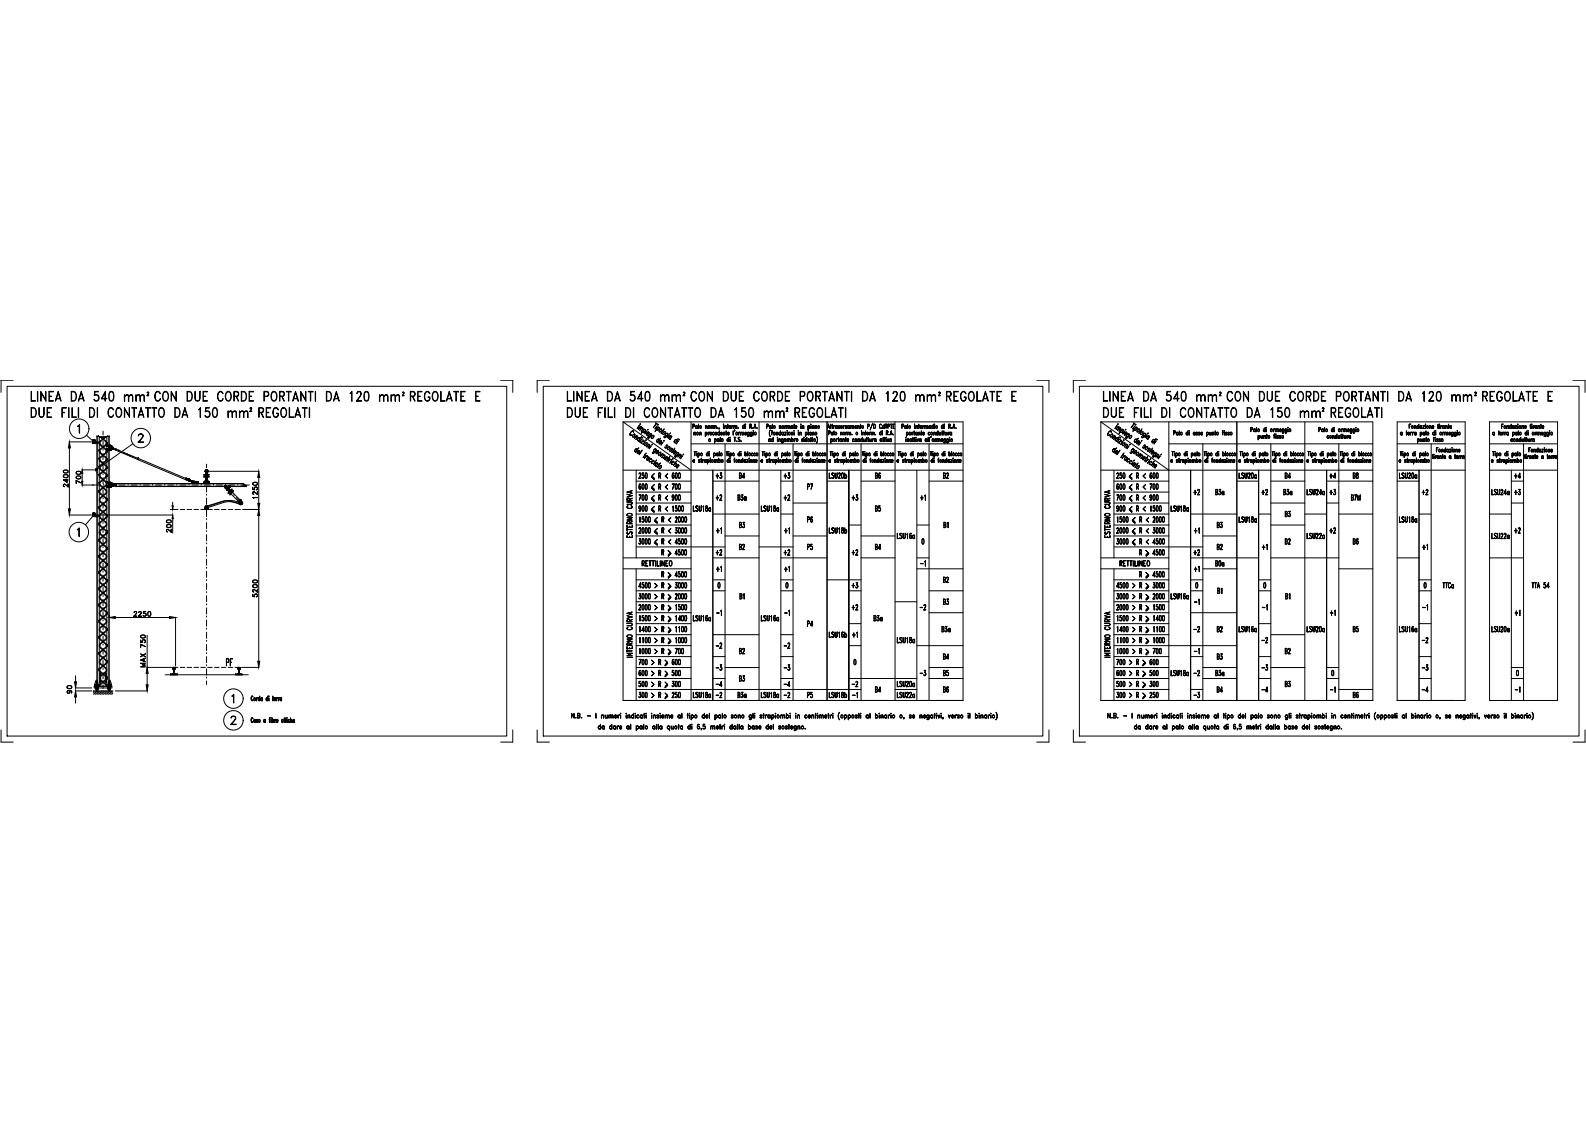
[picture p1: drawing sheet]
<svg xmlns="http://www.w3.org/2000/svg" width="1189mm" height="841mm" viewBox="0 0 1189 841" stroke-linecap="round" stroke-linejoin="round" font-family="sans-serif">
<defs><g id="words">
<g font-size="11.9">
<text x="23" y="302">LINEA DA 540 mm CON DUE CORDE PORTANTI DA 120 mm REGOLATE E</text>
<text x="424" y="302">LINEA DA 540 mm CON DUE CORDE PORTANTI DA 120 mm REGOLATE E</text>
<text x="826" y="302">LINEA DA 540 mm CON DUE CORDE PORTANTI DA 120 mm REGOLATE E</text>
</g>
<g font-size="11.5">
<text x="23" y="314">DUE FILI DI CONTATTO DA 150 mm REGOLATI</text>
<text x="424" y="314">DUE FILI DI CONTATTO DA 150 mm REGOLATI</text>
<text x="826" y="314">DUE FILI DI CONTATTO DA 150 mm REGOLATI</text>
</g>
<text font-size="8.8" x="176" y="500" transform="rotate(-90 176 500)">PF</text>
<g font-size="7.9">
<text x="536" y="360">+3</text>
<text x="587" y="360">+3</text>
<text x="962" y="360">B4</text>
<text x="996" y="360">+4</text>
<text x="1134" y="360">+4</text>
<text x="536" y="376">+2</text>
<text x="587" y="376">+2</text>
<text x="638" y="376">+3</text>
<text x="894" y="372">+2</text>
<text x="945" y="372">+2</text>
<text x="996" y="372">+3</text>
<text x="1012" y="376">B7M</text>
<text x="1065" y="372">+2</text>
<text x="1134" y="372">+3</text>
<text x="475" y="404" transform="rotate(-90 475 404)">ESTERNO CURVA</text>
<text x="536" y="417">+2</text>
<text x="587" y="417">+2</text>
<text x="638" y="417">+2</text>
<text x="894" y="417">+2</text>
<text x="638" y="442">+3</text>
<text x="638" y="459">+2</text>
<text x="689" y="459">-2</text>
<text x="536" y="487">-2</text>
<text x="587" y="487">-2</text>
<text x="536" y="504">-3</text>
<text x="587" y="504">-3</text>
<text x="945" y="504">-3</text>
<text x="1065" y="504">-3</text>
<text x="536" y="516">-4</text>
<text x="587" y="516">-4</text>
<text x="638" y="516">-2</text>
<text x="536" y="524">-2</text>
<text x="587" y="524">-2</text>
<text x="894" y="524">-3</text>
</g>
<g font-size="7.5">
<text x="560" y="360" transform="rotate(-90 560 360)">B4</text>
<text x="661" y="360" transform="rotate(-90 661 360)">B6</text>
<text x="712" y="360" transform="rotate(-90 712 360)">B2</text>
<text x="1020" y="360" transform="rotate(-90 1020 360)">B8</text>
<text x="610" y="368" transform="rotate(-90 610 368)">P7</text>
<text x="695" y="376" transform="rotate(-90 695 376)">+1</text>
<text x="661" y="385" transform="rotate(-90 661 385)">B5</text>
<text x="962" y="388">B3</text>
<text x="610" y="393" transform="rotate(-90 610 393)">P6</text>
<text x="542" y="401" transform="rotate(-90 542 401)">+1</text>
<text x="560" y="397" transform="rotate(-90 560 397)">B3</text>
<text x="587" y="401">+1</text>
<text x="900" y="401" transform="rotate(-90 900 401)">+1</text>
<text x="918" y="397" transform="rotate(-90 918 397)">B3</text>
<text x="996" y="401">+2</text>
<text x="1134" y="401">+2</text>
<text x="833" y="404" transform="rotate(-90 833 404)">ESTERNO CURVA</text>
<text x="554" y="413">B2</text>
<text x="610" y="413" transform="rotate(-90 610 413)">P5</text>
<text x="655" y="413">B4</text>
<text x="912" y="413">B2</text>
<text x="968" y="409" transform="rotate(-90 968 409)">B2</text>
<text x="1020" y="409" transform="rotate(-90 1020 409)">B6</text>
<text x="1065" y="413">+1</text>
<text x="695" y="425" transform="rotate(-90 695 425)">-1</text>
<text x="911" y="425">B0a</text>
<text x="542" y="430" transform="rotate(-90 542 430)">+1</text>
<text x="593" y="430" transform="rotate(-90 593 430)">+1</text>
<text x="900" y="430" transform="rotate(-90 900 430)">+1</text>
<text x="712" y="438" transform="rotate(-90 712 438)">B2</text>
<text x="712" y="454" transform="rotate(-90 712 454)">B3</text>
<text x="900" y="454" transform="rotate(-90 900 454)">-1</text>
<text x="1071" y="459" transform="rotate(-90 1071 459)">-1</text>
<text x="542" y="462" transform="rotate(-90 542 462)">-1</text>
<text x="587" y="462">-1</text>
<text x="996" y="462">+1</text>
<text x="610" y="471" transform="rotate(-90 610 471)">P4</text>
<text x="705" y="475">B3a</text>
<text x="894" y="475">-2</text>
<text x="912" y="475">B2</text>
<text x="1014" y="475">B5</text>
<text x="945" y="483">-2</text>
<text x="1065" y="483">-2</text>
<text x="560" y="491" transform="rotate(-90 560 491)">B2</text>
<text x="900" y="491" transform="rotate(-90 900 491)">-1</text>
<text x="968" y="491" transform="rotate(-90 968 491)">B2</text>
<text x="712" y="495" transform="rotate(-90 712 495)">B4</text>
<text x="833" y="494" transform="rotate(-90 833 494)">INTERNO CURVA</text>
<text x="912" y="495">B3</text>
<text x="689" y="508">-3</text>
<text x="712" y="508" transform="rotate(-90 712 508)">B5</text>
<text x="894" y="508">-2</text>
<text x="911" y="508">B3a</text>
<text x="560" y="512" transform="rotate(-90 560 512)">B3</text>
<text x="655" y="520">B4</text>
<text x="706" y="520">B6</text>
<text x="912" y="520">B4</text>
<text x="945" y="520">-4</text>
<text x="968" y="516" transform="rotate(-90 968 516)">B3</text>
<text x="996" y="520">-1</text>
<text x="1065" y="520">-4</text>
<text x="610" y="524" transform="rotate(-90 610 524)">P5</text>
<text x="1020" y="524" transform="rotate(-90 1020 524)">B6</text>
</g>
<g font-size="7.1">
<text x="129" y="400" transform="rotate(-90 129 400)">200</text>
<text x="951" y="413" transform="rotate(-90 951 413)">+1</text>
<text x="951" y="459" transform="rotate(-90 951 459)">-1</text>
<text x="1141" y="462" transform="rotate(-90 1141 462)">+1</text>
<text x="644" y="479" transform="rotate(-90 644 479)">+1</text>
<text x="1141" y="520" transform="rotate(-90 1141 520)">-1</text>
<text x="644" y="524" transform="rotate(-90 644 524)">-1</text>
</g>
<g font-size="6.6">
<text x="712" y="397" transform="rotate(-90 712 397)">B1</text>
<text x="917" y="446" transform="rotate(-90 917 446)">B1</text>
<text x="559" y="450" transform="rotate(-90 559 450)">B1</text>
<text x="968" y="450" transform="rotate(-90 968 450)">B1</text>
</g>
</g></defs>
<!-- layer: TAB-TESTO -->
<g fill="none" stroke="#000" stroke-width=".75">
<path d="M479 319l-1 2zM480 318h.1M480 319l-1 3zM492 317l-2 4 2-3M492 319l-1 3zM493 318h.1M493 318v1zM493 320l-2 3zM519 319h1v-1h-1v3v-3h1l1 1-2 1M523 319v2zM524 318v3zM529 319v2z"/>
<path d="M529 319h1v2v-2l-1 1zM533 319v2zM533 319h1l-1 1zM534 319l1 2zM535 319h1v2v-1l-1-1v1zM536 319h1v2v-2l-1 1zM542 318h.1M542 319v2zM543 319v2zM544 319l1 2-1-2-1 1zM545 319h1zM545 318l1 3z"/>
<path d="M547 319l1 1h-1h1l-1-1a.9 .9 0 0 0-1 1 .9 .9 0 0 0 1 1 1 1 0 0 1-1-1 1 1 0 0 1 1-1zM548 319l1 2zM549 319v1zM550 319v2zM550 319h1v2v-1v-1l-1 1zM552 319v2v-1v-1l-1 1zM558 318v3zM559 318h.1M559 319v2zM562 319h1v-1h-1v3v-3h1v1l-1 1M563 320v1v-1M566 318l1 3-1-3-1 3z"/>
<path d="M575 319h1v-1h-1v3v-3h1v1l-1 1M578 319v2zM579 318v3zM584 319v2zM585 319v2v-1v-1l-1 1zM588 319v2zM589 319l-1 1zM590 319v2zM590 319h1v2v-2l-1 1zM591 319h1v2v-1v-1l-1 1zM594 319v2zM595 318v3z"/>
<path d="M596 319h1v1h-1h1v-1a.9 .9 0 0 0-1 1 .9 .9 0 0 0 1 1 1 1 0 0 1-1-1 1 1 0 0 1 0-1zM600 318h.1M600 319v2zM601 319v2zM602 319l1 2-1-1v-1l-1 1zM606 319v3zM608 318h.1M608 319v2zM610 319v2zM611 319v2zM611 319h1v2v-2l-1 1zM621 318l1 3-1-3-1 3z"/>
<path d="M622 319h1zM623 318v3zM623 319h1zM624 318v3zM625 319v2zM625 319h1l-1 1zM627 319l1 2zM628 319l1 2 1-2-1 2zM630 319h1v1h-1h1v-1a.9 .9 0 0 0-1 1 .9 .9 0 0 0 1 1 1 1 0 0 1-1-1 1 1 0 0 1 0-1zM632 319v2zM632 319h1l-1 1zM634 320a.6 .6 0 0 1 0 1 .6 .6 0 0 1-1 0h1"/>
<path d="M634 319h1M634 319v1M635 319h-1h-1l2 1M637 319v2zM638 319v2zM638 319h1v2v-2l-1 1zM639 319h1v2v-1v-1l-1 1zM641 319h1v1h-1h1v-1h-1a.9 .9 0 0 0 0 1 .9 .9 0 0 0 1 1 1 1 0 0 1-1-1 1 1 0 0 1 0-1zM643 319v2zM643 319h1v2v-2l-1 1zM645 319h.1M645 318v3z"/>
<path d="M650 319h1v-1h-1v3v-3h1l1 1-2 1M654 317l-2 5zM655 318a1.7 1.7 0 0 1 1 2 1.7 1.7 0 0 1-1 1zM655 318a1.5 1.5 0 0 1 1 2 1.5 1.5 0 0 1-1 1zM660 318l1 1-1-1a1.5 1.5 0 0 0-1 2 1.5 1.5 0 0 0 2 1v-1a.8 .8 0 0 1-1 1 .8 .8 0 0 1-1-1zM663 318v3zM663 318h2zM664 318v3zM666 319h1l-1-1v3v-3l1 1-1 1M667 318h2zM668 318v3v-3M669 318h2h-1v3h1h-2z"/>
<path d="M670 319v1M676 319h1v-1h-1v3v-3h1v1l-1 1M679 319v2zM680 318v3zM685 318h1zM685 318h.1M685 319l1 2zM686 319l1 2zM687 319h1v2v-2l-1 1zM688 319h1zM689 318v3zM690 319h1v1h-1h1l-1-1a.9 .9 0 0 0 0 1 .9 .9 0 0 0 1 1 1 1 0 0 1-1-1 1 1 0 0 1 0-1z"/>
<path d="M692 319v2zM692 319h1l-1 1zM693 319v2zM694 319v2v-1v-1l-1 1zM695 319h1v2v-1l-1-1-1 1zM697 319l1 1h-2h2l-1-1a.9 .9 0 0 0-1 1 .9 .9 0 0 0 1 1 1 1 0 0 1-1-1 1 1 0 0 1 1-1zM700 318v3zM701 318h.1M701 319v2zM707 318v3zM708 318h.1M708 319v2z"/>
<path d="M711 319h1v-1h-1v3v-3h1v1l-1 1M712 320v1v-1M715 318l1 3-1-3-1 3zM837 319l-1 2zM838 318h.1M838 319l-1 3zM850 317l-2 4 2-3M851 319l-2 3zM851 318h.1M851 318v1zM852 320l-3 3zM1056 318h2h-2v3z"/>
<path d="M1056 319h1l-1 1M1060 319v2zM1061 319v2v-2l-1 1zM1064 318v3zM1066 319v2zM1066 319h2l-1 2h1h-2l2-2zM1069 318h.1M1069 319v2zM1071 319l1 2zM1072 319h1v2v-1l-1-1v1zM1074 319h1v1h-1h1l-1-1a.9 .9 0 0 0 0 1 .9 .9 0 0 0 1 1 1.1 1.1 0 0 1-2-1 1 1 0 0 1 1-1zM1078 319h.1"/>
<path d="M1078 318v3zM1079 318h.1M1079 319v2zM1080 319v2zM1080 319h1l-1 1zM1083 319v2zM1084 319v2zM1084 319h1v2v-2l-1 1zM1085 319h1zM1086 318v3zM1087 319h1v1h-1h1v-1a.9 .9 0 0 0-1 1 .9 .9 0 0 0 1 1 1 1 0 0 1-1-1 1 1 0 0 1 0-1zM1126 318h1h-1v3z"/>
<path d="M1126 319v1M1129 319l1 2zM1130 319h1v2v-1l-1-1v1zM1133 318v3zM1135 319v2zM1136 319h1l-1 2h1h-1l1-2zM1138 318h.1M1138 319v2zM1141 319v2zM1141 319h1v2v-2l-1 1zM1143 319h1v1h-1h1v-1a.9 .9 0 0 0-1 1 .9 .9 0 0 0 1 1 1 1 0 0 1-1-1 1 1 0 0 1 0-1zM1147 319h1z"/>
<path d="M1147 318v3zM1148 318h.1M1148 319v2zM1149 319v2zM1150 319l-1 1zM1152 319v2zM1153 319v2zM1153 319h1v2v-1v-1l-1 1zM1155 319h.1M1155 318v3zM1156 319h1v1h-1h1v-1h-1a.9 .9 0 0 0 0 1 .9 .9 0 0 0 1 1 1 1 0 0 1-1-1 1 1 0 0 1 0-1zM473 324l2-1v1a1.9 1.9 0 0 0-2 0 1.9 1.9 0 0 0-1 2h2h-1h-1z"/>
<path d="M475 326v-1a1.2 1.2 0 0 1 1 2 1.2 1.2 0 0 1-2 0zM475 326l1-1a1.1 1.1 0 0 1 0 2 1.1 1.1 0 0 1-2 0zM476 337l1-1 1 1a1.2 1.2 0 0 0-2 0 1.2 1.2 0 0 0 0 2l1-1h-1zM477 327h1l-1 2 1-2zM477 326l-1 3zM478 338l1 1v-1a1.1 1.1 0 0 0-1 0 1.1 1.1 0 0 0 0 2h1h-1a1.2 1.2 0 0 1 0-2 1.2 1.2 0 0 1 2 0l-1 1-1-1M478 329l1-1 1 1v-1a1.2 1.2 0 0 0-2 1 1.2 1.2 0 0 0 0 1h1h-1zM479 336l-3 3zM480 320h1l-1 2 1-2zM481 321h1l-1 2 1-2zM481 327l-2 4zM481 329l-2 2z"/>
<path d="M481 337l-2 4zM482 328h.1M482 330h1l-3 2 1 1-1-1 3-2zM483 322a1.2 1.2 0 0 1 1 2 1.2 1.2 0 0 1-2 0v-1v1a1.2 1.2 0 0 0 1-1 1.2 1.2 0 0 0 0-1zM483 322l-2 3zM484 331l-2 2zM484 332a1.2 1.2 0 0 1 1 1 1.2 1.2 0 0 1-2 1zM484 332h1a1.1 1.1 0 0 1 0 1 1.1 1.1 0 0 1-2 1zM484 330h.1M484 340l-2 3zM485 323l-2 2zM485 324l1 1v-1a1.1 1.1 0 0 0-1 1 1.1 1.1 0 0 0 0 1h1h-1a1.2 1.2 0 0 1 0-1 1.2 1.2 0 0 1 2-1l-1 1h-1"/>
<path d="M486 322h.1M486 328l3-2-2 2-1 1zM486 333h1v1l-1 2 1-2zM486 333l-1 2zM487 326l1-1v1v-1a1.2 1.2 0 0 0-1 1 1.2 1.2 0 0 0 0 1h-1zM488 334l-1 2zM489 333h.1M489 333v1zM489 327l1-1a1.1 1.1 0 0 1 0 2 1.1 1.1 0 0 1-2 0zM489 339v1h1l2-3-2 3h-1zM489 327l1-1a1.2 1.2 0 0 1 0 2 1.2 1.2 0 0 1-2 0zM490 337l1-1 1 1a1.2 1.2 0 0 0-2 0 1.2 1.2 0 0 0 0 2h1h-1z"/>
<path d="M492 338l1 1 1-1a1.1 1.1 0 0 0-2 1 1.1 1.1 0 0 0 0 1h1h-1a1.2 1.2 0 0 1 0-2 1.2 1.2 0 0 1 2 0l-1 1h-1M493 330l1-1v1v-1a1.1 1.1 0 0 0-2 1 1 1 0 0 0 1 1h-1zM493 320h1a1.2 1.2 0 0 1 0 2 1.2 1.2 0 0 1-2 0 1.2 1.2 0 0 0 2 0 1.2 1.2 0 0 0 0-2zM494 340l1-1a1.2 1.2 0 0 1 0 2 1.2 1.2 0 0 1-2 0zM495 322a1.2 1.2 0 0 1 1 1 1.2 1.2 0 0 1-2 0zM495 331l1 1v-1a1.1 1.1 0 0 0-2 0 1.1 1.1 0 0 0 1 2 1.2 1.2 0 0 1-1-2 1.2 1.2 0 0 1 2 0v1l-2-1M495 322h1a1.1 1.1 0 0 1 0 1 1.1 1.1 0 0 1-2 0zM495 328l-2 4zM497 340l-2 2zM497 331l-2 3zM497 324l1-1a1.2 1.2 0 0 1 0 2 1.2 1.2 0 0 1-1 0zM497 324h1a1.1 1.1 0 0 1 0 1 1.1 1.1 0 0 1-1 0z"/>
<path d="M498 330v1zM498 330h.1M498 327v1h1l2-3-2 3h-1zM498 321l-2 4zM499 335v1M499 325h1l1 1-1-1a1.3 1.3 0 0 0-1 0 1.3 1.3 0 0 0 0 2h1h-1zM499 334l1 2h-1v-1M500 334h.1M500 335l-1 1M500 334h-1M501 334h-1h-1l1 1M501 335h1a1.1 1.1 0 0 1 0 1 1.1 1.1 0 0 1-2 1z"/>
<path d="M501 335h1a1.2 1.2 0 0 1 0 1 1.2 1.2 0 0 1-2 1zM502 326l-2 2zM502 327h1v1v-1a1.3 1.3 0 0 0-1 0 1.3 1.3 0 0 0 0 2h-1zM502 338h1M503 325h.1M502 325h.1M503 336v2h-1v-1v1M503 336l1 1M503 338h.1M503 336v1M504 327l-2 2zM504 336v1v-1h-1v2"/>
<path d="M505 337h.1M505 339h1l1-1a1.1 1.1 0 0 0-2 1 1.1 1.1 0 0 0 1 1h-1a1.2 1.2 0 0 1 0-1 1.2 1.2 0 0 1 2-1l-1 2-1-1M506 330l1-1v1a1 1 0 0 0-1 0 1 1 0 0 0 0 2h-1zM506 336l-3 3zM507 340l1-1v1v-1a1.3 1.3 0 0 0-1 1 1.3 1.3 0 0 0 0 1h1h-1zM508 329l-2 3zM508 330l-1 3zM509 329v1zM509 329h.1M520 324v2zM520 338l2 1zM521 324v2v-1v-1l-1 1z"/>
<path d="M521 339v3zM522 338h.1M522 339h.1M522 340v2zM523 340v3zM524 324v2zM525 324l1 2-1-1v-1l-1 1zM529 324v3zM531 338v4zM531 324v2zM531 324h1l-1 1zM532 338v1z"/>
<path d="M532 339h.1M532 340v2zM532 325h1v-1l-1 1v1h1a.9 .9 0 0 1-1-1 .9 .9 0 0 1 1-1v1h-1M534 324l1 1v-1a.9 .9 0 0 0-1 1 .9 .9 0 0 0 1 1 1 1 0 0 1-1-1 1 1 0 0 1 0-1zM535 340v3zM536 329v3zM536 325h1v-1a.9 .9 0 0 0-1 1 .9 .9 0 0 0 1 1 .9 .9 0 0 1-1-1 .9 .9 0 0 1 1-1v1h-1M538 321h.1M538 340v2zM539 329v2zM539 321h.1M539 322v-1v1"/>
<path d="M539 338v4zM539 323v3zM540 328v3zM540 325h1v-1l-1 1v1h1a.9 .9 0 0 1-1-1 .9 .9 0 0 1 1-1v1h-1M542 324v2zM542 324h1v2v-1v-1l-1 1zM544 324h1zM544 323v3zM544 338l2 1zM545 339v3zM545 325h1v-1a.9 .9 0 0 0-1 1 .9 .9 0 0 0 1 1 .9 .9 0 0 1-1-1 .9 .9 0 0 1 1-1l1 1h-2M546 328v3z"/>
<path d="M546 338v1zM546 339h.1M546 340v2zM547 328h.1M547 329v2zM547 340v3zM550 323v3zM550 328h2zM551 322h.1M551 323v-1l-1 1M551 323h.1M551 328v3v-3"/>
<path d="M552 331h.1M553 321h.1M553 328h2h-1l-1 1a1.2 1.2 0 0 1 2 1 1.2 1.2 0 0 1-1 1h-1h2v-1l-2-1zM554 324v2zM554 324h1l-1 1zM554 338l1 4zM555 324v2zM555 338v1zM555 339h.1M555 340v2zM556 324v2v-2l-1 1zM556 331h.1"/>
<path d="M557 324h1v2v-1l-1-1-1 1zM558 338v4zM558 325h2l-1-1a.9 .9 0 0 0-1 1 .9 .9 0 0 0 1 1 .9 .9 0 0 1-1-1 1.1 1.1 0 0 1 2-1v1h-2M559 340a.9 .9 0 0 1 1 1 1 1 0 0 1-2 0l1 1 1-1-1-1zM560 338l1 4zM562 324v2l-1 1h-1h1zM563 340h1h-1v1h1v1a1 1 0 0 1-1-1 1 1 0 0 1 0-1zM564 324v3h-1l1-1zM564 321h.1M565 323h.1M565 324v2zM565 320h2"/>
<path d="M565 340h1h-1v1h1v1a1 1 0 0 1-1-1 1 1 0 0 1 0-1zM565 320h1M568 321h.1M571 338l2 1zM572 339v3zM573 338h.1M573 339h.1M573 340v2zM574 340v3zM577 322a4 4 0 0 0 0 5 4 4 0 0 1 0-5zM577 329v2zM578 324h1z"/>
<path d="M579 323l-1 3v-3h1M580 328v3zM582 338v4zM582 324v2zM582 324h1v2v-2l-1 1zM583 338v1zM583 339h.1M583 340v2zM583 328h.1M583 329v2zM584 329v2zM584 329h1v2v-2h-1z"/>
<path d="M585 323v3zM586 340v3zM587 329v3h-1h1v-1zM587 324v2zM588 324h1l-1 2h1h-1l1-2zM589 340v2zM590 323h.1M590 329v2zM590 338v4zM590 324v2zM590 329h1v2v-2h-1zM592 329v2v-2h-1z"/>
<path d="M593 324v2zM593 328v3zM593 324h1v2v-1v-1l-1 1zM595 323h.1M595 324v2zM595 338l2 1zM595 329v2zM596 329l-1 1zM596 339v3zM597 338v1zM597 339h.1M597 340v2z"/>
<path d="M598 340v3zM598 323h.1M598 324v2zM599 324v2zM600 324l1 2-1-2-1 1zM601 329v2zM602 329l-1 1zM603 328h.1M603 329v2zM604 324v3zM605 328v3zM605 338v4z"/>
<path d="M606 323h.1M606 324v2zM606 338v1zM606 339h.1M606 340v2zM608 329h.1M608 328v3zM608 324v2zM609 329h.1M609 324v2zM609 328v3zM609 338v4z"/>
<path d="M609 324h1v2v-2l-1 1zM610 340a.9 .9 0 0 1 1 1 1 1 0 0 1-2 0l1 1 1-1-1-1zM611 338v4zM612 327a4 4 0 0 1 0 5 5 5 0 0 0 0-5zM614 340h1h-1v1h1v1a1 1 0 0 1-1-1 1 1 0 0 1 0-1zM616 340h1h-1v1h1v1a1 1 0 0 1-1-1 1 1 0 0 1 0-1zM620 320h2M621 324h1v-1h-1v3v-3h1v1l-1 1M622 338l1 1zM623 329v3zM623 339v3zM623 324h1l-1 1v1h1a1 1 0 0 1-1-1 1 1 0 0 1 0-1z"/>
<path d="M624 338v1zM624 339h.1M624 340v2zM624 324v2zM625 340v3zM625 323v3zM627 329v2zM627 329h1l-1 1zM628 329h1zM628 328l1 3zM630 324v2zM630 324h1v2v-1v-1l-1 1z"/>
<path d="M631 329v2zM632 329v2zM632 329h1v2v-2h-1zM633 338v4zM634 329h.1M634 321h1M634 338v1zM634 339h.1M634 340v2zM634 328v3zM634 324v2zM634 324h1l-1 1z"/>
<path d="M634 320v1M635 330h1v-1a.9 .9 0 0 0-1 1 .9 .9 0 0 0 1 1 .9 .9 0 0 1-1-1 .9 .9 0 0 1 1-1v1h-1M635 324v2zM636 324h1v2v-1l-1-1-1 1zM637 340v3zM637 324h1v2v-1l-1-1v1zM639 326h.1M639 329h1a.9 .9 0 0 0-1 1 .9 .9 0 0 0 1 1 1 1 0 0 1-1-1 1 1 0 0 1 0-1zM640 340v2zM641 338v4zM643 329v2zM643 329h1v2v-2h-1z"/>
<path d="M646 323h.1M646 324v2zM646 338l2 1zM646 328v3zM647 324v2zM647 339v3v-3M647 324h1v2v-1l-1-1v1zM647 329l1 2v-1v1h-1zM648 338v1zM648 339h.1M648 340v2zM648 324h1z"/>
<path d="M648 329l1 2zM649 323v3zM649 340v3zM649 329h1zM650 328v3zM650 325h1v-1l-1 1v1l1-1v1a.9 .9 0 0 1-1-1 .9 .9 0 0 1 1-1v1h-1M650 329h1zM651 328v3zM652 324v2zM652 329v2l1-1-1 1zM652 324v1zM653 329v2z"/>
<path d="M653 324v2zM653 324h1v2v-2l-1 1zM654 329v2zM654 329h1l-1 1zM655 324v2v-2l-1 1zM656 326h.1M656 338v4zM657 329v2zM657 338v1zM657 339h.1M657 340v2zM660 338v4z"/>
<path d="M660 323l1 3zM661 329v2zM661 323h.1M661 324v2zM662 329h.1M662 328v3zM662 338v4zM663 329h1zM663 328v3zM664 328h.1M664 329v2zM664 324h1v-1h-1v3v-3h1v1l-1 1"/>
<path d="M665 325l1 1zM665 329l1 2v-2v2zM665 340h1h-1v1h1v1a1 1 0 0 1-1-1 1 1 0 0 1 0-1zM666 326h1zM666 326h.1M667 340h1h-1v1h1v1a1 1 0 0 1-1-1 1 1 0 0 1 0-1zM667 325h2M668 323l1 3-1-3-1 3zM668 329v2zM670 326h.1M673 338l1 1zM674 339v3z"/>
<path d="M675 338v1zM675 339h.1M675 340v2zM676 340v3zM679 328h.1M679 329v2zM679 324l1 3zM680 329v2zM680 329h1v2v-2h-1zM683 329v2zM684 324v2zM684 338v4z"/>
<path d="M684 329h1zM684 324h1l-1 1zM684 328v3zM685 338v1zM685 339h.1M685 340v2zM685 324h1zM685 329h1zM685 323v3zM685 328l1 3zM687 328h.1M687 329v2z"/>
<path d="M687 329l1 2 1-2-1 2zM687 324l1 2zM688 340v3zM688 324v2zM689 324h1v2v-1l-1-1-1 1zM690 324h1zM690 329v2zM691 323v3zM691 340v2zM692 325h1l-1-1a.9 .9 0 0 0 0 1 .9 .9 0 0 0 1 1 .9 .9 0 0 1-1-1 .9 .9 0 0 1 1-1v1h-1M692 338v4zM695 329v2z"/>
<path d="M696 328v3zM696 324l1 1v-1a.9 .9 0 0 0-1 1 .9 .9 0 0 0 1 1 1 1 0 0 1-1-1 1 1 0 0 1 0-1zM697 328v3zM697 338l2 1zM698 327h.1M698 328v-1v1M698 328h.1M698 339v3v-3M699 338v1zM699 339h.1M699 340v2zM700 324v2z"/>
<path d="M700 340v3zM700 324h1v2v-1v-1l-1 1zM701 329v2zM701 329h1l-1 1zM702 329v2zM703 329l1 2-1-2h-1zM703 323v3zM704 329h1v2v-2h-1zM704 324v2h1h-1zM705 324v2zM706 330h1l-1-1a.9 .9 0 0 0-1 1 1.1 1.1 0 0 0 2 1 1.1 1.1 0 0 1-2-1 1.1 1.1 0 0 1 2-1v1h-1M706 324h1z"/>
<path d="M706 323v3zM707 324h1zM707 338v4zM707 323l1 3zM708 338v1zM708 339h.1M708 340v2zM708 324l1 2h1h-1zM709 329v3h-1l1-1zM710 324v2zM711 324v2zM711 329v3h-1l1-1z"/>
<path d="M711 324h1l-1 1zM711 338v4zM712 328h.1M712 329v2zM713 321h.1M713 324v2zM713 338v4zM714 320h2M716 340h1h-1v1h1v1a1 1 0 0 1-1-1 1 1 0 0 1 0-1zM717 321h.1M718 340h1h-1v1h1v1a1 1 0 0 1-1-1 1 1 0 0 1 0-1zM832 323h1v1a1.9 1.9 0 0 0-2 0 1.9 1.9 0 0 0-1 2h2h-1h-1z"/>
<path d="M833 326l1-1a1.2 1.2 0 0 1 0 2 1.2 1.2 0 0 1-2 0zM833 326l1-1a1.1 1.1 0 0 1 0 2 1.1 1.1 0 0 1-2 0zM834 337l1-1 1 1a1.2 1.2 0 0 0-2 0 1.2 1.2 0 0 0 0 2l1-1h-1zM835 327h1l-1 2 1-2zM835 326l-1 3zM836 338l1 1 1-1a1.1 1.1 0 0 0-2 0 1.1 1.1 0 0 0 1 2h-1a1.2 1.2 0 0 1 0-2 1.2 1.2 0 0 1 2 0l-1 1-1-1M836 329l2-1v1v-1a1.2 1.2 0 0 0-2 1 1.2 1.2 0 0 0 0 1h1h-1zM837 336l-2 3zM838 320h1l-1 2 1-2zM839 321h1l-1 2 1-2zM839 327l-2 4zM839 329l-1 2z"/>
<path d="M840 337l-3 4zM840 328h.1M840 330h1l-2 2v1l-1-1 3-2zM841 322a1.2 1.2 0 0 1 1 2 1.2 1.2 0 0 1-2 0v-1v1a1.2 1.2 0 0 0 2-1 1.2 1.2 0 0 0 0-1zM841 322l-2 3zM842 331l-2 2zM842 332h1a1.2 1.2 0 0 1 0 1 1.2 1.2 0 0 1-2 1zM842 332h1a1.1 1.1 0 0 1 0 1 1.1 1.1 0 0 1-2 1zM842 330h1zM842 330h.1M843 340l-3 3zM843 323l-1 2z"/>
<path d="M843 324l1 1 1-1a1.1 1.1 0 0 0-2 1 1.1 1.1 0 0 0 0 1h1h-1a1.2 1.2 0 0 1 0-1 1.2 1.2 0 0 1 2-1l-1 1h-1M844 322h.1M844 328h1l2-2-2 2h-1zM844 333h1v1l-1 2 1-2zM844 333l-1 2zM845 326l1-1v1v-1a1.2 1.2 0 0 0-1 1 1.2 1.2 0 0 0 0 1h1h-2zM846 334l-1 2zM847 327l1-1a1.2 1.2 0 0 1 0 2 1.2 1.2 0 0 1-2 0zM847 333h.1M847 333v1zM847 327l1-1a1.1 1.1 0 0 1 0 2 1.1 1.1 0 0 1-2 0zM847 339l1 1 2-3-2 3h-1z"/>
<path d="M848 337l2-1v1a1.2 1.2 0 0 0-2 0 1.2 1.2 0 0 0 0 2h1h-1zM850 338l1 1 1-1a1.1 1.1 0 0 0-2 1 1.1 1.1 0 0 0 1 1 1.2 1.2 0 0 1-1-2 1.2 1.2 0 0 1 2 0l-1 1h-1M851 330l1-1v1v-1a1 1 0 0 0-1 1 1 1 0 0 0 0 1h-1zM851 320h1a1.2 1.2 0 0 1 0 2 1.2 1.2 0 0 1-2 0h1a1.2 1.2 0 0 0 1 0 1.2 1.2 0 0 0 0-2zM852 340l1-1a1.2 1.2 0 0 1 0 2 1.2 1.2 0 0 1-1 0zM853 322h1a1.2 1.2 0 0 1 0 1 1.2 1.2 0 0 1-2 0zM853 331l1 1v-1a1.1 1.1 0 0 0-1 0 1.1 1.1 0 0 0 0 2 1.2 1.2 0 0 1 0-2 1.2 1.2 0 0 1 1 0v1l-1-1M853 322h1a1.1 1.1 0 0 1 0 1 1.1 1.1 0 0 1-2 0zM853 328l-2 4zM855 340l-2 2zM855 331l-1 3zM855 324l1-1a1.2 1.2 0 0 1 1 2 1.2 1.2 0 0 1-2 0z"/>
<path d="M855 324h1a1.1 1.1 0 0 1 0 1 1.1 1.1 0 0 1-1 0zM856 330v1zM856 330h.1M856 327v1h1l2-3-2 3h-1zM856 321l-2 4zM857 335l1 1M857 325h1l1 1v-1a1.3 1.3 0 0 0-2 0 1.3 1.3 0 0 0 0 2h1h-1zM858 334v2h-1v-1M858 334h1M858 335l-1 1M858 334h.1M859 334h-1v1"/>
<path d="M859 335h1a1.2 1.2 0 0 1 0 1 1.2 1.2 0 0 1-2 1zM859 335h1a1.1 1.1 0 0 1 0 1 1.1 1.1 0 0 1-1 1zM860 326l-2 2zM860 327h1v1v-1a1.3 1.3 0 0 0-1 0 1.3 1.3 0 0 0 0 2h1h-1zM860 338h1M861 325h.1M861 336v2h-1v-1v1M861 336l1 1M861 338h.1M861 336v1M862 327l-2 2zM862 336v1v-1h-1v2"/>
<path d="M863 337h.1M864 339l1-1a1.1 1.1 0 0 0-2 1 1.1 1.1 0 0 0 1 1 1.2 1.2 0 0 1-1-1 1.2 1.2 0 0 1 2-1l-1 2-1-1M864 330l1-1v1a1 1 0 0 0-1 0 1.1 1.1 0 0 0 1 2h-1zM864 336l-2 3zM865 340l1-1 1 1-1-1a1.3 1.3 0 0 0-1 1 1.3 1.3 0 0 0 0 1h1h-1zM867 329l-3 3zM867 330l-2 3zM867 329v1zM867 329h.1M878 338l2 1zM879 339v3zM880 324h1v-1h-1v3v-3h1v1l-1 1"/>
<path d="M880 338h.1M880 339h.1M880 340v2zM881 340v3zM883 324v2zM884 323v3zM889 338v4zM890 338v1zM890 339h.1M890 340v2zM890 323v3zM891 323h.1"/>
<path d="M891 324v2zM893 340v3zM896 324v2zM896 340v2zM897 326h1M897 325l1 1h-1M897 324h1M897 324v1M897 338v4zM897 324l1 1M897 325v1M898 326h1"/>
<path d="M898 325l2 1h-1M898 324h1M899 324v1M899 324h-1l1 1M899 325v1M900 325h1v-1a.9 .9 0 0 0-1 1 .9 .9 0 0 0 1 1 .9 .9 0 0 1-1-1 .9 .9 0 0 1 1-1v1h-1M902 338l2 1zM903 339v3v-3M904 338l1 1zM904 339h.1M904 340l1 2zM904 324l1 3z"/>
<path d="M905 340v3zM907 324v2h1h-1zM908 324v2zM909 324v2zM909 324h1v2v-1v-1l-1 1zM911 324h.1M911 323v3zM913 338v4zM913 338l1 1zM913 339h.1M913 340l1 2zM916 324h1z"/>
<path d="M917 338v4zM917 323l-1 3v-3h1M917 340a.9 .9 0 0 1 1 1 .9 .9 0 0 1-1 0v1l1-1v-1zM918 323h.1M918 324v2zM919 338v4zM919 326h1M919 325l1 1h-1M919 324h1M919 324v1M920 324h-1l1 1M920 325v1"/>
<path d="M920 326h1M920 325l2 1h-1M920 324h1M921 324v1M921 324h-1l1 1M921 325v1M922 340h1h-1h-1l1 1v1a1 1 0 0 1-1-1 1 1 0 0 1 1-1zM923 340h1h-1v1h1v1a1 1 0 0 1-1-1 1 1 0 0 1 0-1zM929 338l2 1zM930 339v3zM931 338h.1M931 339h.1"/>
<path d="M931 340v2zM932 340v3zM938 320h1v1v1h-1l1-1h-1v3zM940 338v4zM941 338v1zM941 339h.1M941 340v2zM941 321v3zM942 320v4zM943 326v4zM944 340v3zM945 326v2h1v1l-1-1z"/>
<path d="M946 326v3zM947 340v2zM947 326v3zM948 327l1 2-1-2h-1zM948 338v4zM948 320v4zM949 320v1zM949 321h.1M949 321v3zM949 326l1 1zM950 325v4zM953 338l2 1z"/>
<path d="M954 339v3v-3M954 321l1 3zM955 326v1zM955 322v-1v1zM955 325v4v-3l1-1-1 1M955 338v1zM955 339h.1M955 340v2zM956 321v3zM956 340v3zM956 322h1v2v-2h-1zM956 325v1z"/>
<path d="M956 325h.1M956 326v3zM957 328h1M957 327h1a1 1 0 0 1 0 2 .7 .7 0 0 1-1-1M957 327h1h-1l1 1M958 322v2v-2h-1zM958 328h.1M959 328h.1M959 327h1h-1l1 1M959 328h1M959 327l1 1v1l-1-1M959 322h1a.9 .9 0 0 0-1 1 .9 .9 0 0 0 1 0 .9 .9 0 0 1-1 0 .9 .9 0 0 1 1-1v1h-1"/>
<path d="M959 327h.1M960 328h.1M962 321v3v1l-1-1 1 1v-1zM964 338v4zM964 338l1 1zM964 339h.1M964 340l1 2zM964 321l1 3-1 1-1-1h1zM965 320v1zM965 321h.1M965 321v3zM967 338l1 4z"/>
<path d="M968 340a.9 .9 0 0 1 1 1 .9 .9 0 0 1-1 0v1l1-1v-1zM970 338v4zM973 340h-1l1 1v1a1 1 0 0 1-1-1 1 1 0 0 1 1-1zM974 340h1h-1v1h1v1a1 1 0 0 1-1-1 1 1 0 0 1 0-1zM980 338l2 1zM981 339v3v-3M982 338h.1M982 339h.1M982 340v2zM983 340v3zM989 320h1v1v1h-1l1-1h-1v3zM991 338v4z"/>
<path d="M992 338v1zM992 339h.1M992 340v2zM992 321v3zM993 320v4zM995 340v3zM995 327h1h-1v1h1a1 1 0 0 1-1 0 1 1 0 0 1 0-1zM998 340v2zM999 326v3zM999 338v4zM999 320v4zM999 327h1v2v-2h-1z"/>
<path d="M1000 320v1zM1000 321h.1M1000 321v3zM1002 325v4zM1003 326v2h1v1l-1-1zM1004 326v3zM1004 338l2 1zM1005 326l1 1zM1005 339v3v-3M1005 325v4zM1005 321v3zM1006 322v-1l-1 1z"/>
<path d="M1006 326l1 1zM1006 338v1zM1006 339h.1M1006 340v2zM1006 325l1 4zM1007 321v3zM1007 340v3zM1007 322h1v2v-2h-1zM1008 326v2h1l-1 1v-1zM1008 322h1v2v-2h-1zM1009 326v3zM1010 326v3z"/>
<path d="M1010 327l1-1-1 1zM1010 322h1a.9 .9 0 0 0-1 1 .9 .9 0 0 0 1 0 .9 .9 0 0 1-1 0 .9 .9 0 0 1 1-1v1h-1M1012 326v3zM1013 321v3v1l-1-1 1 1v-1zM1015 338v4zM1015 338l1 1zM1015 339h.1M1015 340l1 2zM1015 321l1 3-1 1-1-1h1zM1016 320v1zM1016 321h.1M1016 321v3z"/>
<path d="M1018 338l1 4zM1021 338v4zM1024 340h-1l1 1v1a1 1 0 0 1-1-1 1 1 0 0 1 1-1zM1025 340h1h-1v1h1v1a1 1 0 0 1-1-1 1 1 0 0 1 0-1zM1049 338l2 1zM1050 339v3zM1051 324v2zM1052 338h.1M1052 339h.1M1052 340v2zM1052 340l1 3zM1054 324h1z"/>
<path d="M1054 323v3zM1055 325h1v-1l-1 1 1 1a.9 .9 0 0 1-1-1 .9 .9 0 0 1 1-1v1h-1M1057 324v2zM1058 324l-1 1zM1059 324v2zM1059 324h1l-1 1zM1060 338v4zM1061 338h.1M1061 339h.1M1061 340v2zM1061 324v2zM1063 329v3z"/>
<path d="M1064 340v3zM1065 324v3zM1065 329v2l1-1-1 1zM1066 329v2zM1067 329v2zM1067 329h1v2v-2h-1zM1067 340l1 2zM1068 324v2zM1068 338l1 4zM1069 329h.1M1069 323v3zM1069 328v3z"/>
<path d="M1074 329h1zM1075 328v3zM1075 323v3zM1076 328h.1M1076 329v2zM1076 323h.1M1076 324v2zM1077 336h1h-1v3zM1077 331h1M1077 329l1 1-1 1M1077 329h1M1077 337h.1"/>
<path d="M1077 329v1M1078 329h-1l1 1M1078 330v1M1079 331h1M1079 329l1 1-1 1M1079 329h1M1079 329v1M1079 329l1 1M1079 330v1M1080 337l1 2zM1081 337h1v2v-2h-1zM1081 324l1 2z"/>
<path d="M1082 324v1zM1083 324v2zM1083 324h1v2v-1v-1l-1 1zM1084 336v3zM1084 324h1v2v-1v-1l-1 1zM1086 337v2zM1086 325h1v-1a.9 .9 0 0 0-1 1 .9 .9 0 0 0 1 1 .9 .9 0 0 1-1-1 .9 .9 0 0 1 1-1v1h-1M1086 337h2l-1 2h1h-2l1-2zM1088 336h.1M1088 337l1 2zM1089 324v2v1h-1h1zM1091 337v2z"/>
<path d="M1091 324v3h-1h1v-1zM1092 337v2v-2h-1zM1092 323h.1M1092 324v2zM1093 338h1v-1l-1 1v1l1-1v1a.9 .9 0 0 1-1-1 .9 .9 0 0 1 1-1v1h-1M1119 338l1 1zM1119 339v3zM1120 324v2zM1121 338v1zM1121 339h.1M1121 340v2zM1122 340v3z"/>
<path d="M1123 324h1zM1123 323l1 3zM1125 325h1l-1-1a.9 .9 0 0 0 0 1 .9 .9 0 0 0 1 1 1.1 1.1 0 0 1-2-1 1.1 1.1 0 0 1 2-1v1h-1M1126 324l1 2zM1127 324v1zM1128 324v2zM1128 324h1l-1 1zM1129 338v4zM1130 338v1zM1130 339h.1M1130 340v2zM1131 324v2z"/>
<path d="M1133 329h1h-1a.9 .9 0 0 0 0 1 .9 .9 0 0 0 1 1 1.1 1.1 0 0 1-2-1 1 1 0 0 1 1-1zM1133 340l1 3zM1134 324v3zM1137 329v2zM1137 340v2zM1137 329h1v2v-2h-1zM1137 324v2zM1138 338v4zM1138 323v3zM1140 328v3zM1141 329v2l1-1v1h-1zM1142 329v2z"/>
<path d="M1143 329h.1M1143 328v3zM1144 329h1zM1144 328v3zM1144 323l1 3zM1145 329l1 2v-1v1h-1zM1145 323h1zM1145 323h.1M1145 324l1 2zM1146 336h1h-1v3zM1146 337h1zM1146 329l1 2z"/>
<path d="M1147 329l1 2zM1148 329v1zM1150 337v2zM1150 337h1v2v-2h-1zM1150 329v2zM1151 324v2zM1151 324h1l-1 1zM1152 324v2zM1153 324v2v-2l-1 1zM1153 336v3zM1154 324l1 2-1-2-1 1zM1155 337v2z"/>
<path d="M1155 325h1v-1l-1 1 1 1a.9 .9 0 0 1-1-1 .9 .9 0 0 1 1-1l1 1h-2M1156 337h1l-1 2h1h-1l1-2zM1158 336h.1M1158 337v2zM1159 324v3h-1h-1h1l1-1zM1161 337v2zM1161 324v2l-1 1h-1h1l1-1zM1161 337h1v2v-2h-1zM1162 323h.1M1162 324v2zM1163 338h1l-1-1v1v1l1-1-1 1a.9 .9 0 0 1-1-1 1.1 1.1 0 0 1 2-1v1h-1M479 358l2 1h-2l1-3v-1h-1a.8 .8 0 0 1 1 0 .8 .8 0 0 1 0 1l-1 3"/>
<path d="M481 358h1M482 356l1 1-1 1M483 357l-1-1h-1v-2h2l-1 1-1 1a1.1 1.1 0 0 1 2 1 1.1 1.1 0 0 1-2 1h1h1M483 340l1 1zM484 355v-1a2.6 2.6 0 0 1 0 5v-2zM484 358h1M484 355h1M484 342h1zM484 355v3M485 341l-2 3zM485 355v3M485 343h1h1h-1a1.3 1.3 0 0 0-1 0 1.3 1.3 0 0 0 0 2h1h-1z"/>
<path d="M487 343l-2 2zM487 344h1v1v-1a1.1 1.1 0 0 0-1 1 1.1 1.1 0 0 0 0 1zM488 357l2-2-1 2 1 2zM489 346l1-1v1v-1a1.1 1.1 0 0 0-1 1 1.1 1.1 0 0 0 0 1h-1zM491 346l-1 2zM491 348l2-1v1v-1a1.2 1.2 0 0 0-2 1 1.2 1.2 0 0 0 0 1h1h-1zM492 345h.1M493 347l-1 3zM494 356h1v-1h-1v4v-5h1v2l-1 1M494 348h1zM494 357l1 2v-2M494 350l1-1a1.1 1.1 0 0 1 0 2 1.1 1.1 0 0 1-1 0z"/>
<path d="M495 349a1.2 1.2 0 0 1 1 2 1.2 1.2 0 0 1-2 0zM495 347l-2 3zM496 341l1-1v1l-1 2 1-2zM497 341h1l1 1-2 2 1-2zM499 357l1-2-1 2 1 2zM499 343l1 1v-1a1.1 1.1 0 0 0-1 0 1.1 1.1 0 0 0 0 2 1.2 1.2 0 0 1 0-2 1.2 1.2 0 0 1 1 0v1l-1-1M501 343l1 1zM502 345h1zM502 342l-2 4zM502 344l-1 2zM504 345l-2 2zM504 346h1v1v-1a1.1 1.1 0 0 0-1 1 1.1 1.1 0 0 0 0 1h-1z"/>
<path d="M504 358h1M504 357l1-1v1M504 355h1M504 344h.1M504 355v2v1M504 356v1M505 356v1v1M505 355v-1a2.8 2.8 0 0 0 0 5 1.2 1.2 0 0 0 0-2 1.2 1.2 0 0 0-1-1v1M506 342l1 1 2-3-2 2-1 1zM506 347h1v1l-1 2 1-2zM506 355l1-1a2.7 2.7 0 0 1 0 5l-1-2zM506 358h1"/>
<path d="M506 355h1M507 355v3M507 346l-2 3zM508 349v1l1-1a1.1 1.1 0 0 0-2 0 1.1 1.1 0 0 0 1 2v-1v1a1.2 1.2 0 0 1-1-2 1.2 1.2 0 0 1 2 0l-1 1-1-1M509 355v-1a2.6 2.6 0 0 1 0 5l-1-2zM509 358h1M509 355h1M509 355v3M509 341h1h1l-2 2 1-2zM510 355v3M510 340l-2 3zM512 342l-2 2z"/>
<path d="M512 340h.1M512 341h.1M520 345h1h-1a.8 .8 0 0 0 0 1 .9 .9 0 0 1-1 0 1.1 1.1 0 0 1 2-1v1h-1M524 345v1a.7 .7 0 0 1 1 1 .7 .7 0 0 1-1-1M524 345h1M524 345h.1M525 345h-1l1 1h-1M525 344l1 1zM526 343v4zM527 344v3zM527 345l1-1-1 1zM529 344v3z"/>
<path d="M530 344v4zM532 343l1 1zM532 344h.1M532 344l1 3zM535 344l1 3zM536 345h1v2l-1-2zM537 345h1v2v-2h-1zM539 343v4zM545 345h1h-1v1h1a1 1 0 0 1-1 0 1 1 0 0 1 0-1zM546 343v4zM547 343v1zM547 344h.1"/>
<path d="M547 344v3zM550 344l1 1zM551 344l-1 3v-3l1-1-1 1M554 344v3zM554 345h1v2v-2h-1zM557 343v4zM559 344v3zM560 344h1l-1 2 1 1h-1l1-2zM561 343l1 1zM561 344h.1M561 344l1 3zM564 344v3z"/>
<path d="M565 345l1 2-1-2h-1zM566 345h1h-1l1 1a.9 .9 0 0 1-1 0 .9 .9 0 0 1 1-1l1 1h-2M571 345h1h-1a.8 .8 0 0 0-1 1 .8 .8 0 0 0 1 0 .9 .9 0 0 1-1 0 1.1 1.1 0 0 1 2-1v1h-1M575 345v1a.6 .6 0 0 1 0 1 .6 .6 0 0 1 0-1M575 345h1M575 345h.1M576 345h-1l1 1h-1M576 344l1 1zM577 343v4zM578 344v3zM578 345l1-1-1 1zM580 344v3z"/>
<path d="M581 344v4zM583 343l1 1zM583 344h.1M583 344l1 3zM586 344v3zM587 345h1v2l-1-2h-1zM588 345h1v2v-2h-1zM590 343v4zM596 345h1h-1v1h1a1 1 0 0 1-1 0 1 1 0 0 1 0-1zM597 343v4zM598 343v1zM598 344h.1"/>
<path d="M598 344v3zM601 344l1 1zM602 344l-1 3v-3l1-1-1 1M605 344v3zM605 345h1v2v-2h-1zM608 343v4zM610 344v3zM611 344h1l-1 2 1 1h-1l1-2zM612 343l1 1zM612 344h.1M612 344l1 3zM615 344v3z"/>
<path d="M616 345l1 2-1-2h-1zM617 345h1h-1l1 1a.9 .9 0 0 1-1 0 .9 .9 0 0 1 1-1v1h-1M621 345h2h-1a.8 .8 0 0 0-1 1 .8 .8 0 0 0 1 0 .9 .9 0 0 1-1 0 1.1 1.1 0 0 1 2-1v1h-2M622 354v4l1 1h-1zM624 355v-1l1 1h-1a2.1 2.1 0 0 1 0 4l-1-1h1a1.5 1.5 0 0 0 0-2zM626 346h1M626 345v1a.6 .6 0 0 1 0 1 .6 .6 0 0 1 0-1M626 345h1M626 345h.1M626 354v3l1 1 1-4v3l-1 2-1-1zM626 345l1 1M626 346h.1"/>
<path d="M627 344l1 1zM628 343v4zM628 358l2 1h-2l2-3-1-1h-1h1a.8 .8 0 0 1 1 0 .8 .8 0 0 1 0 1l-2 3M629 344v3zM629 345l1-1-1 1zM631 355v-1a2.7 2.7 0 0 1 0 5v-2zM631 358h1M631 355h1M631 355v3M631 344v3zM632 355v3M632 344v4z"/>
<path d="M633 354v5zM634 356a1.2 1.2 0 0 1 1 1 1.2 1.2 0 0 1-1 1h-1h1a1.2 1.2 0 0 0 1-1 1.2 1.2 0 0 0-1-1h-1zM634 343v1zM634 344h.1M634 344v3zM637 344v3zM638 345l1 2-1-2h-1zM639 345h1v2v-2h-1zM641 343v4zM647 345h1h-1v1h1a1 1 0 0 1-1 0 1 1 0 0 1 0-1zM648 343v4zM649 343v1z"/>
<path d="M649 344h.1M649 344v3zM652 344l1 1zM653 344l-1 3v-3l1-1-1 1M655 344l1 3zM656 345h1v2l-1-2zM659 343v4zM661 344v3zM661 344h2l-1 2 1 1h-2l2-2zM663 343l1 1zM663 344h.1M663 344l1 3z"/>
<path d="M666 344v3zM667 345v2v-2h-1zM668 345h1h-1l1 1a.9 .9 0 0 1-1 0 .9 .9 0 0 1 1-1v1h-1M672 345h2h-1a.8 .8 0 0 0-1 1 .8 .8 0 0 0 1 0 .9 .9 0 0 1-1 0 1.1 1.1 0 0 1 2-1v1h-2M677 345h1M677 345v1a.6 .6 0 0 1 0 1 .7 .7 0 0 1-1-1h2M677 345h-1l2 1M677 346h.1M678 344l1 1zM679 343v4zM680 344v3zM680 345l1-1-1 1z"/>
<path d="M682 344v3zM683 344v4zM685 343v1zM685 344h.1M685 344v3zM688 344v3zM689 345l1 2-1-2h-1zM690 345h1v2v-2h-1zM692 343v4zM698 345h1h-1v1h1a1 1 0 0 1-1 0 1 1 0 0 1 0-1zM699 343v4zM700 343v1z"/>
<path d="M700 344h.1M700 344v3zM703 344l1 1zM703 344v3v-3l1-1-1 1M706 344l1 3zM707 345h1v2l-1-2zM710 343v4zM712 344v3zM712 344h2l-1 2 1 1h-2l1-2zM714 343v1zM714 344h.1M714 344v3z"/>
<path d="M717 344v3zM718 345v2v-2h-1zM719 345h1h-1v1h1a.9 .9 0 0 1-1 0 .9 .9 0 0 1 1-1v1h-1M837 358l2 1h-2l1-3v-1h-1a.8 .8 0 0 1 1 0 .8 .8 0 0 1 0 1l-1 3M839 358h1M840 356l1 1-1 1M841 357l-1-1h-1l1-2h1l-1 1v1a1.1 1.1 0 0 1 1 1 1.1 1.1 0 0 1-2 1h1h1M841 340l1 1zM842 355v-1a2.6 2.6 0 0 1 0 5v-2zM842 358h1M842 355h1M842 342h2z"/>
<path d="M842 355v3M843 341l-2 3zM843 355v3M843 343h1h1a1.3 1.3 0 0 0-2 0 1.3 1.3 0 0 0 0 2h1h-1zM845 343l-1 2zM845 344h1v1l1-1a1.1 1.1 0 0 0-2 1 1.1 1.1 0 0 0 1 1h-1zM847 357l2-2-2 2 2 2zM847 346l1-1v1v-1a1.1 1.1 0 0 0-1 1 1.1 1.1 0 0 0 0 1h-1zM849 346l-1 2zM850 347h1v1v-1a1.2 1.2 0 0 0-2 1 1.2 1.2 0 0 0 1 1h-1v-1zM850 345h.1M851 347l-1 3z"/>
<path d="M852 356h1v-1h-1v4v-5h1v2l-1 1M852 348h1zM853 357v2v-2M853 350l1-1a1.1 1.1 0 0 1 0 2 1.1 1.1 0 0 1-2 0zM853 349a1.2 1.2 0 0 1 1 2 1.2 1.2 0 0 1-2 0zM853 347l-2 3zM854 341l1-1 1 1-2 2 1-2zM855 341h1l1 1-2 2 1-2zM857 357l2-2-2 2 2 2zM857 343l1 1v-1a1.1 1.1 0 0 0-1 0 1.1 1.1 0 0 0 0 2 1.2 1.2 0 0 1 0-2 1.2 1.2 0 0 1 1 0v1l-1-1M859 343l1 1zM860 345h1z"/>
<path d="M860 342l-2 4zM860 344l-1 2zM862 345l-2 2zM862 358h1M862 357l1-1v1M862 346h1v1v-1a1.1 1.1 0 0 0-1 1 1.1 1.1 0 0 0 0 1h1h-2v-1zM862 355h1M863 344h.1M862 355v2l1 1M862 344h.1M863 356l-1 1M863 356v1v1"/>
<path d="M863 355v-1a2.8 2.8 0 0 0 0 5 1.2 1.2 0 0 0 1-2 1.2 1.2 0 0 0-2-1v1M864 342l1 1 2-3-2 2-1 1zM864 347h1v1l-1 2 1-2zM865 355v-1a2.7 2.7 0 0 1 0 5l-1-2zM865 358h1M865 355h1M865 355v3M865 346l-2 3zM866 349l1 1v-1a1.1 1.1 0 0 0-1 0 1.1 1.1 0 0 0 0 2v-1v1a1.2 1.2 0 0 1-1-2 1.2 1.2 0 0 1 2 0v1l-1-1M867 355v-1a2.7 2.7 0 0 1 0 5v-2zM867 358h1M867 355h1"/>
<path d="M867 355v3M867 341h1h1l-2 2 2-2zM868 355v3M868 340l-2 3zM870 342l-2 2zM870 341l1-1zM870 341h.1M878 345h1a.8 .8 0 0 0-1 1 .8 .8 0 0 0 1 0 .9 .9 0 0 1-1 0 .9 .9 0 0 1 1-1v1h-1M882 346h1M882 345l1 1a.6 .6 0 0 1 0 1 .7 .7 0 0 1-1-1M882 345h1M882 345h.1"/>
<path d="M883 345h-1l1 1M883 346h.1M883 344l1 1zM884 343v4zM885 344v3zM885 345l1-1-1 1zM887 344l1 3zM888 344l1 4zM891 343v1zM891 344h.1M891 344v3zM894 344v3z"/>
<path d="M894 345h1v2v-2h-1zM895 345h1v2v-2h-1zM897 343v4zM903 345h1h-1v1h1a1 1 0 0 1-1 0 1 1 0 0 1 0-1zM904 343v4zM905 343v1zM905 344h.1M905 344v3zM908 344l1 1zM909 344v3v-3v-1v1M912 344v3zM912 345h1v2v-2h-1z"/>
<path d="M915 343v4zM916 345h1h-1v1h1a1 1 0 0 1-1 0 1 1 0 0 1 0-1zM917 344v3zM918 344h1l-1 2 1 1h-1l1-2zM920 343v1zM920 344h.1M920 344v3zM922 344l1 3zM923 345h1v2l-1-2zM925 345h1h-1v1h1h-1a.9 .9 0 0 1-1 0 1.1 1.1 0 0 1 2-1v1h-1M929 345h1a.8 .8 0 0 0-1 1 .8 .8 0 0 0 1 0 .9 .9 0 0 1-1 0 .9 .9 0 0 1 1-1v1h-1M929 354v4l1 1h-1z"/>
<path d="M931 355l1-1v1h-1a2.1 2.1 0 0 1 1 4l-1-1h1a1.5 1.5 0 0 0-1-2zM933 345h1M933 345l1 1a.6 .6 0 0 1 0 1 .7 .7 0 0 1-1-1h1M933 354l1 4h1v-4v3l-1 2-1-1zM934 345h-1l1 1M934 346h.1M934 344l1 1zM935 343v4zM936 358l1 1h-1l1-3v-1h-1l1-1v2l-1 3M936 344v3zM936 345l1-1-1 1zM938 355l1-1a2.7 2.7 0 0 1 0 5l-1-1z"/>
<path d="M938 358h1M938 355h1M938 355v3M938 344l1 3zM939 355v3M939 344v4zM941 356h1h-1a1.3 1.3 0 0 0-1 1 1.3 1.3 0 0 0 1 1h1h-1a1.3 1.3 0 0 1-1 0 1.3 1.3 0 0 1 1-2zM942 343v1zM942 344h.1M942 344v3zM942 356v3zM944 344l1 3z"/>
<path d="M945 345h1v2v-2h-1zM946 345h1v2v-2h-1zM948 343v4zM954 345h1h-1v1h1a1 1 0 0 1-1 0 1 1 0 0 1 0-1zM955 343v4zM956 343v1zM956 344h.1M956 344v3zM959 344l1 1zM960 344v3v-3v-1v1M963 344v3zM963 345h1v2v-2h-1z"/>
<path d="M966 343v4zM968 344v3zM969 344h1l-1 2 1 1h-1l1-2zM971 343v1zM971 344h.1M971 344v3zM973 344l1 3zM974 345h1v2l-1-2zM975 345h1h-1l1 1a.9 .9 0 0 1-1 0 .9 .9 0 0 1 1-1l1 1h-2M980 345h1a.8 .8 0 0 0-1 1 .8 .8 0 0 0 1 0 1 1 0 0 1-2 0 1.1 1.1 0 0 1 2-1v1h-1M984 345h1M984 345v1a.7 .7 0 0 1 1 1 .7 .7 0 0 1-1-1h1"/>
<path d="M985 345h-1l1 1M985 346h.1M985 344l1 1zM986 343v4zM987 344v3zM987 345l1-1-1 1zM989 344l1 3zM990 344v4zM992 343l1 1zM992 344h.1M992 344l1 3zM995 344l1 3z"/>
<path d="M996 345h1v2v-2h-1zM997 345h1v2v-2h-1zM999 343v4zM1005 345h1h-1v1h1a1 1 0 0 1-1 0 1 1 0 0 1 0-1zM1006 343v4zM1007 343v1zM1007 344h.1M1007 344v3zM1010 344l1 1zM1011 344l-1 3v-3l1-1v1M1014 344v3zM1014 345h1v2v-2h-1z"/>
<path d="M1017 343v4zM1019 344v3zM1020 344h1l-1 2 1 1h-1l1-2zM1022 343v1zM1022 344h.1M1022 344v3zM1024 344v3zM1025 345h1v2l-1-2h-1zM1026 345h1h-1l1 1a.9 .9 0 0 1-1 0 .9 .9 0 0 1 1-1l1 1h-2M1049 345h1a.9 .9 0 0 0-1 1 .9 .9 0 0 0 1 0 .9 .9 0 0 1-1 0 .9 .9 0 0 1 1-1v1h-1M1049 354v4l1 1h-1zM1051 355l1-1 1 1h-2a2.1 2.1 0 0 1 1 4l-1-1h1a1.5 1.5 0 0 0-1-2z"/>
<path d="M1053 346h1M1053 345l1 1h-1M1053 345h1M1053 345h.1M1053 354v3l1 1h1v-4v3l-1 2-1-1zM1054 345h-1l1 1M1054 346h.1M1055 344v1zM1055 343v4zM1056 358l1 1h-1l1-3v-1h-1a.8 .8 0 0 1 1 0 .8 .8 0 0 1 0 1l-1 3M1056 344v3zM1056 345l1-1-1 1z"/>
<path d="M1058 355l1-1a2.7 2.7 0 0 1 0 5l-1-2zM1058 358h1M1058 355h1M1059 355v3M1059 344v3zM1060 344v4zM1061 356h1h-1a1.2 1.2 0 0 0 0 1 1.2 1.2 0 0 0 0 1h1a1.3 1.3 0 0 1-2 0 1.3 1.3 0 0 1 1-2zM1062 343v1zM1062 344h.1M1062 344v3zM1062 356v3zM1065 344v3z"/>
<path d="M1065 345h1v2v-2h-1zM1066 345h1v2v-2h-1zM1068 343v4zM1074 342h.1M1074 340v4zM1075 340v1zM1075 341h.1M1075 342v2zM1076 342v2zM1076 342h1l-1 1zM1078 342v2zM1079 342v2z"/>
<path d="M1080 342v2v-2h-1zM1081 342h1zM1081 340v4zM1083 342l1 1h-2h1v-1a.9 .9 0 0 0-1 1 .9 .9 0 0 0 1 0v1a1 1 0 0 1-1-1 1 1 0 0 1 1-1zM1087 342l1 2zM1090 342h1zM1091 340v4zM1092 342h1v1h-1h1l-1-1v1h1v1a1.1 1.1 0 0 1-2-1 1 1 0 0 1 1-1zM1093 342l1 2zM1094 342v1zM1095 342v2zM1095 342h1l-1 1z"/>
<path d="M1097 342l1 2zM1118 345h1a.8 .8 0 0 0-1 1 .8 .8 0 0 0 1 0 .9 .9 0 0 1-1 0 .9 .9 0 0 1 1-1v1h-1M1122 346h1M1122 345l1 1a.6 .6 0 0 1 0 1 .7 .7 0 0 1-1-1M1122 345h1M1122 345h.1M1123 345h-1l1 1M1123 346h.1M1124 344l1 1zM1124 343v4zM1125 344v3zM1126 345v-1l-1 1z"/>
<path d="M1128 344v3zM1129 344v4zM1131 343v1zM1131 344h.1M1131 344v3zM1134 344v3zM1134 345h1v2v-2h-1zM1136 345v2v-2h-1zM1137 343v4zM1143 342h.1M1143 340v4zM1144 340v1z"/>
<path d="M1144 341h.1M1144 342v2zM1145 342v2zM1145 342h1l-1 1zM1148 342v2zM1148 342l1 2zM1149 342h1v2v-2h-1zM1150 342h1zM1151 340v4zM1152 342h1v1h-1h1l-1-1v1h1v1a1.1 1.1 0 0 1-2-1 1 1 0 0 1 1-1zM1157 342v2zM1160 342h.1"/>
<path d="M1160 340v4zM1161 342h1v1h-1h1l-1-1v1h1v1a1 1 0 0 1-1-1 1 1 0 0 1 0-1zM1163 342v2zM1163 342h1l-1 1zM1164 342v2zM1165 342l-1 1zM1167 342v2zM479 371h2l-2 4 1-4zM479 366l1 1v-1M479 365l1-1v1M479 363h1M479 363v2l1 2"/>
<path d="M479 379v1v1M480 364l-1 1M480 379v1v3M480 364v1v2M480 363a2.8 2.8 0 0 0 0 4 1.2 1.2 0 0 0 1-2 1.2 1.2 0 0 0-2-1v1M482 363a2.7 2.7 0 0 1 0 4l-1-2zM482 366h1M482 363h1M482 371a2.7 2.7 0 0 1 0 4l-1-2zM482 375h1M482 371h1M482 379a2.7 2.7 0 0 1 0 4l-1-2z"/>
<path d="M482 380h1M482 363v4M482 371v4M482 379v4M484 363a2.6 2.6 0 0 1 0 4v-2zM484 366h1M484 363h1M484 371a2.6 2.6 0 0 1 0 4v-2zM484 375h1M484 371h1M484 379a2.6 2.6 0 0 1 0 4v-2zM484 380h1"/>
<path d="M484 363v4M484 371v4M484 379v4M485 363v4M485 371v4M485 379v4M488 365l2-2-1 2 1 2zM488 373l2-1-1 1 1 2zM494 365l1-1v-1h-1v4v-4h1v2h-1M494 373h1v-2h-1v4v-4h1v2h-1M494 365l1 2v-2M494 373l1 2v-2"/>
<path d="M499 365l1-2-1 2 1 2zM499 373l1-1-1 1 1 2zM504 363h1l-1 4 1-4zM504 372v1l1-1M504 372v-1l1 1M504 375h1M504 371v1v1M505 371v1v3M505 379v4v-3h-1zM505 373a1.1 1.1 0 0 1-1-1 1.1 1.1 0 0 1 1-1v3v1l-1-1v1M505 372v1M506 363h1a2.7 2.7 0 0 1 0 4l-1-2z"/>
<path d="M506 366h1M506 363h1M506 371h1a2.7 2.7 0 0 1 0 4l-1-2zM506 375h1M506 371h1M507 363v4M507 371v4M509 363a2.6 2.6 0 0 1 0 4l-1-2zM509 366h1M509 363h1M509 371a2.6 2.6 0 0 1 0 4l-1-2zM509 375h1"/>
<path d="M509 371h1M509 379a2.6 2.6 0 0 1 0 4l-1-2zM509 380h1M509 363v4M509 371v4M509 379v4M510 363v4M510 371v4M510 379v4M511 379a2.7 2.7 0 0 1 0 4v-2zM511 380h1M511 379v4"/>
<path d="M512 379v4M520 379v4h1h-1zM522 379h1v1h-1a1.4 1.4 0 0 1 1 2 1.4 1.4 0 0 1-1 1h1a1.6 1.6 0 0 0-1-3zM524 379v4h1l1-4v3l-1 1h-1zM527 379v4v-3zM529 379v2a1.1 1.1 0 0 1 1 1 1.1 1.1 0 0 1-1 1v-2a1.1 1.1 0 0 0 1-1 1.1 1.1 0 0 0-1-1zM529 380h1M529 379v1a1.4 1.4 0 0 1 2 2 1.3 1.3 0 0 1-2 1v-2l1-1v-1M553 373h1v-2h-1v4h1v-2h-1M554 373l1 2h-2v-4h2l-1 2M556 374v1M556 373l1-2h-1h1l-1 2h1"/>
<path d="M556 372a1.1 1.1 0 0 1 1 2 1.1 1.1 0 0 1-1 1l-1-1 1 1 1-1M556 373l1 1-1 1M558 372l1 1v-1a1.2 1.2 0 0 0-1 2 1.2 1.2 0 0 0 1 1v-1v1a1.3 1.3 0 0 1-1-1 1.3 1.3 0 0 1 0-2zM559 372v3zM571 379v4h1h-1zM573 379h1v1h-1a1.4 1.4 0 0 1 1 2 1.4 1.4 0 0 1-1 1h1a1.6 1.6 0 0 0-1-3zM575 379l1 4 1-4v3l-1 1h-1zM578 379v4v-3zM580 379v2a1.1 1.1 0 0 1 1 1 1.1 1.1 0 0 1-1 1v-2a1.1 1.1 0 0 0 1-1 1.1 1.1 0 0 0-1-1zM580 380h1M580 379v1a1.4 1.4 0 0 1 2 2 1.3 1.3 0 0 1-2 1v-2l1-1v-1M837 371h2l-2 4 2-4z"/>
<path d="M837 366l1 1 1-1M837 365l1-1 1 1M837 363h1M838 363l-1 2 1 2M838 379l-1 1 1 1M838 364l-1 1M838 379v1v3M838 364l1 1-1 2M838 363h1h-1a2.8 2.8 0 0 0 0 4 1.2 1.2 0 0 0 1-2 1.2 1.2 0 0 0-2-1v1M840 363a2.7 2.7 0 0 1 0 4l-1-2zM840 366h1M840 363h1"/>
<path d="M840 371a2.7 2.7 0 0 1 0 4l-1-2zM840 375h1M840 371h1M840 379a2.7 2.7 0 0 1 0 4l-1-2zM840 380h1M840 363v4M840 371v4M840 379v4M841 363v4M841 371v4M841 379v4M842 363a2.6 2.6 0 0 1 0 4v-2z"/>
<path d="M842 366h1M842 363h1M842 371a2.6 2.6 0 0 1 0 4v-2zM842 375h1M842 371h1M842 379a2.6 2.6 0 0 1 0 4v-2zM842 380h1M842 363v4M842 371v4M842 379v4M843 363v4M843 371v4"/>
<path d="M843 379v4M847 365l2-2-2 2 2 2zM847 373l2-1-2 1 2 2zM852 365l1-1v-1h-1v4v-4h1v2h-1M852 373h1v-2h-1v4v-4h1v2h-1M853 365v2v-2M853 373v2v-2M857 365l2-2-2 2 2 2zM857 373l2-1-2 1 2 2zM862 363h2l-2 4 1-4zM862 372l1 1v-1M862 372l1-1v1"/>
<path d="M862 375h1M862 371v1v1M863 371v1v3M863 379v4v-3h-1zM863 373a1.1 1.1 0 0 1-1-1 1.1 1.1 0 0 1 1-1v3v1l-1-1v1M863 372v1M865 363a2.7 2.7 0 0 1 0 4l-1-2zM865 366h1M865 363h1M865 371a2.7 2.7 0 0 1 0 4l-1-2zM865 375h1M865 371h1"/>
<path d="M865 363v4M865 371v4M867 363a2.7 2.7 0 0 1 0 4v-2zM867 366h1M867 363h1M867 371a2.7 2.7 0 0 1 0 4v-2zM867 375h1M867 371h1M867 379a2.7 2.7 0 0 1 0 4v-2zM867 380h1M867 363v4M867 371v4"/>
<path d="M867 379v4M868 363v4M868 371v4M868 379v4M869 379h1a2.7 2.7 0 0 1 0 4l-1-2zM869 380h1M869 379v4M870 379v4M878 379v4h1h-1zM880 379h1v1h-1a1.4 1.4 0 0 1 1 2 1.4 1.4 0 0 1-1 1h1a1.6 1.6 0 0 0-1-3zM882 379v4h1h1v-4v3l-1 1h-1zM886 379l-1 4v-3z"/>
<path d="M887 379v2a1.1 1.1 0 0 1 2 1 1.1 1.1 0 0 1-2 1v-2a1.1 1.1 0 0 0 1-1 1.1 1.1 0 0 0 0-1zM887 380h1M887 379v1a1.4 1.4 0 0 1 2 2 1.3 1.3 0 0 1-2 1v-2l1-1v-1M911 367l2 1v1h-2M911 369l2 1v1h-2M912 369l1 2h-2v-4h2l-1 2M914 370v1M914 369h1M914 368a1.1 1.1 0 0 1 1 2 1.1 1.1 0 0 1-1 1h1v-1M915 369v1v1M915 367h-1h1l-1 2M915 367l-1 2"/>
<path d="M916 368l1 1v-1a1.2 1.2 0 0 0-1 2 1.2 1.2 0 0 0 1 1v-1v1a1.3 1.3 0 0 1-1-1 1.3 1.3 0 0 1 0-2zM917 368v3zM962 367l2 1v1h-2M962 369l2 1v1h-2M963 369l1 2h-2v-4h2l-1 2M965 370v1M965 369h1M965 368a1.1 1.1 0 0 1 1 2 1.1 1.1 0 0 1-1 1l1-1M966 369v1v1M966 367h-1h1l-1 2M966 367l-1 2M967 368l1 1v-1a1.2 1.2 0 0 0-1 2 1.2 1.2 0 0 0 1 1v-1v1a1.3 1.3 0 0 1-1-1 1.3 1.3 0 0 1 0-2z"/>
<path d="M968 368v3zM980 367v4h1h-1zM982 367h1h-1v1a2 2 0 0 1 1 3l-1-1 1 1a1.5 1.5 0 0 0 0-2 1.5 1.5 0 0 0-1-1zM984 367l1 4 1-1v-3v3l-1 1-1-1zM987 371h1h-1l1-3v-1l-1 1v-1a.8 .8 0 0 1 1 0 .8 .8 0 0 1 0 1l-1 3M989 370h2h-2l1-3v4v-4l-1 3M992 368l1 1-1-1a1.2 1.2 0 0 0-1 2 1.2 1.2 0 0 0 1 1l1-1-1 1a1.3 1.3 0 0 1-1-1 1.3 1.3 0 0 1 1-2zM993 368v3zM1118 367v4h2h-2zM1120 367h2h-1l-1 1a2 2 0 0 1 1 3l-1-1 1 1a1.5 1.5 0 0 0 0-2 1.5 1.5 0 0 0-1-1zM1123 367v3v1l1-1v-3v3v1l-1-1zM1125 371h2h-2l1-3v-1l-1 1v-1a1 1 0 0 1 2 0 .8 .8 0 0 1-1 1l-1 3"/>
<path d="M1127 370h2h-2l2-3v4v-4l-2 3M1130 368l1 1v-1a1.2 1.2 0 0 0-1 2 1.2 1.2 0 0 0 1 1v-1v1a1.3 1.3 0 0 1-1-1 1.3 1.3 0 0 1 0-2zM1131 368v3zM479 381h1M479 380l1-1v1M479 399l2 1h-2l1-3v-1l-1 1v-1a.8 .8 0 0 1 1 0 .8 .8 0 0 1 0 1l-1 3M479 383h1M480 387v4v-3h-1zM480 381a1.1 1.1 0 0 1-1-1 1.1 1.1 0 0 1 1-1 2.1 2.1 0 0 1 1 3 2.1 2.1 0 0 1-2 1M480 380v1M481 391h1M482 383h1"/>
<path d="M482 396a2.7 2.7 0 0 1 0 4l-1-2zM482 399h1M482 396h1M482 396v3M482 389l1 1-1 1M483 390l-1-1h-1v-2h2l-1 1-1 1a1.1 1.1 0 0 1 2 1 1.1 1.1 0 0 1-2 1h1l1-1M484 383h1M484 396a2.6 2.6 0 0 1 0 4v-2zM484 399h1M484 396h1M484 388v-1a2.6 2.6 0 0 1 0 4v-1zM484 391h1"/>
<path d="M484 388h1M484 396v3M484 388v3M485 396v3M485 388v3M486 396h1a2.7 2.7 0 0 1 0 4l-1-2zM486 399h1M486 396h1M486 388l1-1a2.7 2.7 0 0 1 0 4l-1-1zM486 391h1M486 388h1M486 396v3"/>
<path d="M486 388v3M487 396v3M487 388v3M488 381l2-1-1 1 1 2zM491 398l2-2-2 2 2 2zM491 390l2-2-2 2 2 1zM494 381h1v-1l-1-1v4v-4h1v2h-1M494 381l1 2v-2M496 398l1-1v-1h-1v4v-4h1l1 1-2 1M496 389h1v-1h-1v3v-4h1l1 2-2 1M497 398l1 2-1-2M497 390l1 1-1-1"/>
<path d="M499 381l1-1-1 1 1 2zM501 398l2-2-2 2 2 2zM501 390l2-2-2 2 2 1zM506 391h2h-2l2-2-1-1h-1a1 1 0 0 1 2 0 .8 .8 0 0 1 0 1l-2 2M506 383h1M506 399h1M507 397a1.1 1.1 0 0 1 1 2 1.1 1.1 0 0 1-2 0M507 381l1 1-1 1M507 397l1 1-1 1M508 396h-2h2l-1 1M508 396l-1 1 1 1M508 381h-1h-1v-2h2h-2v2a1.1 1.1 0 0 1 2 1 1.1 1.1 0 0 1-2 1v-1l1 1 1-1"/>
<path d="M508 399h-1h-1M509 383h1M509 396a2.6 2.6 0 0 1 0 4l-1-2zM509 399h1M509 396h1M509 388v-1a2.6 2.6 0 0 1 0 4l-1-1zM509 391h1M509 388h1M509 396v3M509 388v3M510 396v3M510 388v3"/>
<path d="M511 383h1M511 396a2.7 2.7 0 0 1 0 4v-2zM511 399h1M511 396h1M511 388v-1a2.7 2.7 0 0 1 0 4v-1zM511 391h1M511 388h1M511 396v3M511 388v3M512 396v3M512 388v3M513 396h1a2.6 2.6 0 0 1 0 4l-1-2z"/>
<path d="M513 399h1M513 396h1M513 388l1-1a2.6 2.6 0 0 1 0 4l-1-1zM513 391h1M513 388h1M514 396v3M514 388v3M529 383h.1M530 383h.1M532 381h1h-1a1.2 1.2 0 0 0-1 1 1.2 1.2 0 0 0 1 1h1h-1a1.3 1.3 0 0 1-1-1 1.3 1.3 0 0 1 1-1zM533 380v3zM580 383h.1"/>
<path d="M581 383h.1M582 381h2h-1a1.2 1.2 0 0 0-1 1 1.2 1.2 0 0 0 1 1h1h-1a1.3 1.3 0 0 1-1-1 1.3 1.3 0 0 1 0-1zM584 380v3zM622 396v3l1 1h-1zM624 396h1h-1v1a2.1 2.1 0 0 1 0 3l-1-1h1a1.5 1.5 0 0 0 0-2zM626 396v3h1l1-3v3l-1 1-1-1zM629 396v4v-4zM631 399h.1M631 396v1a1.3 1.3 0 0 1 1 1 1.3 1.3 0 0 1-1 1 1.5 1.5 0 0 1 1-2v-1zM631 396h1M631 396v1a1.2 1.2 0 0 1 2 1 1.2 1.2 0 0 1-2 1v-1l1-1v-1M632 399h.1"/>
<path d="M633 396v4zM673 400v4h1h-1zM675 400h1h-1v1a2.1 2.1 0 0 1 0 3l-1-1 1 1a1.5 1.5 0 0 0 1-2 1.5 1.5 0 0 0-1-1zM677 400v3l1 1v-1l1-3v3l-1 1-1-1zM680 400v4v-4zM682 400v2v2M683 400a2.8 2.8 0 0 0 0 4 1.2 1.2 0 0 0 0-2 1.2 1.2 0 0 0-1-1v1M837 381h1M837 380l1-1v1M837 399l2 1h-2l1-3v-1l-1 1v-1a.8 .8 0 0 1 1 0 .8 .8 0 0 1 0 1l-1 3M837 383h1M838 387v4v-3h-1z"/>
<path d="M838 381a1.1 1.1 0 0 1-1-1 1.1 1.1 0 0 1 1-1 2.1 2.1 0 0 1 1 3 2.1 2.1 0 0 1-2 1M838 380v1M839 391h1M840 383h1M840 396a2.7 2.7 0 0 1 0 4l-1-2zM840 399h1M840 396h1M840 396v3M840 389l1 1-1 1M841 396v3M841 390l-1-1h-1l1-2h1l-1 1v1a1.1 1.1 0 0 1 1 1 1.1 1.1 0 0 1-2 1h1l1-1M842 383h1"/>
<path d="M842 396a2.6 2.6 0 0 1 0 4v-2zM842 399h1M842 396h1M842 388v-1a2.6 2.6 0 0 1 0 4v-1zM842 391h1M842 388h1M842 396v3M842 388v3M843 396v3M843 388v3M844 396h1a2.7 2.7 0 0 1 0 4l-1-2zM844 399h1"/>
<path d="M844 396h1M844 388l1-1a2.7 2.7 0 0 1 0 4l-1-1zM844 391h1M844 388h1M844 396v3M844 388v3M845 396v3M845 388v3M847 381l2-1-2 1 2 2zM849 398l2-2-2 2 2 2zM849 390l2-2-2 2 2 1zM852 381h1v-1l-1-1v4v-4h1v2h-1"/>
<path d="M853 381v2v-2M854 398l2-1v-1h-2v4v-4h1l1 1-2 1M854 389h2v-1h-2v3v-4h1l1 2-2 1M855 398l1 2zM855 390l1 1zM857 381l2-1-2 1 2 2zM859 398l2-2-2 2 2 2zM859 390l2-2-2 2 2 1zM864 391h2h-2l2-2v-1h-1h-1a1 1 0 0 1 2 0 .8 .8 0 0 1 0 1l-2 2M864 383h1M864 399h1M865 397a1.1 1.1 0 0 1 1 2 1.1 1.1 0 0 1-2 0"/>
<path d="M865 381l1 1-1 1M865 397l1 1-1 1M866 396h-2h2l-1 1M866 396l-1 1 1 1M866 381h-1h-1v-2h2h-1l-1 2a1.1 1.1 0 0 1 2 1 1.1 1.1 0 0 1-2 1v-1l1 1 1-1M866 399h-1h-1M867 383h1M867 396a2.7 2.7 0 0 1 0 4v-2zM867 399h1M867 396h1M867 388v-1a2.7 2.7 0 0 1 0 4v-1zM867 391h1"/>
<path d="M867 388h1M867 396v3M867 388v3M868 396v3M868 388v3M869 383h1M869 396h1a2.7 2.7 0 0 1 0 4l-1-2zM869 399h1M869 396h1M869 388l1-1a2.7 2.7 0 0 1 0 4l-1-1zM869 391h1M869 388h1"/>
<path d="M869 396v3M869 388v3M870 396v3M870 388v3M872 396a2.6 2.6 0 0 1 0 4l-1-2zM872 399h1M872 396h1M872 388v-1a2.6 2.6 0 0 1 0 4l-1-1zM872 391h1M872 388h1M872 396v3M872 388v3"/>
<path d="M887 383h.1M889 383h-1M890 381h1h-1a1.2 1.2 0 0 0-1 1 1.2 1.2 0 0 0 1 1h1a1.3 1.3 0 0 1-2-1 1.3 1.3 0 0 1 1-1zM891 380v3zM929 387v4h1h-1zM931 388l1-1v1h-1a2.1 2.1 0 0 1 1 3h-1h1a1.6 1.6 0 0 0-1-2zM933 387l1 4h1v-4v3l-1 1h-1zM937 387l-1 4v-3zM938 391h.1M938 388v1a1.1 1.1 0 0 1 1 1 1.1 1.1 0 0 1-1 1v-1a1.1 1.1 0 0 0 1-1 1.1 1.1 0 0 0 0-2zM938 388h1M938 388v1a1.3 1.3 0 0 1 2 1 1.3 1.3 0 0 1-2 1v-1l1-1v-1"/>
<path d="M939 391h.1M941 389h1h-1a1.3 1.3 0 0 0-1 1 1.3 1.3 0 0 0 1 1h1h-1a1.3 1.3 0 0 1-1-1 1.3 1.3 0 0 1 1-1zM942 389v2zM980 400v4h1h-1zM982 400h1h-1v1a2.1 2.1 0 0 1 1 3l-1-1 1 1a1.5 1.5 0 0 0 0-2 1.5 1.5 0 0 0-1-1zM984 400l1 4 1-1v-3v3l-1 1-1-1zM1049 387v4h1h-1zM1051 388l1-1 1 1h-2a2.1 2.1 0 0 1 1 3h-1h1a1.6 1.6 0 0 0-1-2zM1053 387v3l1 1h1v-4v3l-1 1h-1zM1057 387v4v-3h-1zM1058 391h1M1058 388v1a1.1 1.1 0 0 1 2 1 1.1 1.1 0 0 1-2 1 1.7 1.7 0 0 1 2-2v-1z"/>
<path d="M1058 388h2M1058 388v1a1.3 1.3 0 0 1 2 1 1.3 1.3 0 0 1-2 1v-1l1-1v-1M1060 391h-1M1062 389v2zM1118 400v4h2h-2zM1120 400h1h1h-1l-1 1a2.1 2.1 0 0 1 1 3l-1-1 1 1a1.5 1.5 0 0 0 0-2 1.5 1.5 0 0 0-1-1zM1123 400v3v1l1-1v-3v3v1l-1-1zM479 407v1M480 405a1.1 1.1 0 0 1 1 2 1.1 1.1 0 0 1-2 1v-1l1 1v-1M480 406v1v1M480 404h-1h1v2M480 404l-1 2h1"/>
<path d="M482 404a2.7 2.7 0 0 1 0 4l-1-2zM482 408h1M482 404h1M482 404v4M484 404a2.7 2.7 0 0 1 0 4v-2zM484 408h1M484 404h1M484 404v4M485 404v4M486 404h1a2.7 2.7 0 0 1 0 4l-1-2zM486 408h1M486 404h1"/>
<path d="M486 404v4M487 404v4M491 406l2-2-2 2 2 2zM496 414h1v-2h-1v4v-4h1v2h-1M496 406h1v-2h-1v4v-4h1l1 2h-2M497 414l1 2zM497 406l1 2-1-2M501 413l2 1-2 2 1-2zM501 406l2-2-2 2 2 2zM506 415h2h-2l1-3v4v-3l-1 2M506 407h2h-2l1-3v4v-4l-1 3M508 416h1"/>
<path d="M509 407v1M509 414l1 1-1 1M510 405v1v2M510 414h-1h-1l1-2h1h-1v2a1.1 1.1 0 0 1 1 1 1.1 1.1 0 0 1-2 1v-1l1 1 1-1M510 406l-1-1v1v-2h1h-1v1a1.1 1.1 0 0 1 1 1 1.1 1.1 0 0 1-1 2l-1-1 1 1 1-1M511 412a2.6 2.6 0 0 1 0 4v-2zM511 416h1M511 412h1M511 404a2.7 2.7 0 0 1 0 4v-2zM511 408h1M511 404h1M511 412v4"/>
<path d="M511 404v4M512 412v4M512 404v4M513 412h1a2.7 2.7 0 0 1 0 4l-1-2zM513 416h1M513 412h1M513 404h1a2.7 2.7 0 0 1 0 4l-1-2zM513 408h1M513 404h1M514 412v4M514 404v4M682 403l1 1v-1"/>
<path d="M682 402l1-1v1M682 400h1M682 401v1M683 401v1v2M684 401l1 1v-1a1.3 1.3 0 0 0-1 1 1.3 1.3 0 0 0 1 2v-1v1a1.3 1.3 0 0 1-1-1 1.3 1.3 0 0 1 0-2zM685 401l1 3zM691 404h1a2.7 2.7 0 0 1 0 4l-1-2zM691 408h1M691 404h1M692 404v4M837 407v1M838 406h1"/>
<path d="M838 405a1.1 1.1 0 0 1 1 2 1.1 1.1 0 0 1-2 1v-1l1 1 1-1M838 406l1 1-1 1M838 404h-1h2l-1 2M838 404v2M840 404a2.7 2.7 0 0 1 0 4l-1-2zM840 408h1M840 404h1M840 404v4M841 404v4M842 404a2.7 2.7 0 0 1 0 4v-2zM842 408h1M842 404h1"/>
<path d="M842 404v4M843 404v4M844 404h1a2.7 2.7 0 0 1 0 4l-1-2zM844 408h1M844 404h1M844 404v4M845 404v4M849 406l2-2-2 2 2 2zM854 414h1v-2h-1v4v-4h1l1 2h-2M854 406h2l-1-2h-1v4v-4h1l1 2h-2M855 414l1 2zM855 406l1 2z"/>
<path d="M859 413l2 1-2 2 2-2zM859 406l2-2-2 2 2 2zM864 415h2h-2l1-3v4v-3l-1 2M864 407h2h-2l2-3v4l-1-4-1 3M867 416h.1M867 407v1M868 414v1v1M868 405v1v2M868 414h-1v-2h1h-1v2a1.1 1.1 0 0 1 1 1 1.1 1.1 0 0 1-1 1v-1v1l1-1M868 406v-1l-1 1v-2h1h-1v1a1.1 1.1 0 0 1 1 1 1.1 1.1 0 0 1-1 2v-1l1 1v-1M869 412h1a2.6 2.6 0 0 1 0 4l-1-2zM869 416h1"/>
<path d="M869 412h1M869 404h1a2.7 2.7 0 0 1 0 4l-1-2zM869 408h1M869 404h1M869 412v4M869 404v4M870 412v4M870 404v4M872 412a2.7 2.7 0 0 1 0 4l-1-2zM872 416h1M872 412h1M872 404a2.7 2.7 0 0 1 0 4l-1-2z"/>
<path d="M872 408h1M872 404h1M872 412v4M872 404v4M987 404h1h-1l1-3v-1h-1h1v1l-1 3M989 404h2h-2l1-3v-1l-1 1v-1a.8 .8 0 0 1 1 0 .8 .8 0 0 1 0 1l-1 3M992 401l1 1-1-1a1.3 1.3 0 0 0-1 1 1.3 1.3 0 0 0 1 2l1-1-1 1a1.3 1.3 0 0 1-1-1 1.3 1.3 0 0 1 1-2zM993 401v3zM1125 404h2h-2l1-3v-1l-1 1v-1a1 1 0 0 1 2 0 .8 .8 0 0 1-1 1l-1 3M1127 404h2h-2l2-3-1-1-1 1 1-1a.8 .8 0 0 1 1 0 .8 .8 0 0 1 0 1l-2 3M1130 401l1 1v-1a1.3 1.3 0 0 0-1 1 1.3 1.3 0 0 0 1 2v-1v1a1.3 1.3 0 0 1-1-1 1.3 1.3 0 0 1 0-2zM1131 401v3z"/>
<path d="M479 440h2h-2l1-3v4v-4l-1 3M481 422h2v-1l-2-1v4v-4h2v2h-2M482 422l1 2zM482 438l1 1-1 2M483 439l-1-1h-1v-1h2h-1l-1 1a1.1 1.1 0 0 1 2 1 1.1 1.1 0 0 1-2 1l1 1 1-1M484 437a2.6 2.6 0 0 1 0 4v-2zM484 437h1M484 420h2h-2v4h2h-2zM484 437v4M484 422h1h-1M485 437v4M486 437h1a2.7 2.7 0 0 1 0 4l-1-2z"/>
<path d="M486 437h1M486 420h2zM486 437v4M487 437v4M487 420v4v-4M489 420h2zM490 420v4zM491 437l2 2-2 2 1-2zM491 420v4zM493 420v4h1h-1zM495 420v4zM496 420l2 4v-4v4l-2-3v3z"/>
<path d="M496 430h1v-1h-1v4v-5h1v2l-1 1M496 439l1-1v-1h-1v4v-4h1l1 1-2 1M497 431l1 2zM497 439l1 2-1-2M499 420h2h-2v4h2h-2zM499 422h1h-1M501 429l2 2-2 2 1-2zM501 437l2 2-2 2 2-2zM502 420a2.2 2.2 0 0 1 2 2 2.2 2.2 0 0 1-2 2 3 3 0 0 1 0-4zM502 421l1-1a2.1 2.1 0 0 1 1 2 2.1 2.1 0 0 1-1 2l-1-1zM506 431l2 1h-2l1-4v5v-4l-1 3M507 438a1.1 1.1 0 0 1 1 2 1.1 1.1 0 0 1-2 0l1 1 1-1"/>
<path d="M507 438l1 1-1 2M508 437h-2h2l-1 1M508 437l-1 1 1 1M508 432h1M509 437a2.6 2.6 0 0 1 0 4l-1-2zM509 437h1M509 437v4M509 430l1 1-1 1M510 437v4M510 431l-1-1h-1l1-2h1l-1 1v1a1.1 1.1 0 0 1 1 1 1.1 1.1 0 0 1-2 1h1h1M511 429v-1a2.6 2.6 0 0 1 0 5v-1zM511 432h1"/>
<path d="M511 429h1M511 437a2.7 2.7 0 0 1 0 4v-2zM511 437h1M511 429v3M511 437v4M512 429v3M512 437v4M513 429l1-1a2.7 2.7 0 0 1 0 5l-1-2zM513 432h1M513 429h1M513 437h1a2.6 2.6 0 0 1 0 4l-1-2zM513 437h1"/>
<path d="M514 429v3M514 437v4M538 437h1a2.6 2.6 0 0 1 0 4l-1-2zM538 437h1M539 437v4M589 437h1a2.6 2.6 0 0 1 0 4l-1-1zM589 437h1M590 437v4M837 440h2h-2l1-3v4v-4l-1 3M840 422h1v-1l-1-1-1 4v-4h2v2h-1M840 422l1 2-1-2M840 438l1 1-1 2"/>
<path d="M841 439l-1-1h-1l1-1h1h-1v1a1.1 1.1 0 0 1 1 1 1.1 1.1 0 0 1-2 1l1 1 1-1M842 437a2.6 2.6 0 0 1 0 4v-2zM842 437h1M842 420h2h-2v4h2h-2zM842 437v4M842 422h1h-1M843 437v4M844 437h1a2.7 2.7 0 0 1 0 4l-1-2zM844 437h1M844 420h2zM844 437v4M845 437v4"/>
<path d="M845 420v4zM847 420h2zM848 420v4v-4M849 437l2 2-2 2 2-2zM849 420l1 4zM851 420v4h1h-1zM853 420v4zM854 420l2 4v-4v4l-2-3v3zM854 430h1v-1h-1v4v-5h1l1 2-2 1M854 439l2-1v-1h-2v4v-4h1l1 1-2 1M855 431l1 2zM855 439l1 2z"/>
<path d="M857 420h2h-2v4h2h-2zM857 422h1h-1M859 429l2 2-2 2 2-2zM859 437l2 2-2 2 2-2zM860 420h1a2.2 2.2 0 0 1 1 2 2.2 2.2 0 0 1-1 2 3 3 0 0 1-1-4zM860 421l1-1a2.1 2.1 0 0 1 1 2 2.1 2.1 0 0 1-1 2l-1-1zM864 431l2 1h-2l1-4v5v-4l-1 3M865 438a1.1 1.1 0 0 1 1 2 1.1 1.1 0 0 1-2 0l1 1 1-1M865 438l1 1-1 2M866 437h-2h2l-1 1M866 437l-1 1 1 1M867 432h.1"/>
<path d="M867 437a2.7 2.7 0 0 1 0 4v-2zM867 437h1M867 437v4M868 430v1v1M868 437v4M868 431l-1-1v-2h1l-1 1v1a1.1 1.1 0 0 1 1 1 1.1 1.1 0 0 1-1 1h1M869 429l1-1a2.6 2.6 0 0 1 0 5l-1-1zM869 432h1M869 429h1M869 437h1a2.7 2.7 0 0 1 0 4l-1-2zM869 437h1M869 429v3"/>
<path d="M869 437v4M870 429v3M870 437v4M872 429v-1a2.7 2.7 0 0 1 0 5l-1-2zM872 432h1M872 429h1M872 437a2.6 2.6 0 0 1 0 4l-1-2zM872 437h1M872 429v3M872 437v4M897 437a2.6 2.6 0 0 1 0 4l-1-2zM897 437h1"/>
<path d="M897 437v4M948 437a2.6 2.6 0 0 1 0 4l-1-1zM948 437h1M948 437v4M1068 437a2.7 2.7 0 0 1 0 4l-1-2zM1068 437h1M1068 437v4M1069 437v4M1082 437h1zM1082 437v4v-4M1084 437h1zM1084 437v4v-4"/>
<path d="M1086 437h1v1v-1a2.1 2.1 0 0 0 0 4v-1v1a2.4 2.4 0 0 1-1-4zM1088 438l1 1v-1a1.3 1.3 0 0 0-1 1 1.3 1.3 0 0 0 1 2v-1v1a1.3 1.3 0 0 1-1-1 1.3 1.3 0 0 1 0-2zM1089 438l1 3zM1148 437h2zM1149 437v4zM1150 437h2zM1151 437v4v-4M1153 440h1M1153 437l1 4-1-4-1 4zM1158 438l1 1-1 2M1159 439l-1-1h-1v-1h2h-1l-1 1a1.1 1.1 0 0 1 2 1 1.1 1.1 0 0 1-2 1l1 1 1-1M1160 440h1h-1l1-3v4v-4l-1 3"/>
<path d="M470 460l4-1-4 1 4 1zM473 459v1M473 459v2M479 457h2h-2l1-3v-1l-1 1a.8 .8 0 0 1 1-1 1 1 0 0 1 0 2l-1 2M479 448v1M480 446a1.1 1.1 0 0 1 1 2 1.1 1.1 0 0 1-2 1v-1l1 1v-1M480 447v1v1M480 445h-1h1v2M480 445l-1 2h1M481 440l1 1M482 445a2.7 2.7 0 0 1 0 4l-1-2zM482 449h1"/>
<path d="M482 445h1M482 453a2.7 2.7 0 0 1 0 4l-1-2zM482 457h1M482 454h1M482 445v4M482 453v4M484 440h1M484 445a2.6 2.6 0 0 1 0 4v-2zM484 449h1M484 445h1M484 453a2.6 2.6 0 0 1 0 4v-2zM484 457h1"/>
<path d="M484 454h1M484 445v4M484 453v4M485 445v4M485 453v4M486 440h1M486 445h1a2.7 2.7 0 0 1 0 4l-1-2zM486 449h1M486 445h1M486 453h1a2.7 2.7 0 0 1 0 4l-1-2zM486 457h1M486 454h1"/>
<path d="M486 445v4M486 453v4M487 445v4M487 453v4M491 445l2 2-2 2 1-2zM491 454l2 1-2 2 1-2zM496 447h1v-2h-1v4v-4h1l1 2h-2M496 455h1v-2h-1v4v-4h1v2h-1M497 447l1 2-1-2M497 455l1 2-1-2M501 445l2 2-2 2 2-2zM501 454l2 1-2 2 2-2z"/>
<path d="M506 449h2h-2l2-3-1-1-1 1v-1a1 1 0 0 1 2 0 .8 .8 0 0 1 0 1l-2 3M506 440l1 1M507 453v4v-3h-1zM509 457h.1M509 440h1M509 445a2.6 2.6 0 0 1 0 4l-1-2zM509 449h1M509 445h1M509 445v4M510 455v1v1M510 445v4M510 455h-1v-2h1h-1v2a1.1 1.1 0 0 1 1 1 1.1 1.1 0 0 1-1 1l-1-1 1 1 1-1"/>
<path d="M511 440h1M511 445a2.7 2.7 0 0 1 0 4v-2zM511 449h1M511 445h1M511 453a2.7 2.7 0 0 1 0 4v-2zM511 457h1M511 454h1M511 445v4M511 453v4M512 445v4M512 453v4M513 440h1"/>
<path d="M513 445h1a2.6 2.6 0 0 1 0 4l-1-2zM513 449h1M513 445h1M513 453h1a2.6 2.6 0 0 1 0 4l-1-2zM513 457h1M513 454h1M514 445v4M514 453v4M538 440h1M589 440h1M837 457h2h-2l1-3v-1l-1 1a.8 .8 0 0 1 1-1 1 1 0 0 1 0 2l-1 2M837 448v1"/>
<path d="M838 447h1M838 446a1.1 1.1 0 0 1 1 2 1.1 1.1 0 0 1-2 1v-1l1 1 1-1M838 447l1 1-1 1M838 445h-1h2l-1 2M838 445v2M839 440l1 1M840 445a2.7 2.7 0 0 1 0 4l-1-2zM840 449h1M840 445h1M840 453a2.7 2.7 0 0 1 0 4l-1-2zM840 457h1M840 454h1"/>
<path d="M840 445v4M840 453v4M841 445v4M841 453v4M842 440h1M842 445a2.6 2.6 0 0 1 0 4v-2zM842 449h1M842 445h1M842 453a2.6 2.6 0 0 1 0 4v-2zM842 457h1M842 454h1M842 445v4"/>
<path d="M842 453v4M843 445v4M843 453v4M844 440h1M844 445h1a2.7 2.7 0 0 1 0 4l-1-2zM844 449h1M844 445h1M844 453h1a2.7 2.7 0 0 1 0 4l-1-2zM844 457h1M844 454h1M844 445v4M844 453v4"/>
<path d="M845 445v4M845 453v4M849 445l2 2-2 2 2-2zM849 454l2 1-2 2 2-2zM854 447h2l-1-2h-1v4v-4h1l1 2h-2M854 455h2l-1-2h-1v4v-4h2v2h-2M855 447l1 2zM855 455l1 2zM859 445l2 2-2 2 2-2zM859 454l2 1-2 2 2-2zM864 449h2h-2l2-3-1-1-1 1v-1a1 1 0 0 1 2 0 .8 .8 0 0 1 0 1l-2 3M864 440l1 1"/>
<path d="M865 453v4v-3zM867 457h.1M867 440h1M867 445a2.7 2.7 0 0 1 0 4v-2zM867 449h1M867 445h1M867 445v4M868 455v1v1M868 445v4M868 455h-1v-2h1h-1v2a1.1 1.1 0 0 1 1 1 1.1 1.1 0 0 1-1 1v-1l1 1v-1M869 440h1M869 445h1a2.7 2.7 0 0 1 0 4l-1-2z"/>
<path d="M869 449h1M869 445h1M869 453h1a2.7 2.7 0 0 1 0 4l-1-2zM869 457h1M869 454h1M869 445v4M869 453v4M870 445v4M870 453v4M872 440h1M872 445a2.6 2.6 0 0 1 0 4l-1-2zM872 449h1"/>
<path d="M872 445h1M872 453a2.6 2.6 0 0 1 0 4l-1-2zM872 457h1M872 454h1M872 445v4M872 453v4M878 445v4h1h-1zM880 445h1h-1v1a2.1 2.1 0 0 1 1 3l-1-1 1 1a1.6 1.6 0 0 0-1-3zM882 445v3l1 1 1-1v-3v3l-1 1-1-1zM886 445l-1 4v-4v1zM887 448l1 1 1-1M887 447h1h1"/>
<path d="M887 445h1M888 445l-1 3 1 1M888 447l-1 1M888 447l1 1-1 1M888 445h1h-1a2.7 2.7 0 0 0 0 4 1.2 1.2 0 0 0 1-1 1.2 1.2 0 0 0-2-1M890 446l1 1-1-1a1.3 1.3 0 0 0-1 2 1.3 1.3 0 0 0 1 1l1-1v1a1.3 1.3 0 0 1-2-1 1.3 1.3 0 0 1 1-2zM891 446v3zM897 440h1M948 440h1M1068 440h1M1157 440l1 1M470 479h4l-4 2h4h-4l3-2z"/>
<path d="M470 467h3l1 1-1 1h-3h3l1-1-1-1zM470 461l4 1-4 2 3-2zM470 476a2.1 2.1 0 0 1 2 0 2.1 2.1 0 0 1 2 1 2 2 0 0 1-2 1 2 2 0 0 1-2-2zM470 470h1l-1 1a2 2 0 0 0 2 1 2 2 0 0 0 2-1l-1-1a1.1 1.1 0 0 1 1 1 1.1 1.1 0 0 1-2 1h-2zM470 476h2l2 1a1.8 1.8 0 0 1-2 1 1.8 1.8 0 0 1-2-2zM472 466v-1h-2v1h4h-4v-1h2v1M472 465l2-1zM480 461v4v-3h-1zM480 470v4v-4h-1zM480 478v4v-4l-1 1zM481 472l2 1h-2l2-3v4l-1-4-1 3M481 465h1"/>
<path d="M482 478v4v-4v1zM482 463l1 1-1 1M483 464l-1-1h-1v-2h2l-1 1-1 1a1.1 1.1 0 0 1 2 1 1.1 1.1 0 0 1-2 1h1l1-1M484 462v-1a2.6 2.6 0 0 1 0 4v-1zM484 465h1M484 462h1M484 470a2.6 2.6 0 0 1 0 4v-2zM484 473h1M484 470h1M484 478a2.6 2.6 0 0 1 0 4v-2zM484 478h1M484 462v3"/>
<path d="M484 470v3M484 478v4M485 462v3M485 470v3M485 478v4M486 462l1-1a2.7 2.7 0 0 1 0 4l-1-1zM486 465h1M486 462h1M486 470h1a2.7 2.7 0 0 1 0 4l-1-2zM486 473h1M486 470h1M486 478h1a2.7 2.7 0 0 1 0 4l-1-2z"/>
<path d="M486 478h1M486 462v3M486 470v3M486 478v4M487 462v3M487 470v3M487 478v4M491 462l2 2-2 1 1-1zM491 470l2 2-2 2 1-2zM491 478l2 2-2 2 1-2zM496 463h1v-1h-1v3v-4l1 1 1 1-2 1M496 472l1-1v-1h-1v4v-4h1l1 1-2 1"/>
<path d="M496 480h1v-2h-1v4v-4h1l1 2h-2M497 464l1 1-1-1M497 472l1 2-1-2M497 480l1 2-1-2M501 462l2 2-2 1 2-1zM501 470l2 2-2 2 2-2zM501 478l2 2-2 2 2-2zM507 461v4v-3h-1zM507 470v4v-4h-1zM507 478v4v-4l-1 1zM509 464h1h-2l2-3v4v-3l-1 2M509 478a2.6 2.6 0 0 1 0 4l-1-2z"/>
<path d="M509 478h1M509 478v4M509 470v4v-4zM510 478v4M511 462v-1a2.7 2.7 0 0 1 0 4v-1zM511 465h1M511 462h1M511 470a2.7 2.7 0 0 1 0 4v-2zM511 473h1M511 470h1M511 478a2.7 2.7 0 0 1 0 4v-2zM511 478h1"/>
<path d="M511 462v3M511 470v3M511 478v4M512 462v3M512 470v3M512 478v4M513 462l1-1a2.6 2.6 0 0 1 0 4l-1-1zM513 465h1M513 462h1M513 470h1a2.6 2.6 0 0 1 0 4l-1-2zM513 473h1M513 470h1"/>
<path d="M513 478h1a2.6 2.6 0 0 1 0 4l-1-2zM513 478h1M514 462v3M514 470v3M514 478v4M520 461v4h1h-1zM522 462l1-1v1h-1v1a1.4 1.4 0 0 1 1 1 1.4 1.4 0 0 1-1 1h1a1.5 1.5 0 0 0-1-2zM524 461v4h1l1-4v3l-1 1h-1zM527 461v4v-3zM529 464l1 1v-1M529 464l1-1v1M529 462h1"/>
<path d="M529 462v2l1 1M530 463l-1 1M530 463v1v1M530 462v-1a2.7 2.7 0 0 0 0 4 1.2 1.2 0 0 0 0-1 1.2 1.2 0 0 0-1-1v1M532 463h1h-1a1.2 1.2 0 0 0-1 1 1.2 1.2 0 0 0 1 1h1h-1a1.3 1.3 0 0 1-1-1 1.3 1.3 0 0 1 1-1zM533 463v2zM571 461v4h1h-1zM573 462l1-1v1h-1v1a1.4 1.4 0 0 1 1 1 1.4 1.4 0 0 1-1 1h1a1.5 1.5 0 0 0-1-2zM575 461l1 4 1-4v3l-1 1h-1zM578 461v4v-3zM580 464l1 1v-1M580 464l1-1v1"/>
<path d="M580 462h1M580 462v2l1 1M581 463l-1 1M581 463v1v1M581 462v-1a2.7 2.7 0 0 0 0 4 1.2 1.2 0 0 0 0-1 1.2 1.2 0 0 0-1-1v1M582 463h2h-1a1.2 1.2 0 0 0-1 1 1.2 1.2 0 0 0 1 1h1h-1a1.3 1.3 0 0 1-1-1 1.3 1.3 0 0 1 0-1zM584 463v2zM622 474v4h1h-1zM624 474h1h-1v1a2.1 2.1 0 0 1 0 3l-1-1 1 1a1.5 1.5 0 0 0 0-3zM626 474v3l1 1v-1l1-3v3l-1 1-1-1zM629 474v4v-4zM631 477l1 1v-1"/>
<path d="M631 476l1-1v1M631 474h1M631 474v2v2M631 475v1M632 475v1v2M632 474a2.8 2.8 0 0 0 0 4 1.2 1.2 0 0 0 0-2 1.2 1.2 0 0 0-1-1v1M633 474v4zM655 462h2l-1 1h-1M655 464h2l-1 1h-1M656 463l1 2h-2v-4l2 1-1 2M657 465h1M658 463l1 1"/>
<path d="M658 463a1.1 1.1 0 0 1 1 1 1.1 1.1 0 0 1-2 1h1l1-1M658 463l1 1-1 1M659 462l-1-1h1l-1 2M659 461l-1 2M660 463h1a1.2 1.2 0 0 0-1 1 1.2 1.2 0 0 0 1 1 1.3 1.3 0 0 1-1-1 1.3 1.3 0 0 1 0-1zM661 463v2zM673 478v4h1h-1zM675 478h1h-1v1a2.1 2.1 0 0 1 0 3l-1-1 1 1a1.5 1.5 0 0 0 1-2 1.5 1.5 0 0 0-1-1zM677 478v3l1 1v-1l1-3v3l-1 1-1-1zM680 478v4v-4v1zM682 478v1a1.1 1.1 0 0 1 1 1 1.1 1.1 0 0 1-1 1v-1a1.1 1.1 0 0 0 1-1 1.1 1.1 0 0 0-1-1zM682 478h1"/>
<path d="M682 478v1a1.3 1.3 0 0 1 2 1 1.3 1.3 0 0 1-2 1v-1l1-1v-1M684 479l1 1v-1a1.3 1.3 0 0 0-1 2 1.3 1.3 0 0 0 1 1v-1v1a1.3 1.3 0 0 1-1-1 1.3 1.3 0 0 1 0-2zM685 479l1 3zM838 461v4v-3h-1zM838 470v4v-4h-1zM838 478v4v-4l-1 1zM839 472l2 1h-2l2-3v4v-4l-2 3M839 465h1M840 478v4v-4v1zM840 463l1 1-1 1M841 464l-1-1h-1l1-2h1l-1 1v1a1.1 1.1 0 0 1 1 1 1.1 1.1 0 0 1-2 1h1l1-1M842 462v-1a2.6 2.6 0 0 1 0 4v-1z"/>
<path d="M842 465h1M842 462h1M842 470a2.6 2.6 0 0 1 0 4v-2zM842 473h1M842 470h1M842 478a2.6 2.6 0 0 1 0 4v-2zM842 478h1M842 462v3M842 470v3M842 478v4M843 462v3M843 470v3"/>
<path d="M843 478v4M844 462l1-1a2.7 2.7 0 0 1 0 4l-1-1zM844 465h1M844 462h1M844 470h1a2.7 2.7 0 0 1 0 4l-1-2zM844 473h1M844 470h1M844 478h1a2.7 2.7 0 0 1 0 4l-1-2zM844 478h1M844 462v3M844 470v3M844 478v4"/>
<path d="M845 462v3M845 470v3M845 478v4M849 462l2 2-2 1 2-1zM849 470l2 2-2 2 2-2zM849 478l2 2-2 2 2-2zM854 463h2l-1-1h-1v3v-4l2 1v1l-2 1M854 472l2-1v-1h-2v4v-4h1l1 1-2 1M854 480h2v-2h-2v4v-4h1l1 2h-2M855 464l1 1zM855 472l1 2zM855 480l1 2z"/>
<path d="M859 462l2 2-2 1 2-1zM859 470l2 2-2 2 2-2zM859 478l2 2-2 2 2-2zM865 461v4v-3zM865 470v4v-4zM865 478v4v-4v1zM867 464h1h-1l1-3v4v-3l-1 2M867 478a2.7 2.7 0 0 1 0 4v-2zM867 478h1M867 478v4M868 470l-1 4v-4zM868 478v4"/>
<path d="M869 462l1-1a2.7 2.7 0 0 1 0 4l-1-1zM869 465h1M869 462h1M869 470h1a2.7 2.7 0 0 1 0 4l-1-2zM869 473h1M869 470h1M869 478h1a2.7 2.7 0 0 1 0 4l-1-2zM869 478h1M869 462v3M869 470v3M869 478v4M870 462v3"/>
<path d="M870 470v3M870 478v4M872 462v-1a2.6 2.6 0 0 1 0 4l-1-1zM872 465h1M872 462h1M872 470a2.6 2.6 0 0 1 0 4l-1-2zM872 473h1M872 470h1M872 478a2.6 2.6 0 0 1 0 4l-1-2zM872 478h1M872 462v3M872 470v3"/>
<path d="M872 478v4M929 470v3l1 1h-1zM931 470h1h-1v1a1.4 1.4 0 0 1 1 1 1.4 1.4 0 0 1-1 2v-1h1a1.5 1.5 0 0 0-1-2zM933 470l1 3h1v-3v2l-1 2-1-1zM937 470l-1 4v-4zM938 473h1M938 472l1-1v1M938 470h1M939 470l-1 2 1 1M939 471l-1 1M939 471v1v1M939 470a2.7 2.7 0 0 0 0 4 1.3 1.3 0 0 0 1-2 1.3 1.3 0 0 0-2-1v1"/>
<path d="M941 471l1 1-1-1a1.2 1.2 0 0 0-1 1 1.2 1.2 0 0 0 1 1h1h-1a1.3 1.3 0 0 1-1 0 1.3 1.3 0 0 1 1-2zM942 471v3zM980 470v3l1 1h-1zM982 470h1h-1v1a1.4 1.4 0 0 1 1 1 1.4 1.4 0 0 1-1 2v-1h1a1.5 1.5 0 0 0 0-1 1.5 1.5 0 0 0-1-1zM984 470l1 3h1v-3v2l-1 2-1-1zM987 473l1 1h-1l1-3v-1h-1h1v1l-1 3M989 470h1a2.7 2.7 0 0 1 0 4l-1-1zM989 473h1M989 470h1M989 470v3M990 470v3M992 471l1 1-1-1a1.2 1.2 0 0 0-1 1 1.2 1.2 0 0 0 1 1h1h-1a1.3 1.3 0 0 1-1 0 1.3 1.3 0 0 1 1-2z"/>
<path d="M993 471v3zM1049 470v3l1 1h-1zM1051 470h1h1h-2v1a2.1 2.1 0 0 1 1 3l-1-1h1a1.5 1.5 0 0 0-1-2zM1053 470v2l1 1h1v-3v2l-1 2-1-1zM1057 470v4v-4h-1zM1058 473h1h1M1058 472l1-1 1 1M1059 470h1M1059 470l-1 2 1 1M1059 471l-1 1M1059 471l1 1-1 1M1059 470h1h-1a2.8 2.8 0 0 0 0 4 1.2 1.2 0 0 0 1-2 1.2 1.2 0 0 0-1-1l-1 1"/>
<path d="M1061 471l1 1-1-1a1.2 1.2 0 0 0 0 1 1.2 1.2 0 0 0 0 1h1a1.3 1.3 0 0 1-2 0 1.3 1.3 0 0 1 1-2zM1062 471v3zM1118 470v3l2 1h-2zM1120 470h1h1h-2v1a1.4 1.4 0 0 1 2 1 1.4 1.4 0 0 1-1 2l-1-1h1a1.5 1.5 0 0 0 0-1 1.5 1.5 0 0 0-1-1zM1123 470v2v1h1v-3v2v2l-1-1zM1125 473l2 1h-2l1-3v-1h-1h1l1 1-2 3M1128 470a2.7 2.7 0 0 1 0 4l-1-2zM1128 473h1M1128 470h1M1128 470v3M1129 470v3M1130 471l1 1v-1a1.2 1.2 0 0 0-1 1 1.2 1.2 0 0 0 1 1 1.3 1.3 0 0 1-1 0 1.3 1.3 0 0 1 0-2z"/>
<path d="M1131 471v3zM470 493h4zM470 490h4l-4 1 4 1h-4l3-2zM470 487v2zM470 485v1h4v-1v1h-4zM470 488h4h-4M472 486v-1v1M472 483v-1h-2v1l4 1h-4v-2h2v1M472 483l2-1-2 1M480 486v4v-4l-1 1zM480 494l-1 4 2-4h-2h1M482 486a2.7 2.7 0 0 1 0 4l-1-2z"/>
<path d="M482 490h1M482 486h1M482 494a2.7 2.7 0 0 1 0 4l-1-1zM482 498h1M482 495h1M482 486v4M482 494v4M484 481h1M484 486a2.6 2.6 0 0 1 0 4v-2zM484 490h1M484 486h1M484 494a2.7 2.7 0 0 1 0 4v-1z"/>
<path d="M484 498h1M484 495h1M484 486v4M484 494v4M485 486v4M485 494v4M486 481h1M486 486h1a2.7 2.7 0 0 1 0 4l-1-2zM486 490h1M486 486h1M486 486v4M487 486v4"/>
<path d="M488 495l2 2-2 1 2-1zM491 487l2 1-2 2 1-2zM494 496h1v-1l-1-1v4v-4h1v2h-1M494 496l1 2v-2M496 488h1v-2h-1v4v-4h1l1 2h-2M497 488l1 2-1-2M499 495l1 2-1 1 1-1zM501 487l2 1-2 2 2-2zM504 497l1 1v-1M504 497l1-1v1M504 495h1M504 494v3v1"/>
<path d="M504 496v1M505 496v1v1M505 494v1v-1a2.9 2.9 0 0 0 0 4 1.2 1.2 0 0 0 0-1 1.2 1.2 0 0 0-1-1M506 494h1a2.7 2.7 0 0 1 0 4l-1-1zM506 498h1M506 495h1M507 494v4M508 486l-2 4 2-4h-2h2M509 481h1M509 486a2.6 2.6 0 0 1 0 4l-1-2zM509 490h1M509 486h1"/>
<path d="M509 494a2.7 2.7 0 0 1 0 4l-1-1zM509 498h1M509 495h1M509 486v4M509 494v4M510 486v4M510 494v4M511 481h1M511 486a2.7 2.7 0 0 1 0 4v-2zM511 490h1M511 486h1M511 486v4"/>
<path d="M512 486v4M513 481h1M640 494h1a2.7 2.7 0 0 1 0 4l-1-1zM640 498h1M640 495h1M641 494v4M682 481v1M683 481v1M838 486v4v-4l-1 1zM839 494l-2 4 2-4h-2h2M840 486a2.7 2.7 0 0 1 0 4l-1-2zM840 490h1"/>
<path d="M840 486h1M840 494a2.7 2.7 0 0 1 0 4l-1-1zM840 498h1M840 495h1M840 486v4M840 494v4M841 486v4M841 494v4M842 481h1M842 486a2.6 2.6 0 0 1 0 4v-2zM842 490h1M842 486h1"/>
<path d="M842 494a2.7 2.7 0 0 1 0 4v-1zM842 498h1M842 495h1M842 486v4M842 494v4M843 486v4M843 494v4M844 481h1M844 486h1a2.7 2.7 0 0 1 0 4l-1-2zM844 490h1M844 486h1M844 486v4"/>
<path d="M845 486v4M847 495l2 2-2 1 1-1zM849 487l2 1-2 2 2-2zM852 496h1v-1l-1-1v4v-4h1v2h-1M853 496v2v-2M854 488h2v-2h-2v4v-4h1l1 2h-2M855 488l1 2zM857 495l2 2-2 1 1-1zM859 487l2 1-2 2 2-2zM862 497l1 1v-1M862 497l1-1v1M862 495h1"/>
<path d="M862 494v3l1 1M863 496l-1 1M863 496v1v1M863 494v1v-1a2.9 2.9 0 0 0 0 4 1.2 1.2 0 0 0 1-1 1.2 1.2 0 0 0-2-1M865 494a2.7 2.7 0 0 1 0 4l-1-1zM865 498h1M865 495h1M865 494v4M866 486l-1 4 1-4h-2h2M867 481h1M867 486a2.7 2.7 0 0 1 0 4v-2zM867 490h1"/>
<path d="M867 486h1M867 494a2.7 2.7 0 0 1 0 4v-1zM867 498h1M867 495h1M867 486v4M867 494v4M868 486v4M868 494v4M869 481h1M869 486h1a2.7 2.7 0 0 1 0 4l-1-2zM869 490h1M869 486h1"/>
<path d="M869 486v4M870 486v4M872 481h1M479 514v1M479 506h1M479 505l1-1v1M479 503h1M479 503v2l1 1M480 504l-1 1M480 504v1v1M480 512v1v2M480 503v-1a2.8 2.8 0 0 0 0 5 1.2 1.2 0 0 0 1-2 1.2 1.2 0 0 0-2-1v1"/>
<path d="M480 519h-1h1v2M480 519l-1 2h1M480 513v-1h-1v-1h1h-1v1a1.1 1.1 0 0 1 2 1 1.1 1.1 0 0 1-2 1l1 1v-1M482 503v-1a2.7 2.7 0 0 1 0 5l-1-2zM482 506h1M482 503h1M482 511a2.7 2.7 0 0 1 0 4l-1-2zM482 514h1M482 511h1M482 519a2.7 2.7 0 0 1 0 4l-1-2zM482 519h1M482 503v3"/>
<path d="M482 511v4M482 519v4M484 503v-1a2.6 2.6 0 0 1 0 5v-2zM484 506h1M484 503h1M484 511a2.6 2.6 0 0 1 0 4v-2zM484 514h1M484 511h1M484 519a2.6 2.6 0 0 1 0 4v-2zM484 519h1M484 503v3M484 511v4"/>
<path d="M484 519v4M485 503v3M485 511v4M485 519v4M488 503l2 2-2 2 2-2zM488 511l2 2-2 2 2-2zM488 519l2 2-2 2 2-2zM494 504h1v-1h-1v4v-5l1 1v1l-1 1M494 513l1-1v-1h-1v4v-4h1v2h-1M494 505l1 2v-2M494 513l1 2v-2M499 503l1 2-1 2 1-2z"/>
<path d="M499 511l1 2-1 2 1-2zM499 519l1 2-1 2 1-2zM504 506h.1M504 514v1M504 512l1 1M504 512a1.1 1.1 0 0 1 1 2 1.1 1.1 0 0 1-1 0l1 1v-1M505 504v1v1M505 512v1v2M505 511h-1h1l-1 1M505 511l-1 1M505 505v-1h-1v-2h1l-1 1v1a1.1 1.1 0 0 1 1 1 1.1 1.1 0 0 1-1 1h1M506 503l1-1a2.7 2.7 0 0 1 0 5l-1-2z"/>
<path d="M506 506h1M506 503h1M506 511h1a2.7 2.7 0 0 1 0 4l-1-2zM506 514h1M506 511h1M507 503v3M507 511v4M509 503v-1a2.6 2.6 0 0 1 0 5l-1-2zM509 506h1M509 503h1M509 511a2.6 2.6 0 0 1 0 4l-1-2zM509 514h1"/>
<path d="M509 511h1M509 519a2.6 2.6 0 0 1 0 4l-1-2zM509 519h1M509 503v3M509 511v4M509 519v4M510 503v3M510 511v4M510 519v4M520 519v4h1h-1zM522 519h1h-1v1a1.4 1.4 0 0 1 1 1 1.4 1.4 0 0 1-1 2v-1l1 1a1.6 1.6 0 0 0-1-3zM524 519v3l1 1v-1l1-3v3l-1 1-1-1z"/>
<path d="M527 519v4v-4v1zM529 519v1a1.1 1.1 0 0 1 1 2 1.1 1.1 0 0 1-1 1v-2a1.1 1.1 0 0 0 1-1 1.1 1.1 0 0 0-1-1zM529 519h1M529 519v1a1.4 1.4 0 0 1 2 2 1.3 1.3 0 0 1-2 1v-2l1-1v-1M557 519h-1h1l-1 2M557 519l-1 2h1M571 519v4h1h-1zM573 519h1h-1v1a1.4 1.4 0 0 1 1 1 1.4 1.4 0 0 1-1 2v-1l1 1a1.6 1.6 0 0 0-1-3zM575 519l1 4v-1l1-3v3l-1 1-1-1zM578 519v4v-4v1zM580 519v1a1.1 1.1 0 0 1 1 2 1.1 1.1 0 0 1-1 1v-2a1.1 1.1 0 0 0 1-1 1.1 1.1 0 0 0-1-1zM580 519h1"/>
<path d="M580 519v1a1.4 1.4 0 0 1 2 2 1.3 1.3 0 0 1-2 1v-2l1-1v-1M622 519v4h1h-1zM624 519h1h-1v1a2.1 2.1 0 0 1 0 3l-1-1 1 1a1.5 1.5 0 0 0 0-3zM626 519v3l1 1v-1l1-3v3l-1 1-1-1zM629 519v4v-4v1zM631 519v1a1.3 1.3 0 0 1 1 1 1.3 1.3 0 0 1-1 2 1.6 1.6 0 0 1 1-3v-1zM631 519h1M631 519v1a1.4 1.4 0 0 1 2 2 1.3 1.3 0 0 1-2 1v-2l1-1v-1M633 519v4zM673 511v4h1h-1zM673 519v4h1h-1zM675 511h1h-1v1a1.4 1.4 0 0 1 1 1 1.4 1.4 0 0 1-1 2l-1-1 1 1a1.5 1.5 0 0 0 1-2 1.5 1.5 0 0 0-1-1z"/>
<path d="M675 519h1h-1v1a1.4 1.4 0 0 1 1 1 1.4 1.4 0 0 1-1 2l-1-1 1 1a1.5 1.5 0 0 0 1-2 1.5 1.5 0 0 0-1-1zM677 511v3l1 1v-1l1-3v3l-1 1-1-1zM677 519v3l1 1v-1l1-3v3l-1 1-1-1zM680 515h1h-2l2-3-1-1 1 1-1 3M682 511a2.7 2.7 0 0 1 0 4v-2zM682 514h1M682 511h1M682 511v4M683 511v4M684 512l1 1v-1a1.2 1.2 0 0 0-1 1 1.2 1.2 0 0 0 1 2v-1v1a1.3 1.3 0 0 1-1-1 1.3 1.3 0 0 1 0-2zM685 512l1 3zM837 514v1"/>
<path d="M837 506h1h1M837 505l1-1 1 1M837 503h1M838 503l-1 2 1 1M838 504l-1 1M838 504l1 1-1 1M838 512l1 1-1 2M838 503h1l-1-1a2.8 2.8 0 0 0 0 5 1.2 1.2 0 0 0 1-2 1.2 1.2 0 0 0-2-1v1M838 519h-1h2l-1 2M838 519v2M839 513l-1-1h-1v-1h1h-1v1a1.1 1.1 0 0 1 2 1 1.1 1.1 0 0 1-2 1l1 1 1-1M840 503v-1a2.7 2.7 0 0 1 0 5l-1-2z"/>
<path d="M840 506h1M840 503h1M840 511a2.7 2.7 0 0 1 0 4l-1-2zM840 514h1M840 511h1M840 519a2.7 2.7 0 0 1 0 4l-1-2zM840 519h1M840 503v3M840 511v4M840 519v4M841 503v3M841 511v4"/>
<path d="M841 519v4M842 503v-1a2.6 2.6 0 0 1 0 5v-2zM842 506h1M842 503h1M842 511a2.6 2.6 0 0 1 0 4v-2zM842 514h1M842 511h1M842 519a2.6 2.6 0 0 1 0 4v-2zM842 519h1M842 503v3M842 511v4M842 519v4"/>
<path d="M843 503v3M843 511v4M843 519v4M847 503l2 2-2 2 1-2zM847 511l2 2-2 2 1-2zM847 519l2 2-2 2 1-2zM852 504h1v-1h-1v4v-5l1 1v1l-1 1M852 513l1-1v-1h-1v4v-4h1v2h-1M853 505v2v-2M853 513v2v-2M857 503l2 2-2 2 1-2zM857 511l2 2-2 2 1-2z"/>
<path d="M857 519l2 2-2 2 1-2zM862 506h.1M862 514v1M863 512a1.1 1.1 0 0 1 1 2 1.1 1.1 0 0 1-2 0l1 1v-1M863 504v1v1M863 512v1v2M863 511h-1h1v1M863 511l-1 1 1 1M863 505v-1h-1v-2h1l-1 1v1a1.1 1.1 0 0 1 2 1 1.1 1.1 0 0 1-2 1h1M865 503v-1a2.7 2.7 0 0 1 0 5l-1-2zM865 506h1M865 503h1"/>
<path d="M865 511a2.7 2.7 0 0 1 0 4l-1-2zM865 514h1M865 511h1M865 503v3M865 511v4M867 503v-1a2.7 2.7 0 0 1 0 5v-2zM867 506h1M867 503h1M867 511a2.7 2.7 0 0 1 0 4v-2zM867 514h1M867 511h1M867 519a2.7 2.7 0 0 1 0 4v-2z"/>
<path d="M867 519h1M867 503v3M867 511v4M867 519v4M868 503v3M868 511v4M868 519v4M878 502v4l1 1h-1zM880 503h1h-1a2.1 2.1 0 0 1 1 4l-1-1h1a1.5 1.5 0 0 0-1-2zM882 502v4h1h1v-4v3l-1 2-1-1zM886 502l-1 5v-4zM887 506h.1"/>
<path d="M887 503v1a1.3 1.3 0 0 1 1 1 1.3 1.3 0 0 1 0 1 1.5 1.5 0 0 1 0-2v-1zM887 503h1M887 503v1a1.2 1.2 0 0 1 2 1 1.2 1.2 0 0 1-2 1v-1l1-1v-1M889 506h-1M890 504h1h-1a1.2 1.2 0 0 0-1 1 1.2 1.2 0 0 0 1 1h1a1.3 1.3 0 0 1-2 0 1.3 1.3 0 0 1 1-2zM891 504v3zM999 503v-1a2.7 2.7 0 0 1 0 5l-1-2zM999 506h.1M999 503h.1M999 503v3M1137 503v-1a2.7 2.7 0 0 1 0 5v-2zM1137 506h1"/>
<path d="M1137 503h1M1137 503v3M1138 503v3M189 522l1 1-1-1a1.9 1.9 0 0 0 0 3l1-1-1 1a2.2 2.2 0 0 1 0-3zM189 538l1 1-1-1a1.9 1.9 0 0 0 0 3h1l-1 1a2.2 2.2 0 0 1 0-4zM191 523a1 1 0 0 1 1 1 1 1 0 0 1-1 1zM191 523v2h-1zM191 539v1v-1l-1 1v1h1a1.1 1.1 0 0 1-1 0 1.1 1.1 0 0 1 1-2zM191 539l1 3zM192 539l1 2v-2v3zM192 523v2zM193 523l-1 1z"/>
<path d="M194 523h1h-1v1v1a1.1 1.1 0 0 1-1-1 1.1 1.1 0 0 1 1-1zM194 539a1 1 0 0 1 1 1 1 1 0 0 1-1 1zM194 539l1 1v1h-1zM195 522v3zM196 523h1h-1v1v1a1.1 1.1 0 0 1-1-1 1.1 1.1 0 0 1 1-1zM197 523v2zM198 539l1 1-1-1v1v1h1a1.1 1.1 0 0 1-1 0 1.1 1.1 0 0 1 0-2zM199 539v3zM200 523h1h-1v1v1a1.1 1.1 0 0 1-1-1 1.1 1.1 0 0 1 1-1zM201 522v3zM201 522h1zM201 522h.1"/>
<path d="M201 523l1 2zM202 539h.1M202 538v4v-3v-1M203 538h.1M203 539v3zM204 538v4zM204 523h1zM204 539a1 1 0 0 1 1 1 1 1 0 0 1-1 1h1v-1zM204 522l1 3zM205 524h1v-1l-1 1 1 1a1 1 0 0 1-1-1 1 1 0 0 1 1-1l1 1h-2M206 539v3zM206 539h1l-1 1z"/>
<path d="M207 523v2zM208 523l-1 1zM209 523v2zM209 523v1zM210 523h1h-1v1v1h1a1.1 1.1 0 0 1-1-1 1.1 1.1 0 0 1 0-1zM211 523v2zM213 539h.1M213 538v4zM214 539h1zM214 538v4zM215 538h.1M215 539v3z"/>
<path d="M216 539l1 1-1-1v1v1h1a1.1 1.1 0 0 1-1 0 1.1 1.1 0 0 1 0-2zM218 538v4zM218 539h1v3v-2h-1zM428 535l2 3v-3v3l-1-3-1 3zM432 538h.1M433 536h2v-1h-2v3h2v-1h-2M434 536l1 1v1h-2v-3h2v1l-1 1M436 538h.1M440 537h3zM447 535v3zM451 536v2zM451 536h1v2v-1v-1l-1 1z"/>
<path d="M454 536v2h1h-1zM455 536v2zM456 536l1 2zM457 536h1v2v-2l-1 1zM458 536h1l1 2-1-2-1 1zM461 537h1v-1a.9 .9 0 0 0-1 1 .9 .9 0 0 0 1 1 1 1 0 0 1-1 0 1 1 0 0 1 0-2 1 1 0 0 1 1 1h-1M463 536v2zM464 536l-1 1zM465 535h.1M465 536v2zM469 535h1zM469 535h.1"/>
<path d="M469 536v2zM471 536v2zM471 536h1v2v-2l-1 1zM475 535v3zM476 535h.1M476 536v2zM478 536h1a1.1 1.1 0 0 0-2 1 1.1 1.1 0 0 0 2 1 1.1 1.1 0 0 1-2 0 1.1 1.1 0 0 1 1-2zM479 522v1M480 520a1.1 1.1 0 0 1 1 2 1.1 1.1 0 0 1-2 1v-1l1 1v-1M480 521v1v1M481 536l1 2zM482 523h1"/>
<path d="M482 536h1zM483 535v3zM484 523h1M484 535h.1M484 536v2zM488 535h1zM488 535h.1M488 536l1 2zM490 536v2zM490 536h1v2v-2l-1 1zM492 537l2 1h-1h-1h1M492 536h2"/>
<path d="M493 536v1M494 536h-1h-1l2 1M494 537v1h-2M494 521h1v-2h-1v4v-4h1v2h-1M494 521l1 2v-2M495 535h.1M495 536v2zM496 537h1v-1a.9 .9 0 0 0-1 1 .9 .9 0 0 0 1 1h1a1 1 0 0 1-2 0 1 1 0 0 1 0-2 1.1 1.1 0 0 1 2 1h-2M499 536v2zM499 536h1v2v-2l-1 1zM501 536h1v2l-1-2-1 1zM503 537h1v-1a.9 .9 0 0 0-1 1 .9 .9 0 0 0 1 1 1 1 0 0 1-1 0 1 1 0 0 1 0-2 1 1 0 0 1 1 1h-1"/>
<path d="M504 523h1h-1l1-3v-1l-1 1v-1h1v1l-1 3M506 522l1 1M507 520l1 1-1 2M508 521l-1-1-1 1v-2h2h-2v1a1.4 1.4 0 0 1 2 2 1.1 1.1 0 0 1-2 1v-1l1 1 1-1M509 523h1M510 536v2zM511 535v3zM515 536h1zM515 535l1 3zM517 535h.1M517 536v2zM518 536v3z"/>
<path d="M528 535v3zM529 522v1M529 537h2l-1-1a.9 .9 0 0 0-1 1 .9 .9 0 0 0 1 1h1a1 1 0 0 1-2 0 1.1 1.1 0 0 1 1-2 .9 .9 0 0 1 1 1h-2M530 522v1M532 520l1 1-1-1a1.2 1.2 0 0 0-1 2 1.2 1.2 0 0 0 1 1l1-1-1 1a1.3 1.3 0 0 1-1-1 1.3 1.3 0 0 1 1-2zM532 535v3zM533 520v3zM536 536v3zM540 536v2zM541 535l1 3zM548 537l2 1h-1h-1M548 536h1"/>
<path d="M548 536v1M549 536h1h-1h-1l1 1M549 537v1h-1M553 536v2zM553 521h1v-2h-1v4h1v-2h-1M554 536h1v2v-2l-2 1zM554 521l1 2h-2v-4h2l-1 2M556 522v1M556 520a1.1 1.1 0 0 1 1 2 1.1 1.1 0 0 1-1 1l1-1M556 521l1 1-1 1M558 520l1 1v-1a1.2 1.2 0 0 0-1 2 1.2 1.2 0 0 0 1 1v-1v1a1.3 1.3 0 0 1-1-1 1.3 1.3 0 0 1 0-2zM559 520v3z"/>
<path d="M563 536v3h-1h1v-1zM564 535l1 3zM566 535h.1M566 536v2zM570 537l1 1h-1M570 536h1M570 536v1M571 536h-1l1 1M571 537v1h-1M572 536h1zM572 535v3zM574 536v2z"/>
<path d="M574 536h1l-1 1zM577 536v2zM578 536l1 3zM580 522v1M581 535h.1M581 536v2zM581 522v1M582 520l2 1-1-1a1.2 1.2 0 0 0-1 2 1.2 1.2 0 0 0 1 1l1-1-1 1a1.3 1.3 0 0 1-1-1 1.3 1.3 0 0 1 0-2zM584 520v3zM585 536v2zM586 536h1v2v-2l-2 1zM587 536h1v2v-2l-1 1z"/>
<path d="M589 535l1 3zM592 535h.1M592 536v2zM596 535h1zM596 535h.1M596 536l1 2zM598 536v2zM598 536h1v2v-2l-1 1zM604 536h1a1.1 1.1 0 0 0-2 1 1.1 1.1 0 0 0 2 1 1.2 1.2 0 0 1-2-1 1.2 1.2 0 0 1 1-1zM606 537h1v-1a.9 .9 0 0 0-1 1 .9 .9 0 0 0 1 1 1 1 0 0 1-1 0 1 1 0 0 1 0-2 1 1 0 0 1 1 1h-1M608 536v2zM609 536h1v2v-2l-2 1z"/>
<path d="M611 536h1zM611 535v3zM613 535h.1M613 536v2zM614 536v2zM614 536h1l1 2-1-2-1 1zM616 536h1v2v-2l-1 1zM618 537h2l-1-1a.9 .9 0 0 0-1 1 .9 .9 0 0 0 1 1 1 1 0 0 1-1 0 1 1 0 0 1 0-2 1.1 1.1 0 0 1 2 1h-2M620 536h1zM621 535v3zM622 536v2zM623 536h1l-2 1z"/>
<path d="M624 535h.1M624 536v2zM629 534a4 4 0 0 0 0 5 4 4 0 0 1 0-5zM631 522v1M632 522v1M633 536v3zM636 536v3zM641 537l2 1h-1h-1M641 536h1M641 536v1M642 536h1h-1h-1l1 1M642 537v1h-1"/>
<path d="M643 536h1zM644 535v3zM645 535h.1M645 536v2zM651 536v2zM652 535v3zM656 535v3zM659 535h.1M659 536v2zM660 536v2zM661 536h1v2v-1l-1-1-1 1zM665 536v2z"/>
<path d="M666 536v2zM666 536h1l-1 1zM668 535h.1M668 536v2zM677 538h.1M678 539l-1-1v1M678 538h.1M680 523h1h-2l2-3-1-1v1v-1l1 1-1 3M682 537l1 1h-1h1M682 536h1M682 523h1h-1l1-3v-1l-1 1 1-1v1l-1 3M682 536v1"/>
<path d="M683 536h-1l1 1M683 537v1M684 537h1v-1a.9 .9 0 0 0-1 1 .9 .9 0 0 0 1 1 1 1 0 0 1-1 0 1 1 0 0 1 0-2 1.1 1.1 0 0 1 2 1h-2M684 520l1 1v-1a1.2 1.2 0 0 0-1 2 1.2 1.2 0 0 0 1 1v-1v1a1.3 1.3 0 0 1-1-1 1.3 1.3 0 0 1 0-2zM685 520l1 3zM690 536v2zM690 536h1v2v-2l-1 1zM692 537h2v-1a1.1 1.1 0 0 0-2 1 1.1 1.1 0 0 0 2 1 1 1 0 0 1-2 0 1 1 0 0 1 0-2 1.1 1.1 0 0 1 2 1h-2M696 536v3h-1h1zM699 536v2zM700 536h1zM701 535v3z"/>
<path d="M702 535h.1M702 536v2zM703 536l1 2 1-2-1 2zM705 535h1zM705 535h.1M705 536l1 2zM707 538h.1M707 539v-1v1M711 536l1 2v-2v2zM713 537h2v-1a1.1 1.1 0 0 0-2 1 1.1 1.1 0 0 0 2 1 1 1 0 0 1-2 0 1 1 0 0 1 0-2 1.1 1.1 0 0 1 2 1h-2M716 536v2zM716 536h1l-1 1z"/>
<path d="M718 538h1M718 537l1 1h-1M718 536h1M718 536v1M719 536h-1l1 1M719 537v1M726 535h.1M726 536v2zM727 535v3zM731 535v3zM734 535h.1M734 536v2z"/>
<path d="M735 536v2zM736 536h1v2v-1l-1-1-1 1zM739 536l1 2zM741 536v2zM741 536h1l-1 1zM743 535h.1M743 536v2zM746 534a4 4 0 0 1 0 5 4 4 0 0 0 0-5zM830 535l2 3v-3v3l-2-3v3zM833 538h1zM833 538h.1M835 536h1v-1h-1v3h1v-1h-1"/>
<path d="M836 536l1 1v1h-2v-3h2v1l-1 1M837 522v1M838 521h1M838 520a1.1 1.1 0 0 1 1 2 1.1 1.1 0 0 1-2 1v-1l1 1 1-1M838 538h.1M838 521l1 1-1 1M840 523h1M842 523h1M842 537h2zM849 535v3zM852 521h1v-2h-1v4v-4h1v2h-1M853 521v2v-2"/>
<path d="M853 536v2zM853 536h1v2v-2l-1 1zM856 536v2h1h-1zM857 536v2zM858 536v2zM859 536h1v2v-1l-1-1-1 1zM860 536h1v2v-1v-1l-1 1zM862 523h2h-2l1-3v-1l-1 1v-1h1v1l-1 3M863 537h1v-1a.9 .9 0 0 0-1 1 .9 .9 0 0 0 1 1 .9 .9 0 0 1-1 0 1 1 0 0 1 0-2 .9 .9 0 0 1 1 1h-1M864 522l1 1M865 536v2zM865 520l1 1-1 2"/>
<path d="M866 536l-1 1zM866 521l-1-1-1 1v-2h2h-1l-1 1a1.4 1.4 0 0 1 2 2 1.1 1.1 0 0 1-2 1v-1l1 1 1-1M867 535h.1M867 523h1M867 536v2zM871 535h.1M871 536v2zM872 536l1 2zM873 536h1v2v-2l-1 1zM877 535v3zM878 535h.1M878 536v2z"/>
<path d="M880 536h1a1.1 1.1 0 0 0-2 1 1.1 1.1 0 0 0 2 1 1.2 1.2 0 0 1-2-1 1.2 1.2 0 0 1 1-1zM883 536v2zM884 536h1zM885 535v3zM886 535h.1M886 536v2zM890 535h1zM890 535h.1M890 536v2zM892 536v2zM892 536h1v2v-2l-1 1zM894 537l2 1h-1h-1h2"/>
<path d="M894 536h2M894 536v1M895 536h1h-1h-1l2 1M895 537v1M897 535h.1M897 536v2zM898 537h1v-1a.9 .9 0 0 0-1 1 .9 .9 0 0 0 1 1 .9 .9 0 0 1-1 0 1 1 0 0 1 0-2 .9 .9 0 0 1 1 1h-1M900 536l1 2zM901 536h1v2v-2l-1 1zM903 536h1v2l-1-2-1 1zM905 537h1v-1a.9 .9 0 0 0-1 1 .9 .9 0 0 0 1 1 1 1 0 0 1-1 0 1 1 0 0 1 0-2 1 1 0 0 1 1 1h-1M912 536v2z"/>
<path d="M913 535v3zM917 536h1zM917 535v3zM919 535h.1M919 536v2zM920 536v3zM930 535v3zM931 537h1v-1a.9 .9 0 0 0-1 1 .9 .9 0 0 0 1 1h1a1 1 0 0 1-2 0 1 1 0 0 1 0-2 1.1 1.1 0 0 1 2 1h-2M934 535v3zM938 536v3zM942 536v2zM943 535v3z"/>
<path d="M950 537l2 1h-1h-1h1M950 536h1M950 536v1M951 536h1h-1h-1l1 1M951 537v1M955 536v2zM956 536h1v2v-2l-2 1zM965 536v3h-1h-1h2zM966 535v3zM968 535h.1M968 536v2zM972 537l1 1h-1h1"/>
<path d="M972 536h1M972 536v1M973 536h-1l1 1M973 537v1M974 536h1zM974 535v3zM976 536v2zM976 536h1l-1 1zM979 536v2zM980 536v3zM983 535h.1M983 536v2z"/>
<path d="M987 536v2zM988 536h1v2l-1-2-1 1zM989 536h1v2v-2l-1 1zM991 535v3zM994 535h.1M994 536v2zM998 535h.1M998 536v2zM1000 536v2zM1000 536h1v2v-1v-1l-1 1zM1006 536h1a1.1 1.1 0 0 0-2 1 1.1 1.1 0 0 0 2 1 1.1 1.1 0 0 1-2 0 1.1 1.1 0 0 1 1-2zM1008 537h1v-1a.9 .9 0 0 0-1 1 .9 .9 0 0 0 1 1 1 1 0 0 1-1 0 1 1 0 0 1 0-2 1 1 0 0 1 1 1h-1"/>
<path d="M1010 536v2zM1011 536h1v2v-2l-2 1zM1013 536h1zM1013 535v3zM1014 535h1zM1015 535h.1M1015 536v2zM1016 536v2zM1016 536h1l1 2-1-2-1 1zM1018 536h1v2v-1l-1-1v1zM1020 537h2l-1-1a.9 .9 0 0 0-1 1 .9 .9 0 0 0 1 1h1a1 1 0 0 1-2 0 1 1 0 0 1 0-2 1.1 1.1 0 0 1 2 1h-2M1022 536h1z"/>
<path d="M1023 535v3zM1024 536v2zM1025 536l-1 1zM1026 535h.1M1026 536v2zM1031 534a4 4 0 0 0 0 5 4 4 0 0 1 0-5zM1035 536v3zM1038 536v3zM1043 537l2 1h-1h-1h1M1043 536h1M1043 536v1M1044 536h1h-1h-1l1 1"/>
<path d="M1044 537v1M1045 536h1zM1046 535v3zM1047 535h.1M1047 536v2zM1053 536v2zM1054 535v3zM1058 535v3zM1061 535h.1M1061 536v2zM1062 536v2zM1063 536h1v2v-2l-2 1z"/>
<path d="M1066 536l1 2zM1068 536v2zM1068 536h1l-1 1zM1070 535h.1M1070 536v2zM1079 538h.1M1079 539v-1v1M1079 538h1M1084 537l1 1h-1h-1h1M1084 536h1M1084 536v1M1085 536h-1h-1l2 1"/>
<path d="M1085 537v1h-1M1086 537h1v-1a.9 .9 0 0 0-1 1 .9 .9 0 0 0 1 1 1 1 0 0 1-1 0 1 1 0 0 1 0-2 1 1 0 0 1 1 1h-1M1091 536l1 2zM1092 536h1v2v-1v-1l-1 1zM1094 537h2l-1-1a.9 .9 0 0 0-1 1 .9 .9 0 0 0 1 1h1a1 1 0 0 1-2 0 1 1 0 0 1 0-2 1.1 1.1 0 0 1 2 1h-2M1098 536v3h-1h1zM1101 536v2zM1102 536h1zM1102 535l1 3zM1104 535h.1M1104 536v2zM1105 536l1 2v-2v2z"/>
<path d="M1107 535h.1M1107 536v2zM1109 538h.1M1109 539v-1v1M1113 536l1 2v-2v2zM1115 537h2l-1-1a.9 .9 0 0 0-1 1 .9 .9 0 0 0 1 1 1 1 0 0 1-1 0 1 1 0 0 1 0-2 1.1 1.1 0 0 1 2 1h-2M1118 536v2zM1118 536h1l-1 1zM1120 538h1M1120 537l1 1h-1M1120 536h1M1120 536v1"/>
<path d="M1121 536h-1l1 1M1121 537v1M1128 535h.1M1128 536v2zM1129 535v3zM1133 535v3zM1136 535h.1M1136 536v2zM1137 536v2zM1138 536h1v2l-1-2-1 1zM1141 536l1 2zM1143 536v2z"/>
<path d="M1143 536h1l-1 1zM1145 535h.1M1145 536v2zM1148 534a4 4 0 0 1 0 5 4 4 0 0 0 0-5zM207 540h1v-1l-1 2h1a1 1 0 0 1-1-1 1 1 0 0 1 1 0h-1M220 540h1l-1-1v1v1h1a1 1 0 0 1-1-1 1 1 0 0 1 1-1v1h-1M450 543v4zM453 544v3zM458 543l1 4zM461 544v3zM463 544v3zM463 544h1l-1 1z"/>
<path d="M465 544h1v1h-1h1l-1-1a1 1 0 0 0-1 1 1.1 1.1 0 0 0 2 1 1.2 1.2 0 0 1-2 0 1.2 1.2 0 0 1 1-2zM471 544l1 3zM473 543v4zM477 544v4zM481 544v3zM482 543l1 4zM491 544v3zM492 543v4zM493 543v4zM496 544v3zM502 544v4zM503 544v2h2l-1 1-1-1z"/>
<path d="M505 544v3zM508 544h1zM509 543v4zM512 544v3zM517 543v4zM518 543h1zM519 543h.1M519 544v3zM523 546h1M523 543h1M523 543v2v1M523 544v1l1-1v1"/>
<path d="M524 544v1v1M524 543a1.8 1.8 0 0 0-1 2 1.8 1.8 0 0 0 1 1 1 1 0 0 0 0-1 1 1 0 0 0-1 0M526 546h.1M526 547v-1l-1 1M526 547h.1M527 546h.1M528 544l1 1-1 1M529 545l-1-1h-1v-1h2h-2v1a1.1 1.1 0 0 1 2 1 1.1 1.1 0 0 1-1 1 1.1 1.1 0 0 1-1 0h1h1M533 544v3zM533 544h1v3v-3l-1 1zM535 544h1v3v-3l-2 1zM537 544h1l1 1h-2h1v-1a1 1 0 0 0-1 1 1 1 0 0 0 1 1 1.2 1.2 0 0 1-1 0 1.2 1.2 0 0 1 0-2z"/>
<path d="M539 544h1zM540 543v4zM541 544v3zM542 544l-1 1zM543 543h.1M543 544v3zM549 543v4zM552 544v3zM553 543v4zM554 543v4zM557 544v3zM561 543v4z"/>
<path d="M565 544v3zM567 546h1M567 545l1 1-1 1-1-1h1M567 544h1M567 544v1M568 544v1l-1-1-1 1 2 1M568 545v1M569 544h1v1h-1h1v-1a1 1 0 0 0-1 1 1 1 0 0 0 1 1 1.2 1.2 0 0 1-1 0 1.2 1.2 0 0 1 0-2zM576 543v4zM577 544h1l1 1h-2h2l-1-1a1 1 0 0 0-1 1 1 1 0 0 0 1 1 1.2 1.2 0 0 1-1 0 1.2 1.2 0 0 1 0-2zM580 543v4zM584 546h1"/>
<path d="M584 545l1 1v1l-1-1M584 544h1M584 544v1M585 544v1v-1l-1 1 1 1M585 545v1M589 546h1M589 545l1 1v1l-1-1M589 544h1M589 544v1M590 544v1v-1l-1 1 1 1M590 545v1M591 544h1z"/>
<path d="M591 543v4zM593 544h1v1h-1h1v-1a.9 .9 0 0 0-1 1 .9 .9 0 0 0 1 1 1.2 1.2 0 0 1-1 0 1.2 1.2 0 0 1 0-2zM597 544v3l-1 1-1-1h2zM598 544v3zM599 544h1v3l-1-3-1 1zM604 546v1zM604 546h.1M852 543v4zM855 544v3zM860 543l1 4zM863 544v3zM864 544l1 3z"/>
<path d="M865 544h1l-1 1zM867 544h1v1h-2h2l-1-1a1 1 0 0 0-1 1 1.1 1.1 0 0 0 2 1 1.1 1.1 0 0 1-2 0 1.1 1.1 0 0 1 0-1zM873 544v3zM875 543v4zM879 544v4zM883 544v3zM884 543v4zM893 544v3zM894 543v4zM895 543v4zM898 544v3zM904 544v4z"/>
<path d="M905 544v2h1v1l-1-1zM906 544l1 3zM910 544h1zM911 543v4zM913 544l1 3zM919 543v4zM920 543h1zM920 543h.1M920 544l1 3zM925 546h1M925 543h1M925 543v2v1"/>
<path d="M925 544v1v-1l1 1M926 544v1v1M926 543a1.8 1.8 0 0 0-2 2 1.8 1.8 0 0 0 2 1 1 1 0 0 0 0-1 1 1 0 0 0-1 0M928 546h.1M928 547v-1l-1 1M928 547h.1M929 546h.1M930 544l1 1-1 1M931 545l-1-1h-1v-1h1h-1v1a1.1 1.1 0 0 1 2 1 1.1 1.1 0 0 1-1 1 1.1 1.1 0 0 1-1 0h1h1M935 544v3zM935 544h1v3v-2v-1l-1 1zM937 544h1v3v-2l-1-1-1 1z"/>
<path d="M939 544h1v1h-1h1v-1a1 1 0 0 0-1 1 1 1 0 0 0 1 1 1 1 0 0 1-1 0 1 1 0 0 1 0-1zM941 544h1zM942 543v4zM943 544v3zM944 544l-1 1zM945 543h.1M945 544v3zM951 543v4zM953 544l1 3zM955 543v4zM956 543v4zM959 544v3z"/>
<path d="M963 543v4zM967 544v3zM968 546h2M968 545l2 1-1 1-1-1h1M968 544h2M969 544v1M970 544v1l-1-1-1 1 2 1M970 545v1M971 544h1v1h-1h1v-1a1 1 0 0 0-1 1 1 1 0 0 0 1 1 1 1 0 0 1-1 0 1 1 0 0 1 0-1zM978 543v4zM979 544h1l1 1h-2h1v-1a1 1 0 0 0-1 1 1 1 0 0 0 1 1h1a1 1 0 0 1-2 0 1 1 0 0 1 0-1zM981 543l1 4z"/>
<path d="M986 546h1M986 545l1 1v1l-1-1M986 544h1M986 544v1M987 544v1v-1l-1 1 1 1M987 545v1M991 546h1M991 545l1 1v1l-1-1M991 544h1M991 544v1M992 544v1v-1l-1 1 1 1M992 545v1"/>
<path d="M993 544h1zM993 543v4zM995 544h1v1h-1h1v-1a1 1 0 0 0-1 1 1 1 0 0 0 1 1 1.1 1.1 0 0 1-1 0 1.1 1.1 0 0 1 0-1zM999 544v3l-1 1-1-1 1 1 1-1zM1000 544v3zM1000 544h1l1 3-1-2v-1l-1 1zM1005 546l1 1zM1005 546h.1"/>
<circle cx="525" cy="320" r="1"/>
<circle cx="525" cy="320" r=".9"/>
<circle cx="531" cy="320" r=".9"/>
<circle cx="531" cy="320" r="1"/>
<circle cx="580" cy="320" r="1"/>
<circle cx="580" cy="320" r=".9"/>
<circle cx="587" cy="320" r=".9"/>
<circle cx="587" cy="320" r="1"/>
<circle cx="614" cy="320" r="1"/>
<circle cx="647" cy="320" r="1"/>
<circle cx="682" cy="320" r="1"/>
<circle cx="702" cy="320" r="1"/>
<circle cx="702" cy="320" r=".9"/>
<circle cx="1059" cy="320" r="1"/>
<circle cx="1070" cy="320" r="1"/>
<circle cx="1070" cy="320" r=".9"/>
<circle cx="1128" cy="320" r=".9"/>
<circle cx="1128" cy="320" r="1"/>
<circle cx="1139" cy="320" r="1"/>
<circle cx="522" cy="320" r=".9"/>
<circle cx="523" cy="325" r="1"/>
<circle cx="529" cy="325" r=".8"/>
<circle cx="532" cy="330" r="1"/>
<circle cx="532" cy="330" r=".9"/>
<circle cx="536" cy="330" r=".9"/>
<circle cx="538" cy="330" r=".9"/>
<circle cx="539" cy="325" r=".8"/>
<circle cx="541" cy="330" r=".9"/>
<circle cx="541" cy="330" r="1"/>
<circle cx="546" cy="330" r=".9"/>
<circle cx="552" cy="325" r="1"/>
<circle cx="557" cy="320" r=".9"/>
<circle cx="561" cy="325" r=".8"/>
<circle cx="563" cy="325" r=".9"/>
<circle cx="566" cy="325" r="1"/>
<circle cx="577" cy="330" r=".9"/>
<circle cx="577" cy="320" r=".9"/>
<circle cx="579" cy="330" r=".9"/>
<circle cx="580" cy="325" r=".9"/>
<circle cx="585" cy="325" r=".8"/>
<circle cx="586" cy="330" r=".9"/>
<circle cx="587" cy="325" r=".9"/>
<circle cx="589" cy="330" r=".9"/>
<circle cx="589" cy="330" r="1"/>
<circle cx="592" cy="325" r="1"/>
<circle cx="594" cy="320" r=".9"/>
<circle cx="594" cy="330" r=".9"/>
<circle cx="597" cy="330" r=".9"/>
<circle cx="597" cy="330" r="1"/>
<circle cx="604" cy="330" r=".9"/>
<circle cx="604" cy="325" r=".9"/>
<circle cx="606" cy="330" r="1"/>
<circle cx="606" cy="330" r=".9"/>
<circle cx="606" cy="320" r=".9"/>
<circle cx="607" cy="325" r=".8"/>
<circle cx="609" cy="320" r=".9"/>
<circle cx="611" cy="330" r="1"/>
<circle cx="611" cy="330" r=".9"/>
<circle cx="612" cy="325" r="1"/>
<circle cx="614" cy="320" r=".9"/>
<circle cx="623" cy="330" r=".9"/>
<circle cx="625" cy="330" r=".9"/>
<circle cx="625" cy="330" r="1"/>
<circle cx="627" cy="325" r=".9"/>
<circle cx="627" cy="325" r=".8"/>
<circle cx="627" cy="320" r=".9"/>
<circle cx="630" cy="330" r=".9"/>
<circle cx="633" cy="325" r=".9"/>
<circle cx="633" cy="325" r=".8"/>
<circle cx="636" cy="320" r=".9"/>
<circle cx="642" cy="330" r="1"/>
<circle cx="642" cy="330" r=".9"/>
<circle cx="642" cy="325" r=".9"/>
<circle cx="642" cy="325" r=".8"/>
<circle cx="646" cy="330" r=".9"/>
<circle cx="647" cy="320" r=".9"/>
<circle cx="656" cy="330" r=".9"/>
<circle cx="660" cy="325" r=".8"/>
<circle cx="660" cy="330" r=".9"/>
<circle cx="662" cy="320" r=".9"/>
<circle cx="667" cy="330" r=".9"/>
<circle cx="679" cy="320" r=".9"/>
<circle cx="680" cy="325" r=".9"/>
<circle cx="682" cy="320" r=".9"/>
<circle cx="682" cy="325" r="1"/>
<circle cx="683" cy="330" r=".9"/>
<circle cx="687" cy="325" r=".8"/>
<circle cx="690" cy="330" r=".9"/>
<circle cx="694" cy="330" r=".9"/>
<circle cx="698" cy="325" r="1"/>
<circle cx="699" cy="320" r=".9"/>
<circle cx="699" cy="330" r="1"/>
<circle cx="699" cy="330" r=".9"/>
<circle cx="703" cy="325" r=".9"/>
<circle cx="706" cy="320" r=".9"/>
<circle cx="708" cy="330" r=".9"/>
<circle cx="710" cy="330" r=".9"/>
<circle cx="713" cy="325" r=".9"/>
<circle cx="713" cy="330" r=".9"/>
<circle cx="713" cy="330" r="1"/>
<circle cx="882" cy="325" r=".9"/>
<circle cx="886" cy="325" r="1"/>
<circle cx="890" cy="325" r=".8"/>
<circle cx="895" cy="325" r=".8"/>
<circle cx="905" cy="325" r=".9"/>
<circle cx="913" cy="325" r="1"/>
<circle cx="923" cy="325" r="1"/>
<circle cx="940" cy="323" r=".9"/>
<circle cx="943" cy="322" r="1"/>
<circle cx="943" cy="322" r=".9"/>
<circle cx="944" cy="327" r=".9"/>
<circle cx="948" cy="323" r=".9"/>
<circle cx="951" cy="327" r=".9"/>
<circle cx="951" cy="327" r="1"/>
<circle cx="953" cy="322" r=".9"/>
<circle cx="953" cy="322" r="1"/>
<circle cx="962" cy="327" r="1"/>
<circle cx="962" cy="327" r=".9"/>
<circle cx="962" cy="323" r=".9"/>
<circle cx="964" cy="323" r=".9"/>
<circle cx="967" cy="322" r="1"/>
<circle cx="967" cy="322" r=".9"/>
<circle cx="991" cy="323" r=".9"/>
<circle cx="994" cy="322" r=".9"/>
<circle cx="994" cy="322" r="1"/>
<circle cx="997" cy="327" r=".9"/>
<circle cx="997" cy="327" r="1"/>
<circle cx="999" cy="323" r=".9"/>
<circle cx="1002" cy="327" r=".9"/>
<circle cx="1004" cy="322" r=".9"/>
<circle cx="1004" cy="322" r="1"/>
<circle cx="1012" cy="327" r=".9"/>
<circle cx="1013" cy="323" r=".9"/>
<circle cx="1015" cy="323" r=".9"/>
<circle cx="1018" cy="322" r="1"/>
<circle cx="1018" cy="322" r=".9"/>
<circle cx="1050" cy="325" r=".9"/>
<circle cx="1059" cy="320" r=".9"/>
<circle cx="1061" cy="325" r=".8"/>
<circle cx="1063" cy="320" r=".9"/>
<circle cx="1063" cy="330" r=".9"/>
<circle cx="1065" cy="320" r=".9"/>
<circle cx="1065" cy="325" r=".9"/>
<circle cx="1067" cy="325" r=".9"/>
<circle cx="1070" cy="325" r="1"/>
<circle cx="1071" cy="330" r=".9"/>
<circle cx="1071" cy="330" r="1"/>
<circle cx="1075" cy="325" r=".8"/>
<circle cx="1079" cy="338" r=".9"/>
<circle cx="1080" cy="325" r="1"/>
<circle cx="1081" cy="330" r=".9"/>
<circle cx="1081" cy="330" r="1"/>
<circle cx="1082" cy="320" r=".9"/>
<circle cx="1083" cy="338" r=".8"/>
<circle cx="1085" cy="338" r=".8"/>
<circle cx="1089" cy="325" r=".8"/>
<circle cx="1090" cy="338" r=".9"/>
<circle cx="1091" cy="325" r=".9"/>
<circle cx="1094" cy="325" r=".9"/>
<circle cx="1120" cy="325" r=".8"/>
<circle cx="1130" cy="325" r=".9"/>
<circle cx="1132" cy="320" r=".9"/>
<circle cx="1134" cy="320" r=".9"/>
<circle cx="1134" cy="325" r=".8"/>
<circle cx="1135" cy="330" r=".9"/>
<circle cx="1135" cy="330" r="1"/>
<circle cx="1137" cy="325" r=".9"/>
<circle cx="1139" cy="330" r=".9"/>
<circle cx="1139" cy="320" r=".9"/>
<circle cx="1140" cy="325" r="1"/>
<circle cx="1144" cy="325" r=".9"/>
<circle cx="1148" cy="338" r=".9"/>
<circle cx="1149" cy="325" r=".9"/>
<circle cx="1149" cy="330" r=".9"/>
<circle cx="1151" cy="320" r=".9"/>
<circle cx="1152" cy="338" r=".8"/>
<circle cx="1154" cy="338" r=".8"/>
<circle cx="1158" cy="325" r=".9"/>
<circle cx="1159" cy="338" r=".9"/>
<circle cx="1160" cy="325" r=".9"/>
<circle cx="1163" cy="325" r="1"/>
<circle cx="495" cy="340" r="1"/>
<circle cx="524" cy="341" r=".8"/>
<circle cx="526" cy="341" r=".9"/>
<circle cx="526" cy="340" r=".9"/>
<circle cx="529" cy="346" r=".9"/>
<circle cx="530" cy="341" r=".9"/>
<circle cx="531" cy="346" r=".9"/>
<circle cx="534" cy="345" r=".9"/>
<circle cx="534" cy="345" r="1"/>
<circle cx="536" cy="341" r=".9"/>
<circle cx="538" cy="341" r=".9"/>
<circle cx="539" cy="346" r=".9"/>
<circle cx="541" cy="341" r=".9"/>
<circle cx="541" cy="340" r="1"/>
<circle cx="541" cy="345" r="1"/>
<circle cx="541" cy="345" r=".9"/>
<circle cx="548" cy="341" r=".8"/>
<circle cx="550" cy="340" r=".9"/>
<circle cx="550" cy="341" r=".9"/>
<circle cx="552" cy="345" r=".9"/>
<circle cx="552" cy="345" r="1"/>
<circle cx="554" cy="341" r=".8"/>
<circle cx="556" cy="346" r=".9"/>
<circle cx="558" cy="346" r=".9"/>
<circle cx="562" cy="340" r=".9"/>
<circle cx="562" cy="341" r=".9"/>
<circle cx="563" cy="345" r="1"/>
<circle cx="563" cy="345" r=".9"/>
<circle cx="567" cy="340" r=".9"/>
<circle cx="568" cy="341" r=".9"/>
<circle cx="575" cy="341" r=".8"/>
<circle cx="577" cy="341" r="1"/>
<circle cx="577" cy="341" r=".9"/>
<circle cx="580" cy="346" r=".9"/>
<circle cx="581" cy="341" r=".9"/>
<circle cx="582" cy="346" r=".9"/>
<circle cx="585" cy="345" r=".9"/>
<circle cx="585" cy="345" r="1"/>
<circle cx="586" cy="341" r=".9"/>
<circle cx="589" cy="341" r=".9"/>
<circle cx="590" cy="346" r=".9"/>
<circle cx="592" cy="341" r=".9"/>
<circle cx="592" cy="340" r="1"/>
<circle cx="592" cy="345" r="1"/>
<circle cx="592" cy="345" r=".9"/>
<circle cx="599" cy="341" r=".8"/>
<circle cx="601" cy="341" r=".9"/>
<circle cx="601" cy="340" r=".9"/>
<circle cx="603" cy="345" r=".9"/>
<circle cx="603" cy="345" r="1"/>
<circle cx="605" cy="341" r=".8"/>
<circle cx="607" cy="346" r=".9"/>
<circle cx="609" cy="346" r=".9"/>
<circle cx="613" cy="341" r=".9"/>
<circle cx="613" cy="340" r=".9"/>
<circle cx="614" cy="345" r="1"/>
<circle cx="614" cy="345" r=".9"/>
<circle cx="618" cy="341" r=".9"/>
<circle cx="618" cy="340" r=".9"/>
<circle cx="626" cy="341" r=".8"/>
<circle cx="628" cy="340" r="1"/>
<circle cx="628" cy="341" r=".9"/>
<circle cx="631" cy="346" r=".9"/>
<circle cx="632" cy="341" r=".9"/>
<circle cx="633" cy="346" r=".9"/>
<circle cx="636" cy="345" r=".9"/>
<circle cx="636" cy="345" r="1"/>
<circle cx="637" cy="341" r=".9"/>
<circle cx="640" cy="341" r=".9"/>
<circle cx="641" cy="346" r=".9"/>
<circle cx="643" cy="340" r="1"/>
<circle cx="643" cy="341" r=".9"/>
<circle cx="643" cy="345" r="1"/>
<circle cx="643" cy="345" r=".9"/>
<circle cx="650" cy="341" r=".8"/>
<circle cx="652" cy="341" r=".9"/>
<circle cx="652" cy="340" r=".9"/>
<circle cx="654" cy="345" r="1"/>
<circle cx="654" cy="345" r=".9"/>
<circle cx="656" cy="341" r=".8"/>
<circle cx="658" cy="346" r=".9"/>
<circle cx="660" cy="346" r=".9"/>
<circle cx="661" cy="341" r=".8"/>
<circle cx="664" cy="341" r=".9"/>
<circle cx="664" cy="340" r=".9"/>
<circle cx="665" cy="345" r="1"/>
<circle cx="665" cy="345" r=".9"/>
<circle cx="669" cy="341" r=".9"/>
<circle cx="669" cy="340" r=".9"/>
<circle cx="677" cy="341" r=".8"/>
<circle cx="679" cy="340" r="1"/>
<circle cx="679" cy="341" r=".9"/>
<circle cx="682" cy="346" r=".9"/>
<circle cx="683" cy="341" r=".9"/>
<circle cx="684" cy="346" r=".9"/>
<circle cx="687" cy="345" r=".9"/>
<circle cx="687" cy="345" r="1"/>
<circle cx="688" cy="341" r=".9"/>
<circle cx="691" cy="341" r=".9"/>
<circle cx="692" cy="346" r=".9"/>
<circle cx="694" cy="340" r="1"/>
<circle cx="694" cy="341" r=".9"/>
<circle cx="694" cy="345" r="1"/>
<circle cx="694" cy="345" r=".9"/>
<circle cx="701" cy="341" r=".8"/>
<circle cx="703" cy="341" r=".9"/>
<circle cx="703" cy="340" r=".9"/>
<circle cx="705" cy="345" r="1"/>
<circle cx="705" cy="345" r=".9"/>
<circle cx="707" cy="341" r=".8"/>
<circle cx="709" cy="346" r=".9"/>
<circle cx="711" cy="346" r=".9"/>
<circle cx="712" cy="341" r=".8"/>
<circle cx="715" cy="340" r=".9"/>
<circle cx="715" cy="341" r=".9"/>
<circle cx="716" cy="345" r="1"/>
<circle cx="716" cy="345" r=".9"/>
<circle cx="720" cy="340" r=".9"/>
<circle cx="720" cy="341" r=".9"/>
<circle cx="853" cy="340" r="1"/>
<circle cx="882" cy="341" r=".8"/>
<circle cx="884" cy="341" r=".9"/>
<circle cx="884" cy="340" r=".9"/>
<circle cx="887" cy="346" r=".9"/>
<circle cx="888" cy="341" r=".9"/>
<circle cx="889" cy="346" r=".9"/>
<circle cx="892" cy="345" r="1"/>
<circle cx="892" cy="345" r=".9"/>
<circle cx="894" cy="341" r=".9"/>
<circle cx="896" cy="341" r=".9"/>
<circle cx="897" cy="346" r=".9"/>
<circle cx="899" cy="340" r="1"/>
<circle cx="899" cy="341" r=".9"/>
<circle cx="900" cy="345" r=".9"/>
<circle cx="900" cy="345" r="1"/>
<circle cx="906" cy="341" r=".8"/>
<circle cx="908" cy="340" r=".9"/>
<circle cx="908" cy="341" r=".9"/>
<circle cx="910" cy="345" r="1"/>
<circle cx="910" cy="345" r=".9"/>
<circle cx="912" cy="341" r=".8"/>
<circle cx="914" cy="346" r=".9"/>
<circle cx="920" cy="340" r=".9"/>
<circle cx="920" cy="341" r=".9"/>
<circle cx="921" cy="345" r=".9"/>
<circle cx="921" cy="345" r="1"/>
<circle cx="926" cy="340" r=".9"/>
<circle cx="926" cy="341" r=".9"/>
<circle cx="933" cy="341" r=".8"/>
<circle cx="935" cy="341" r="1"/>
<circle cx="935" cy="341" r=".9"/>
<circle cx="938" cy="346" r=".9"/>
<circle cx="939" cy="341" r=".9"/>
<circle cx="940" cy="346" r=".9"/>
<circle cx="943" cy="345" r=".9"/>
<circle cx="943" cy="345" r="1"/>
<circle cx="945" cy="341" r=".9"/>
<circle cx="947" cy="341" r=".9"/>
<circle cx="948" cy="346" r=".9"/>
<circle cx="950" cy="340" r="1"/>
<circle cx="950" cy="341" r=".9"/>
<circle cx="951" cy="345" r="1"/>
<circle cx="951" cy="345" r=".9"/>
<circle cx="957" cy="341" r=".8"/>
<circle cx="959" cy="340" r=".9"/>
<circle cx="959" cy="341" r=".9"/>
<circle cx="961" cy="345" r="1"/>
<circle cx="961" cy="345" r=".9"/>
<circle cx="963" cy="341" r=".8"/>
<circle cx="965" cy="346" r=".9"/>
<circle cx="967" cy="346" r=".9"/>
<circle cx="971" cy="340" r=".9"/>
<circle cx="971" cy="341" r=".9"/>
<circle cx="972" cy="345" r="1"/>
<circle cx="972" cy="345" r=".9"/>
<circle cx="977" cy="341" r=".9"/>
<circle cx="977" cy="340" r=".9"/>
<circle cx="984" cy="341" r=".8"/>
<circle cx="986" cy="341" r="1"/>
<circle cx="986" cy="341" r=".9"/>
<circle cx="989" cy="346" r=".9"/>
<circle cx="990" cy="341" r=".9"/>
<circle cx="991" cy="346" r=".9"/>
<circle cx="994" cy="345" r="1"/>
<circle cx="994" cy="345" r=".9"/>
<circle cx="996" cy="341" r=".9"/>
<circle cx="998" cy="341" r=".9"/>
<circle cx="999" cy="346" r=".9"/>
<circle cx="1001" cy="341" r=".9"/>
<circle cx="1001" cy="340" r="1"/>
<circle cx="1001" cy="345" r=".9"/>
<circle cx="1001" cy="345" r="1"/>
<circle cx="1008" cy="341" r=".8"/>
<circle cx="1010" cy="341" r=".9"/>
<circle cx="1010" cy="340" r=".9"/>
<circle cx="1012" cy="345" r="1"/>
<circle cx="1012" cy="345" r=".9"/>
<circle cx="1014" cy="341" r=".8"/>
<circle cx="1016" cy="346" r=".9"/>
<circle cx="1018" cy="346" r=".9"/>
<circle cx="1019" cy="341" r=".8"/>
<circle cx="1022" cy="340" r=".9"/>
<circle cx="1022" cy="341" r=".9"/>
<circle cx="1023" cy="345" r=".9"/>
<circle cx="1023" cy="345" r="1"/>
<circle cx="1028" cy="341" r=".9"/>
<circle cx="1028" cy="340" r=".9"/>
<circle cx="1053" cy="341" r=".9"/>
<circle cx="1055" cy="341" r=".9"/>
<circle cx="1055" cy="340" r="1"/>
<circle cx="1058" cy="346" r=".9"/>
<circle cx="1059" cy="341" r=".8"/>
<circle cx="1060" cy="346" r=".9"/>
<circle cx="1063" cy="345" r="1"/>
<circle cx="1063" cy="345" r=".9"/>
<circle cx="1065" cy="341" r=".8"/>
<circle cx="1067" cy="341" r=".8"/>
<circle cx="1069" cy="346" r=".9"/>
<circle cx="1070" cy="340" r=".9"/>
<circle cx="1070" cy="341" r=".9"/>
<circle cx="1071" cy="345" r="1"/>
<circle cx="1071" cy="345" r=".9"/>
<circle cx="1078" cy="343" r=".9"/>
<circle cx="1087" cy="343" r=".8"/>
<circle cx="1097" cy="343" r=".9"/>
<circle cx="1122" cy="341" r=".8"/>
<circle cx="1124" cy="340" r="1"/>
<circle cx="1124" cy="341" r=".9"/>
<circle cx="1127" cy="346" r=".9"/>
<circle cx="1129" cy="341" r=".9"/>
<circle cx="1129" cy="346" r=".9"/>
<circle cx="1133" cy="345" r=".9"/>
<circle cx="1133" cy="345" r="1"/>
<circle cx="1134" cy="341" r=".9"/>
<circle cx="1136" cy="341" r=".9"/>
<circle cx="1138" cy="346" r=".9"/>
<circle cx="1139" cy="340" r="1"/>
<circle cx="1139" cy="341" r=".9"/>
<circle cx="1140" cy="345" r="1"/>
<circle cx="1140" cy="345" r=".9"/>
<circle cx="1147" cy="343" r=".8"/>
<circle cx="1156" cy="343" r=".9"/>
<circle cx="1166" cy="343" r=".8"/>
<circle cx="634" cy="398" r="1"/>
<circle cx="1061" cy="390" r="1"/>
<circle cx="634" cy="476" r="1"/>
<circle cx="474" cy="537" r="1"/>
<circle cx="481" cy="537" r="1"/>
<circle cx="509" cy="537" r="1"/>
<circle cx="519" cy="537" r="1"/>
<circle cx="522" cy="537" r="1"/>
<circle cx="522" cy="537" r="1.1"/>
<circle cx="527" cy="537" r="1"/>
<circle cx="537" cy="537" r="1"/>
<circle cx="539" cy="537" r="1"/>
<circle cx="543" cy="537" r="1.1"/>
<circle cx="543" cy="537" r="1"/>
<circle cx="551" cy="537" r="1"/>
<circle cx="551" cy="537" r="1.1"/>
<circle cx="557" cy="537" r="1.1"/>
<circle cx="557" cy="537" r="1"/>
<circle cx="562" cy="537" r="1"/>
<circle cx="576" cy="537" r="1"/>
<circle cx="579" cy="537" r="1"/>
<circle cx="583" cy="537" r="1"/>
<circle cx="583" cy="537" r="1.1"/>
<circle cx="590" cy="537" r="1.1"/>
<circle cx="631" cy="537" r="1.1"/>
<circle cx="631" cy="537" r="1"/>
<circle cx="634" cy="522" r="1"/>
<circle cx="634" cy="537" r="1.1"/>
<circle cx="637" cy="537" r="1"/>
<circle cx="639" cy="537" r="1"/>
<circle cx="639" cy="537" r="1.1"/>
<circle cx="650" cy="537" r="1"/>
<circle cx="657" cy="537" r="1.1"/>
<circle cx="664" cy="537" r="1"/>
<circle cx="670" cy="537" r="1"/>
<circle cx="670" cy="537" r="1.1"/>
<circle cx="675" cy="537" r="1"/>
<circle cx="675" cy="537" r="1.1"/>
<circle cx="695" cy="537" r="1"/>
<circle cx="698" cy="537" r="1"/>
<circle cx="721" cy="537" r="1.1"/>
<circle cx="721" cy="537" r="1"/>
<circle cx="732" cy="537" r="1"/>
<circle cx="739" cy="537" r="1"/>
<circle cx="745" cy="537" r="1"/>
<circle cx="745" cy="537" r="1.1"/>
<circle cx="876" cy="537" r="1"/>
<circle cx="882" cy="537" r="1"/>
<circle cx="911" cy="537" r="1"/>
<circle cx="921" cy="537" r="1"/>
<circle cx="923" cy="537" r="1.1"/>
<circle cx="923" cy="537" r="1"/>
<circle cx="929" cy="537" r="1"/>
<circle cx="939" cy="537" r="1"/>
<circle cx="941" cy="537" r="1"/>
<circle cx="945" cy="537" r="1.1"/>
<circle cx="945" cy="537" r="1"/>
<circle cx="953" cy="537" r="1.1"/>
<circle cx="953" cy="537" r="1"/>
<circle cx="959" cy="537" r="1"/>
<circle cx="959" cy="537" r="1.1"/>
<circle cx="964" cy="537" r="1"/>
<circle cx="978" cy="537" r="1"/>
<circle cx="981" cy="537" r="1"/>
<circle cx="985" cy="537" r="1"/>
<circle cx="985" cy="537" r="1.1"/>
<circle cx="992" cy="537" r="1"/>
<circle cx="1033" cy="537" r="1"/>
<circle cx="1033" cy="537" r="1.1"/>
<circle cx="1036" cy="537" r="1"/>
<circle cx="1039" cy="537" r="1"/>
<circle cx="1041" cy="537" r="1.1"/>
<circle cx="1041" cy="537" r="1"/>
<circle cx="1052" cy="537" r="1"/>
<circle cx="1059" cy="537" r="1"/>
<circle cx="1066" cy="537" r="1"/>
<circle cx="1072" cy="537" r="1.1"/>
<circle cx="1072" cy="537" r="1"/>
<circle cx="1077" cy="537" r="1.1"/>
<circle cx="1077" cy="537" r="1"/>
<circle cx="1097" cy="537" r="1.1"/>
<circle cx="1100" cy="537" r="1"/>
<circle cx="1123" cy="537" r="1"/>
<circle cx="1123" cy="537" r="1.1"/>
<circle cx="1134" cy="537" r="1"/>
<circle cx="1141" cy="537" r="1"/>
<circle cx="1147" cy="537" r="1.1"/>
<circle cx="1147" cy="537" r="1"/>
<circle cx="212" cy="540" r=".9"/>
<circle cx="212" cy="540" r="1"/>
<circle cx="449" cy="545" r="1"/>
<circle cx="452" cy="545" r="1"/>
<circle cx="458" cy="545" r="1"/>
<circle cx="460" cy="545" r="1"/>
<circle cx="471" cy="545" r="1"/>
<circle cx="478" cy="545" r="1"/>
<circle cx="480" cy="545" r="1"/>
<circle cx="484" cy="545" r="1"/>
<circle cx="484" cy="545" r="1.1"/>
<circle cx="490" cy="545" r="1"/>
<circle cx="495" cy="545" r="1"/>
<circle cx="501" cy="545" r="1"/>
<circle cx="507" cy="545" r="1.1"/>
<circle cx="507" cy="545" r="1"/>
<circle cx="511" cy="545" r="1"/>
<circle cx="516" cy="545" r="1"/>
<circle cx="548" cy="545" r="1"/>
<circle cx="551" cy="545" r="1"/>
<circle cx="556" cy="545" r="1.1"/>
<circle cx="562" cy="545" r="1"/>
<circle cx="564" cy="545" r="1"/>
<circle cx="575" cy="545" r="1"/>
<circle cx="587" cy="545" r="1"/>
<circle cx="587" cy="545" r="1.1"/>
<circle cx="596" cy="545" r="1"/>
<circle cx="602" cy="545" r="1"/>
<circle cx="602" cy="545" r="1.1"/>
<circle cx="851" cy="545" r="1"/>
<circle cx="854" cy="545" r="1"/>
<circle cx="860" cy="545" r="1"/>
<circle cx="862" cy="545" r="1"/>
<circle cx="873" cy="545" r="1"/>
<circle cx="880" cy="545" r="1"/>
<circle cx="882" cy="545" r="1"/>
<circle cx="886" cy="545" r="1"/>
<circle cx="886" cy="545" r="1.1"/>
<circle cx="892" cy="545" r="1"/>
<circle cx="897" cy="545" r="1"/>
<circle cx="903" cy="545" r="1"/>
<circle cx="909" cy="545" r="1.1"/>
<circle cx="909" cy="545" r="1"/>
<circle cx="913" cy="545" r="1.1"/>
<circle cx="918" cy="545" r="1"/>
<circle cx="950" cy="545" r="1"/>
<circle cx="953" cy="545" r="1"/>
<circle cx="958" cy="545" r="1"/>
<circle cx="964" cy="545" r="1"/>
<circle cx="966" cy="545" r="1"/>
<circle cx="977" cy="545" r="1.1"/>
<circle cx="989" cy="545" r="1.1"/>
<circle cx="989" cy="545" r="1"/>
<circle cx="998" cy="545" r="1"/>
<circle cx="1003" cy="545" r="1.1"/>
<circle cx="1003" cy="545" r="1"/>
</g>
<!-- layer: QUOTE -->
<g fill="none" stroke="#000" stroke-width=".75">
<path d="M52 331h17M52 336v45M65 326l5 5M100 333l-28 19M48 356a1.8 1.8 0 0 1 2-1 1.8 1.8 0 0 1 1 3 1.8 1.8 0 0 1-2 0 1.8 1.8 0 0 1-1-2zM48 357l1 1 2-1M48 356h1h2M48 353a1.8 1.8 0 0 1 2-1 1.8 1.8 0 0 1 1 2 1.8 1.8 0 0 1-2 1 1.8 1.8 0 0 1-1-2zM48 354h1h2M48 353l1-1 2 1M48 356v2M48 353v1"/>
<path d="M51 356v2M51 353v1M57 357a1.8 1.8 0 0 1 2-1 1.8 1.8 0 0 1 2 3 1.8 1.8 0 0 1-3 0 1.8 1.8 0 0 1-1-2zM57 358l2 1 2-1M57 357h2h2M57 354a1.8 1.8 0 0 1 2-1 1.8 1.8 0 0 1 2 2 1.8 1.8 0 0 1-3 1 1.8 1.8 0 0 1-1-2zM57 355h2h2M57 354l2-1 2 1M57 357v2M57 354v1M60 357v2M60 354v1"/>
<path d="M61 352h9M62 355v6M157 353h37M194 358v19M50 361v-2v3l-3-2h4h-3l2 1M51 365v-2v2l-3-2v1v1l-1-1 1-1 3 2M57 360l4 2-4-2v3v-3M61 364h9M129 376v3M189 373h4h-3v1zM190 362a1.8 1.8 0 0 1 2-1 1.8 1.8 0 0 1 1 2 1.8 1.8 0 0 1-2 1 1.8 1.8 0 0 1-1-2zM190 363l1 1 2-1"/>
<path d="M190 362h1h2M190 362v1M191 366l1-1 1 1M192 365l-1 1v1h-2v-2l1 2h1a1.3 1.3 0 0 1 0-2 1.3 1.3 0 0 1 2 0 1.3 1.3 0 0 1-1 2l1-1-1-1M193 362v1M193 371v-3v3l-3-2v2l-1-2h1l3 2M193 367h.1M52 386h17M70 386l-6 7M72 386h58M128 382h1M182 382h12"/>
<path d="M194 386v110M190 439a1.8 1.8 0 0 1 2-1 1.8 1.8 0 0 1 1 2 1.8 1.8 0 0 1-2 1 1.8 1.8 0 0 1-1-2zM190 440h1h2M190 439l1-1 2 1M190 435a1.8 1.8 0 0 1 2-1 1.8 1.8 0 0 1 1 3 1.8 1.8 0 0 1-2 0 1.8 1.8 0 0 1-1-2zM190 436l1 1 2-1M190 435h1h2M190 439v1M190 435v2M193 439v1M193 435v2M109 460v1v1"/>
<path d="M111 458a1.7 1.7 0 0 1 2 2 1.7 1.7 0 0 1-2 2v-2zM111 459h2M111 458v2v2M112 458l1 2-1 2M191 446l1-1 1 1M192 445l-1 1v1h-2v-2l1 2h1a1.3 1.3 0 0 1 0-2 1.3 1.3 0 0 1 2 1 1.3 1.3 0 0 1-1 2l1-2-1-1M193 444v-2v2l-3-2v2l-1-2h1l3 2M193 447h.1M82 461v2M86 463h41M100 462h3h-3l2-3v-1l-2 1 2-1 1 1-3 3M104 462h2h-2l2-3-1-1-1 1 1-1 1 1-2 3"/>
<path d="M106 476a1.8 1.8 0 0 1 2 0 1.8 1.8 0 0 1 1 2 1.8 1.8 0 0 1-2 1 1.8 1.8 0 0 1-1-3zM106 478h1h2M106 477l1-1 2 1M106 476v2M107 461l1 1M107 480v2l-2-1v-1l1 1h1a1.3 1.3 0 0 1 0-1 1.3 1.3 0 0 1 2 0 1.3 1.3 0 0 1-1 2l1-2h-1M109 476v2M109 460h-2l1-2h1h-1v2a1.3 1.3 0 0 1 1 0 1.3 1.3 0 0 1 0 2 1.3 1.3 0 0 1-2-1l2 1v-1M110 476v24M111 462h2M132 463v36M105 497h4h-3l3 2-3 1h3h-4l3-1z"/>
<path d="M105 495l4-2-3 2 3 1zM105 492l4-2zM105 490l4 2zM105 483l4 2-4-2v2l1-2M107 480h1h1M108 494v2M109 481l-1 1M50 519l1 1 1-1M50 514a1.8 1.8 0 0 1 3 0 1.8 1.8 0 0 1 1 2 1.8 1.8 0 0 1-3 0 1.8 1.8 0 0 1-1-2zM50 516h2h2M50 515l2-1 2 1M51 514v2"/>
<path d="M51 518l-1 1 1 1M51 518h1M52 518v1v1M52 518a1.1 1.1 0 0 1 0 1 1.1 1.1 0 0 1-1 0 1.1 1.1 0 0 1 0-1h2l1 1-1 1 1-1M54 518v1M54 514v2M54 518h-3h-1M56 518h13M56 516h13M57 507v4M86 518h25M110 500h19"/>
<path d="M110 505v8M181 500h13M57 522v5"/>
<circle cx="59" cy="321" r="7"/>
<circle cx="106" cy="328" r="7"/>
<circle cx="59" cy="399" r="7"/>
<circle cx="175" cy="540" r="7"/>
<circle cx="175" cy="524" r="7"/>
</g>
<g fill="#000" stroke="#000" stroke-width=".75">
<path d="M52 331l1 5h-2zM62 352v3h-1zM194 353l1 5h-2zM61 361h1v3zM129 379h1l-1 3zM193 377h2l-1 5zM51 381h2l-1 5zM129 386l1 3h-1zM194 382l1 4h-2zM82 463l4-1v2zM127 462l5 1-5 1zM193 496h2l-1 4z"/>
<path d="M56 511h1v5zM110 500l1 5h-1zM110 513h1l-1 5zM57 518v4h-1z"/>
</g>
<!-- layer: 0 -->
<g fill="none" stroke="#000" stroke-width=".75">
<path d="M5 290h375v262h-375zM10 285h-9v9M375 285h9v9M407 290h375v262h-375zM412 285h-9v9M777 285h9v9M809 290h375v262h-375zM814 285h-9v9M1179 285h9v9M58 319l2-1v7l-1-6zM69 332h.1M69 332h1"/>
<path d="M70 332h.1M70 331v1M70 331h.1M70 331h1M70 330h.1M70 332h-1h1M70 331v1h1v-1M70 332h1M70 330v1M70 330h1M71 332h.1M71 330h.1"/>
<path d="M71 331h.1M71 330v1M71 331l-1 1M71 331h-1M71 331v1M71 332h-1M71 331h2v2l-2-1M72 332h.1M72 332h-1h1M72 331v2M73 327h.1M73 332h2h-2"/>
<path d="M73 327v187M73 327h1v187M74 327h.1M74 338h.1M74 337h.1M74 332h.1M74 331h.1M74 337v1M74 328h6M74 327h6M74 331v1M75 332l1 1"/>
<path d="M75 328l2 1M76 333l4 4v1v2l-5 3v2l1 1M76 340l1 1M76 328l1 1M77 335l2 3v2l1-2M77 329l2 2 1 1-1 1M77 336l-2 2 1 2-1-2M78 329l2 3v2l-2 1M79 328l-5 4 1 2 2 1-2 2-1 2 3 2M79 340l-5 4 1 2 2 2-2 2 1 2M79 333l-2 2M79 328l-4 3v1l1 1"/>
<path d="M80 332l-1 1M80 334h.1M80 335h.1M80 338h.1M80 337h.1M80 334v1M80 337v1M80 339h.1M80 333h.1M80 332h.1M80 337h2M80 337h1"/>
<path d="M81 337h.1M81 337h-1M81 327h.1M82 327v187M82 327h-2v187v-1l-2-2M82 327h.1M82 335h.1M82 337h.1M82 334v1M82 334v2v-1M82 336h.1M82 338h.1"/>
<path d="M82 336v1M82 334h-2M82 334h.1M82 336h1M82 337h1M82 337h-2M82 337h2M82 335l1 1zM82 337v1M83 334h.1M83 334h-1M83 337l-1 1"/>
<path d="M83 335h.1M83 338h.1M83 337h.1M83 334v1M83 337v1M83 335h-3M83 336h-1h1M83 336h.1M83 335h1M83 335v1M83 336v1M83 334l-1 1"/>
<path d="M83 336v1h2M83 337h-1M83 335h1zM83 337h1M83 334l1 1M84 335h.1M84 337h.1M84 335v1v-1M84 337h-1M84 335h-1M84 335l-1 1M84 335v2h-1"/>
<path d="M84 335l1 1v1M84 336h1zM85 337h.1M85 336h.1M85 336v1M85 337l18 7M85 336l18 7v1l37 16v-1M87 337h.1M89 338h.1M104 331l4 1h-5l4-4a1.3 1.3 0 0 0-1-2h-1l-1 1v-1l1-1h1l1 1-1 3-2 3M73 355h.1M74 344h.1"/>
<path d="M74 350h.1M74 356h.1M75 356l1 2M75 350l1 2M75 344l1 2M76 346l4 3v1v2l-5 4v1l1 1M76 358l2 1M76 352l1 1M77 359l-3 3 1 2 2 2M77 347l-3 3 1 2 2 1M77 360l2 1v2l-4 4-1 2 1 1 4 4 1 1-5 4-1 2 1 1 4 4 1 1-5 4-1 2 1 1 4 4 1 1-1 1 1-1M77 360l-2 1v2v1l2 1"/>
<path d="M77 354l2 2v2l1-2M77 348l2 2v2M77 342l2 1 1 2-1 1 1-2M78 353l2 3v2l-2 1 2 2v2v1l-5 3v2l1 1 4 3v2M78 341l2 3v2l-2 1M79 352l-5 4 1 2 2 2M79 358l-2 1M79 346l-2 1M80 350l-1 2M80 351h.1M80 345h.1M80 357h.1"/>
<path d="M80 344h.1M80 350h.1M80 356h.1M95 341h.1M103 344h1M103 344h.1M104 344h.1M104 344h-1M104 344l-1-1 37 16M139 359h.1M140 359h-1M140 359h.1"/>
<path d="M140 360h.1M140 359h1M140 360h1M141 360h.1M141 359l-1 1M141 359h.1M141 359v1M141 360l3 1M142 360h.1M153 356h4M153 357h.1M153 357h4"/>
<path d="M153 356h3M154 354h.1M154 354h2M154 353h.1M154 353v1M154 353h2M154 353h1M154 355h2M154 355l-1 1M154 359h.1M154 359h2M154 356h-1"/>
<path d="M154 355h.1M154 359v3M154 358v1M154 358h.1M154 356h2M154 357h2M154 358h2M154 357h-1M154 356h.1M154 360v1M154 360h.1M154 356v1"/>
<path d="M154 354v1M154 360h1M154 354h1M154 359v1M155 360v1h-1zM155 354h.1M155 353h.1M155 360h.1M155 359h.1M155 359v1M155 353h-1M155 354h-1"/>
<path d="M155 353h1M155 354h1zM155 360v1M155 354l1 1M155 356l2 1M155 356h1M155 360l1 1M156 355l1 1M156 353h.1M156 359v3M156 359h.1M156 355h.1"/>
<path d="M156 358v1M156 353h-1M156 353v1M156 354h.1M156 354h-1M156 356h.1M156 356h-3M74 362h.1M74 363h.1M74 368h.1M74 369h.1M77 372l-3 2 1 2 2 2"/>
<path d="M77 372l-2 2v1v1l2 1M77 378l3 2-1 2-2 1M77 366l3 2-1 1-2 2M78 378l2 2v2l-2 2M78 366l2 2v2l-2 2M80 365h.1M80 362h.1M80 362h1M80 375h.1M80 374h.1M80 375v1l-4 3-1 2 1 1 4 3v2M80 362h4"/>
<path d="M80 362h2M80 365h2M80 365h1M81 365h.1M81 365h-1M81 362h.1M81 362h-1M82 362h.1M82 365h.1M82 363h.1M82 365v1M82 364h.1"/>
<path d="M82 365h-2M82 362v1zM82 366h.1M82 363v1M82 364v1M82 364h1h-1M82 364h1M82 365h2M82 362v1M82 363h1h-1M82 362h1M83 362h.1"/>
<path d="M83 365h-1M83 365h.1M83 363h.1M83 362v1M83 363h-1h1M83 364h.1M83 363h1M83 364h1M83 363v1M83 364h2M83 365h1M83 364l-1 1"/>
<path d="M84 362h.1M84 365h.1M84 364h.1M84 363h.1M84 364l-1 1M84 364v1M84 363v1zM84 363h1M84 365h-1M84 362v1M84 363v1M85 363h.1"/>
<path d="M85 363h2M85 363h1M85 364h.1M85 364h-2M85 363v1M85 364h-1M85 363v1h1M86 363h.1M86 364h-1M86 364h.1M86 363v1v-1M86 363h1"/>
<path d="M86 364h1M86 365h96h-96M86 363h96h-96M86 363h96v2M86 365h98M86 362h96M87 364h-3M87 363h-1M87 364h-1M87 363v1M87 363h.1M87 364h.1"/>
<path d="M142 360v1zM142 361h.1M142 361h1M142 360h1M142 360l1 1M143 361h.1M143 360h.1M143 360h-1M143 360l-1 1M144 361h.1M144 361l1 1M144 361h1"/>
<path d="M145 361h-1M145 361h.1M145 362h.1M145 362h1M145 361h1M145 361v1M146 362h.1M146 361h.1M146 361l-1 1M146 361v1M146 362l1 1M146 362h1"/>
<path d="M147 362h.1M147 362v1M147 363h.1M147 362h-1M147 362l2 1zM147 362h2zM147 361v1M148 362h.1M148 362h1M148 361h.1M148 361v1M149 362v1"/>
<path d="M149 362h.1M149 362h-2M149 363h.1M153 362h.1M153 362v1M153 363h.1M153 362l4 1M153 362h1M154 362h.1M154 362h-1M154 380h.1M154 362h1"/>
<path d="M154 361v1h2v-1M154 361v1M154 361h.1M154 361h2M154 362v-1h1v1M154 380h1M155 380h.1M155 361h.1M155 361h1M155 361h-1h1M155 380h1M156 362h.1"/>
<path d="M155 361l1 1M155 362h1M156 380h.1M156 361h.1M156 362h-2M156 380v1M156 380h-1M156 361v1M156 362h1M157 362h.1M157 362v1M157 362h-1"/>
<path d="M157 363h.1M168 365h.1M168 365h4M168 365h1M168 365h2M168 365l1 1M169 366h.1M169 365h.1M169 365h-1M169 365h3M169 365v1M169 365h1"/>
<path d="M169 366l1 1M169 366h1M170 365v1zM170 365h.1M170 366h.1M170 365v1M170 365v2M170 366v1M170 365h-1M170 367h.1M170 365h1zM170 367h1"/>
<path d="M170 367l1 1M170 366h1zM171 367h-1M171 367h.1M171 366v1M171 366h.1M171 366l-1 1M171 365v1zM171 365h.1M171 370h.1M171 365v1M171 368v1"/>
<path d="M171 366l1 1M171 369v1M171 365h1M172 365h.1M172 365h-1M172 365v1M172 366h.1M172 375l-5 1-13 4M172 376l7 1M172 370h.1M172 369v1M172 367l-1 1"/>
<path d="M172 369l1 1M173 367l-2 2M173 368h.1M173 368l-1 1M173 370l5 5M173 368l1 1M174 369l-1 1M174 367l-3 3M174 367h-2M174 367h.1M174 368h-1M174 368l-2 2"/>
<path d="M174 368h.1M174 369l6 6M175 368l-1 1M175 368l-3 3 1-1M175 368l-3 3M175 368h.1M178 375h.1M178 375l1 1M179 377h.1M179 377v1M179 378h.1M179 376h.1"/>
<path d="M179 376h1M179 377h1M179 376h2M179 376l1 1M179 376v1M180 376h-1M180 376h.1M180 377l-1 1M180 376v1M180 377h.1M180 378h.1M180 378h1"/>
<path d="M180 375v1M180 375h.1M180 377v1M180 378l-5-2h-4l-15 4M180 377v1v-1M180 377h1M180 377l-5-2h-5l-14 5M180 375l-1 1M180 375l1 1M180 376v2M180 376h1M180 375h1"/>
<path d="M181 377h.1M181 378h-1M181 376h.1M181 375h.1M181 377v1M181 378h.1M181 375v1M181 377h-1M181 377l-1 1M181 377h1v1h-1M181 376v1h-1M181 377h1"/>
<path d="M181 378h1zM181 376v1M182 378h.1M182 377h-1M182 377h.1M182 377v1M182 362h.1M182 362v3h2M182 362h-96v3h96M182 362l2 2zM184 365h.1M184 364h.1"/>
<path d="M184 364v1M58 397l1-1v6v-6zM69 387h.1M69 386v1M69 387h1M69 386h1M70 387h.1M70 386v1M70 386h.1M70 385v1M70 385h1M70 385h.1"/>
<path d="M70 387h-1h1M70 387h1M70 386v1h1v-1M70 386h1M70 386h1zM71 387h.1M71 385h.1M71 386h.1M71 385v1M71 385h-1M71 386v1M71 387h-1"/>
<path d="M71 385v2M71 386h2v1h-2M72 386v1M72 387h.1M72 386h.1M72 387h-1h1M73 387h2h-2M74 380h.1M74 381h.1M74 381v1M74 382h.1M74 393h.1"/>
<path d="M74 394h.1M74 392h.1M74 393v1M74 392v1M77 396l-2 2-1 1M77 384l-3 2 1 2 2 2M77 396l-2 2v1l1 1-1-1M77 384l-2 2v1v1l2 2M77 390l3 3-1 1-2 2M78 390l2 3v1l-2 2M80 398h.1M80 386h.1"/>
<path d="M80 388h.1M80 400h.1M80 387h.1M80 399v1M80 387v1l-4 4-1 1 1 1 4 4v1M80 399l-1 2zM80 387v1M80 386v1M80 399h.1M154 381h.1M154 382h.1M154 381v1"/>
<path d="M154 382h1M154 380v1M155 381h.1M154 381h1M155 381h-1M155 381v1M155 381l-1 1M155 380h-1M155 382h.1M155 380v1M155 381h1M155 382h1"/>
<path d="M155 381l1 1M156 381h.1M156 382h.1M156 382h-1M156 380l-1 1M156 381h-1M156 381v1M156 381h-1h1M74 405h.1M74 404v1M74 405v1M74 406h.1"/>
<path d="M74 418h.1M74 417h.1M74 416h.1M74 404h.1M74 416v1M75 401l-1-2 1 1 2 2M76 400l1 2M77 408l-3 3 1 2 2 1M77 414l3 3-1 1-2 2M77 408l-2 2v1v1l2 2M77 402l3 3-1 1-2 2M78 414l2 3v2l-2 1"/>
<path d="M78 402l2 3v1l-2 2M79 400l-4 4-1 1 1 1 5 5-1 1-4 4-1 1 1 2 5 4-1 1-4 4-1 1 1 2 5 4-1 2-4 3-1 1 1 2 5 4-1 2-4 3-1 1 1 2 5 4-1 2-4 3-1 1 1 2 5 5-1 1-4 4-1 1 1 1 5 5-1 1-4 4-1 1 1 2 5 4-1 1-4 4-1 1 1 2 4 3M79 401l-3 3-1 1 1 1 4 4v1M80 410h.1M80 412h.1M80 411v2l-4 3-1 1v1l5 5v2l-4 3-1 1 1 2 4 3v1M80 411h.1M80 410v1M74 430h.1M74 429h.1M77 432l-3 3 1 2 2 1M77 420l-3 3 1 2 2 1"/>
<path d="M77 433l-2 2v2l2 1M77 421l-2 1v1v1l2 2M77 439l3 2-1 2-2 1M77 427l3 2-1 1-2 2M78 438l2 3v2l-2 2M78 426l2 3v2l-2 1M80 435h.1M80 423h.1M80 424h.1M80 436h.1M80 435v2l-4 3-1 1 1 2 4 3v2M74 442h.1"/>
<path d="M74 441h.1M74 454h.1M74 453h.1M77 457l-3 2 1 2 2 2M77 445l-3 2 1 2 2 2M77 457l-2 2v1v1l2 1M77 445l-2 1v2v1l2 1M77 451l3 2-1 2-2 1M78 451l2 2v2l-2 2M80 459h.1M80 447h.1M80 448h.1"/>
<path d="M80 448v1l-4 3-1 2 1 1 4 3v2M80 460v1l-4 3-1 2 1 1 4 3v2M80 460h.1M74 466h.1M74 466v1M74 467h.1M74 465h.1M74 478h.1M74 479h.1M74 477v1M74 477h.1M74 478v1"/>
<path d="M77 469l-3 2 1 2 2 2M77 469l-2 2v1v1l2 2M77 475l3 3-1 1-2 2M77 463l3 2-1 2-2 2M78 475l2 3v1l-2 2M78 463l2 2v2l-2 2M80 471h.1M80 473h.1M80 472h.1M80 472v1l-4 4-1 1 1 1 4 4v1M80 472v1M74 490h.1"/>
<path d="M74 489v1M74 489h.1M74 490v1M74 491h.1M77 493l-3 3 1 2 2 1M77 481l-3 3 1 1 2 2M77 500l3 2-1 1-2 2M77 493l-2 2v1v1l2 2M77 481l-2 2v1l2 3M77 487l3 3-1 1-2 2M78 499l2 3v2l-2 1M78 487l2 3v2l-2 1"/>
<path d="M80 495h.1M80 483h.1M80 485h.1M80 497h.1M80 484h.1M80 496h.1M80 496v2l-4 3-1 1 1 2 4 3v1M80 484v1l-4 4-1 1 1 1 4 4v1M80 496v1M80 484v1M70 518h15M71 514h13v2h-13z"/>
<path d="M72 516h.1M72 514h.1M72 514v2M72 516h2M72 514h1zM72 516h1zM72 514h1M72 516h1M72 510h1v4h-2zM72 513h1M72 517h1M72 516v-1v1"/>
<path d="M72 515h1M72 511h1zM72 517v1M72 514l1-1v1M72 513v1M72 516l1 1v-1M72 516v1M72 513v-1v1h1M72 511v1h1v1v-2M73 514h.1M73 516h.1M73 514v2"/>
<path d="M73 517v1M73 513h1l-1 1M73 516h1l-1 1M73 511v1h-1M73 514h1M73 516v-1v1M73 513h-1h1M73 517h-1h1M74 516h-1M74 514h-1v2M74 502h.1M74 501h.1"/>
<path d="M74 502v1M74 503h.1M74 514h.1M74 505h2v7h-2M74 501v1M76 510l1 1M77 505l-1 1M77 512l2 1 1 1M77 506l-1 1M79 510v2h1M79 507v3M79 510l-4 3-1 1"/>
<path d="M79 507l1 1-1 2M79 507v1M80 509h-1M80 510h-1M80 508h.1M80 509h.1M80 508v2l-4 3-1 1M80 505h-1v1M81 514h.1M81 516h.1M81 516v1M81 514h2z"/>
<path d="M81 516h2zM81 514h2M81 516h2M81 513h1h-1M81 517h1h-1M81 513h1M81 517h1M81 512h1M81 515v1zM81 515h1M81 511h1zM81 514v2"/>
<path d="M81 517v1M81 513v1M81 514h1M81 514l1-1v1M81 516h1M81 516l1 1v-1M81 513h2v-1l-1 1M81 511v2v-1h1v-1M82 510l2 4h-2zM82 514h.1M82 516h.1M82 514v2"/>
<path d="M82 513v1M82 516v1M82 517v1M82 516v-1v1M82 514h1M83 516h-1h1M83 514h-1h1M83 516h-2M124 506h62M128 505h.1M128 505v1M131 500l1 1-1 1v2l1 1"/>
<path d="M131 500l-2 1 1 1v3h-2M132 505h.1M132 505h1M133 505h.1M133 505v1M133 506h.1M177 505v1h5v-1M177 505h.1M178 505h-1M178 505h.1M178 501l1 1v2l-1 1M178 500l2 1-1 1v2l2 1"/>
<path d="M181 505h.1M181 505h1M174 522l1-2v7v-6zM1 547v9h9M173 543h4h-4l3-4a1.3 1.3 0 0 0 0-2h-2l-1 1 1-1h2a1.9 1.9 0 0 1 0 3l-3 3M384 547v9h-9M403 547v9h9M786 547v9h-9M805 547v9h9M1188 547v9h-9"/>
<circle cx="70" cy="331" r=".3"/>
<circle cx="85" cy="336" r=".1"/>
<circle cx="87" cy="337" r=".2"/>
<circle cx="89" cy="338" r=".2"/>
<circle cx="91" cy="339" r=".2"/>
<circle cx="93" cy="340" r=".2"/>
<circle cx="72" cy="352" r=".6"/>
<circle cx="97" cy="341" r=".2"/>
<circle cx="99" cy="342" r=".2"/>
<circle cx="101" cy="343" r=".2"/>
<circle cx="104" cy="344" r=".1"/>
<circle cx="104" cy="344" r=".2"/>
<circle cx="139" cy="359" r=".1"/>
<circle cx="139" cy="359" r=".2"/>
<circle cx="87" cy="364" r=".4"/>
<circle cx="87" cy="364" r=".2"/>
<circle cx="146" cy="362" r=".1"/>
<circle cx="146" cy="362" r=".2"/>
<circle cx="181" cy="377" r=".2"/>
<circle cx="70" cy="386" r=".3"/>
<circle cx="75" cy="510" r=".2"/>
<circle cx="75" cy="509" r=".2"/>
<circle cx="75" cy="506" r=".2"/>
<circle cx="75" cy="505" r=".2"/>
<circle cx="75" cy="508" r=".2"/>
<circle cx="75" cy="511" r=".2"/>
<circle cx="80" cy="511" r=".2"/>
<circle cx="80" cy="505" r=".2"/>
<circle cx="80" cy="506" r=".2"/>
</g>
<!-- layer: ASSI -->
<g fill="none" stroke="#000" stroke-width=".75">
<path d="M77 337h.1M77 328h.1M77 323v3M77 331v4M77 340v4M80 337h3M80 334h3M83 334v3M84 336h1M85 336h.1M77 356h.1M77 347h.1"/>
<path d="M77 349v4M77 358v5M155 353h.1M155 348v3M155 355v5M69 364h6M77 374h.1M77 365h.1M77 367v5M77 376v5M78 364h.1M80 365h3"/>
<path d="M80 362h3v3M80 364h5M87 364h.1M87 363v1M89 364h5M96 364h.1M98 364h5M105 364h.1M107 364h5M114 364h.1M117 364h4M123 364h.1"/>
<path d="M126 364h4M133 364h.1M135 364h4M142 364h.1M144 364h5M151 364h.1M153 364h5M155 371h.1M155 362h.1M155 364v5M155 373v5M160 364h.1"/>
<path d="M162 364h5M169 364h.1M170 364v2l4 4M171 364h5M175 371h.1M177 373l3 3M178 364h.1M180 378h.1M180 364h7M180 376v3M181 378h.1M77 392h.1"/>
<path d="M77 383h.1M77 385v5M77 395v4M129 382h4M135 382h4M140 382h4M145 382h4M151 382h3M155 399h.1M155 389h.1M155 380h.1M155 383v4"/>
<path d="M155 392v4M156 382h3M161 382h3M166 382h3M171 382h4M176 382h4M77 420h.1M77 411h.1M77 401h.1M77 404v4M77 413v4M155 417h.1"/>
<path d="M155 408h.1M155 401v4M155 410v5M155 419v5M77 438h.1M77 429h.1M77 422v5M77 431v5M155 435h.1M155 426h.1M155 428v5M155 437v5"/>
<path d="M77 456h.1M77 447h.1M77 440v5M77 449v5M77 459v4M155 453h.1M155 444h.1M155 446v5M155 456v4M77 474h.1M77 465h.1M77 468v4"/>
<path d="M77 477v4M155 472h.1M155 462h.1M155 465v4M155 474v4M77 493h.1M77 484h.1M77 486v4M77 495v5M155 499h.1M155 490h.1M155 481h.1"/>
<path d="M155 483v5M155 492v5M73 511v7M77 511h.1M77 502h.1M77 504v5M77 513v3M82 511v7M129 500h4M135 500h4M140 500h4M145 500h4"/>
<path d="M151 500h3M155 508h.1M155 501v5M155 510v3M156 500h3M161 500h3M176 500h4"/>
</g>
<!-- layer: SEZIONI -->
<g fill="none" stroke="#000" stroke-width=".75">
<path d="M83 336h.1M83 335v1M83 335h.1M84 335v1M84 335h.1M71 352h1h-1M72 352h-1M72 352v1M73 352l-1 1M70 518h.1M72 518l-2 2M73 518l-3 2"/>
<path d="M74 518l-3 2M75 518l-2 2M76 518l-2 2M78 518l-3 2M79 518l-3 2M80 518l-2 2M81 518l-2 2M83 518l-3 2M84 518l-3 2M85 518l-3 2M85 520h-1M128 505v1"/>
<path d="M129 505l-1 1M129 505v1M130 500l-1 1M131 503h-1M131 502l-1 1M131 500l-2 2M131 503l-1 1M131 504h-1M131 504l-2 2M131 505l-1 1M131 500l-1 2M131 505v1"/>
<path d="M132 500l-2 2M132 501l-1 1M132 501l-2 1M132 505l-1 1M132 505v1M133 505l-1 1M133 505v1M133 506h.1M177 506h.1M177 505v1M177 505l1 1M178 505v1"/>
<path d="M178 505l1 1M178 501l1 1M178 500l2 2M179 500l1 2M179 505l1 1M179 503h.1M179 502v1M179 503v1M179 504h.1M179 504l2 2M179 504l1 2M179 500l1 1"/>
<path d="M180 500v1M180 505l1 1M181 505v1M181 505l1 1M182 505v1"/>
</g>
<!-- layer: TAB-LINEE -->
<g fill="none" stroke="#000" stroke-width=".75">
<path d="M467 316h255v209h-255zM467 316l51 36M518 316v209M569 316v209M620 316v209M671 316v209M825 316h204v209h-204zM825 316l51 36M876 316v209M927 316v209M978 316v209M1047 316h51v209h-51z"/>
<path d="M1117 316h51v209h-51zM518 333h204M544 333v192M594 333v192M645 333v192M696 333v192M876 333h153M902 333v192M953 333v192M1004 333v192M1047 333h51M1073 333v192"/>
<path d="M1117 333h51M1142 333v192M467 352h255M477 352v66M534 352v173M585 352v173M687 352v173M825 352h204M835 352v66M892 352v173M943 352v173M994 352v173"/>
<path d="M1047 352h51M1064 352v173M1117 352h51M1133 352v173M477 361h41M477 369h41M477 377h41M534 361h35M594 377h26M620 361h16M645 361h26M696 361h26"/>
<path d="M835 361h41M835 369h41M835 377h41M927 361h16M953 361h25M953 377h25M994 361h35M994 377h10M1047 361h17M1133 377h9M477 385h41M477 394h41"/>
<path d="M534 385h35M585 385h9M636 394h9M687 394h9M835 385h41M835 394h41M892 385h35M943 385h10M953 394h25M978 385h16M1004 385h25M1064 385h9"/>
<path d="M1117 385h16M467 418h51M477 402h41M477 410h67M534 418h35M544 402h25M569 410h25M585 418h35M594 402h26M645 402h26M645 418h26M825 418h51"/>
<path d="M835 402h41M835 410h67M892 418h51M902 402h25M953 418h51M1047 418h17M1117 418h25M467 426h51M477 435h41M477 426v99M534 435h10M585 435h9"/>
<path d="M620 435h25M687 426h35M825 426h51M835 435h41M835 426v99M892 435h10M902 426h25M943 435h10M1004 426h25M1064 435h9M477 443h41M477 451h41"/>
<path d="M477 459h41M534 443h10M585 443h9M671 451h16M696 443h26M696 459h26M835 443h41M835 451h41M835 459h41M892 443h10M892 459h35M943 443h10"/>
<path d="M1064 443h9M477 467h41M477 476h41M534 476h35M585 476h9M636 467h9M835 467h41M835 476h41M943 467h10M953 476h25M1064 467h9M477 484h41"/>
<path d="M477 492h41M534 492h10M585 492h9M636 484h9M687 484h35M835 484h92M835 492h41M943 492h10M1064 492h9M477 500h41M477 509h41M477 517h168"/>
<path d="M544 500h25M636 509h51M671 517h16M696 500h26M696 509h26M835 500h41M835 509h41M835 517h41M902 500h25M902 509h25M943 509h10M953 500h25"/>
<path d="M994 500h10M994 509h10M1004 517h25M1064 509h9M1133 500h9M1133 509h9M636 525v-173v173"/>
</g>
<!-- layer: TAB-TESTO -->
<g fill="#000" stroke="#000" stroke-width=".75">
<path d="M488 357l2 2zM488 357l2 2z"/>
<path d="M847 357l2 2zM846 357l3 2z"/>
<path d="M488 366l2 1zM488 366l2 1z"/>
<path d="M488 374l2 2zM488 374l2 2z"/>
<path d="M847 366l2 1zM846 366l3 1z"/>
<path d="M847 374l2 2zM846 374l3 2z"/>
<path d="M488 382l2 2zM488 382l2 2z"/>
<path d="M491 398l2 2zM491 399l2 1z"/>
<path d="M491 390l2 2zM491 390l2 2z"/>
<path d="M847 382l2 2zM846 382l3 2z"/>
<path d="M849 398l2 2zM849 399l2 1z"/>
<path d="M849 390l2 2zM849 390l2 2z"/>
<path d="M491 407l2 2zM491 407l2 2z"/>
<path d="M503 415l-2 2zM501 417l2-2z"/>
<path d="M849 407l2 2zM849 407l2 2z"/>
<path d="M861 415l-2 2zM859 417l2-2z"/>
<path d="M503 440l-2 1zM501 441l2-1z"/>
<path d="M503 431l-2 2zM501 433l2-2z"/>
<path d="M861 440l-2 1zM859 441l2-1z"/>
<path d="M861 431l-2 2zM859 433l2-2z"/>
<path d="M503 448l-2 2zM501 450l2-2z"/>
<path d="M503 456l-2 2zM501 458l2-2z"/>
<path d="M861 448l-2 2zM859 450l2-2z"/>
<path d="M861 456l-2 2zM859 458l2-2z"/>
<path d="M503 464l-2 2zM501 466l2-2z"/>
<path d="M503 472l-2 2zM501 474l2-2z"/>
<path d="M861 464l-2 2zM859 466l2-2z"/>
<path d="M861 472l-2 2zM859 474l2-2z"/>
<path d="M500 497l-1 2zM498 499l2-2z"/>
<path d="M503 481l-2 2zM501 483l2-2z"/>
<path d="M503 489l-2 2zM501 491l2-2z"/>
<path d="M859 497l-2 2zM857 499l2-2z"/>
<path d="M861 481l-2 2zM859 483l2-2z"/>
<path d="M861 489l-2 2zM859 491l2-2z"/>
<path d="M500 505l-1 2zM498 507l2-2z"/>
<path d="M500 514l-1 1zM498 515l2-1z"/>
<path d="M859 505l-2 2zM857 507l2-2z"/>
<path d="M859 514l-2 1zM857 515l2-1z"/>
<path d="M500 522l-1 2zM498 524l2-2z"/>
<path d="M859 522l-2 2zM857 524l2-2z"/>
</g>
<use href="#words"/>
</svg>
